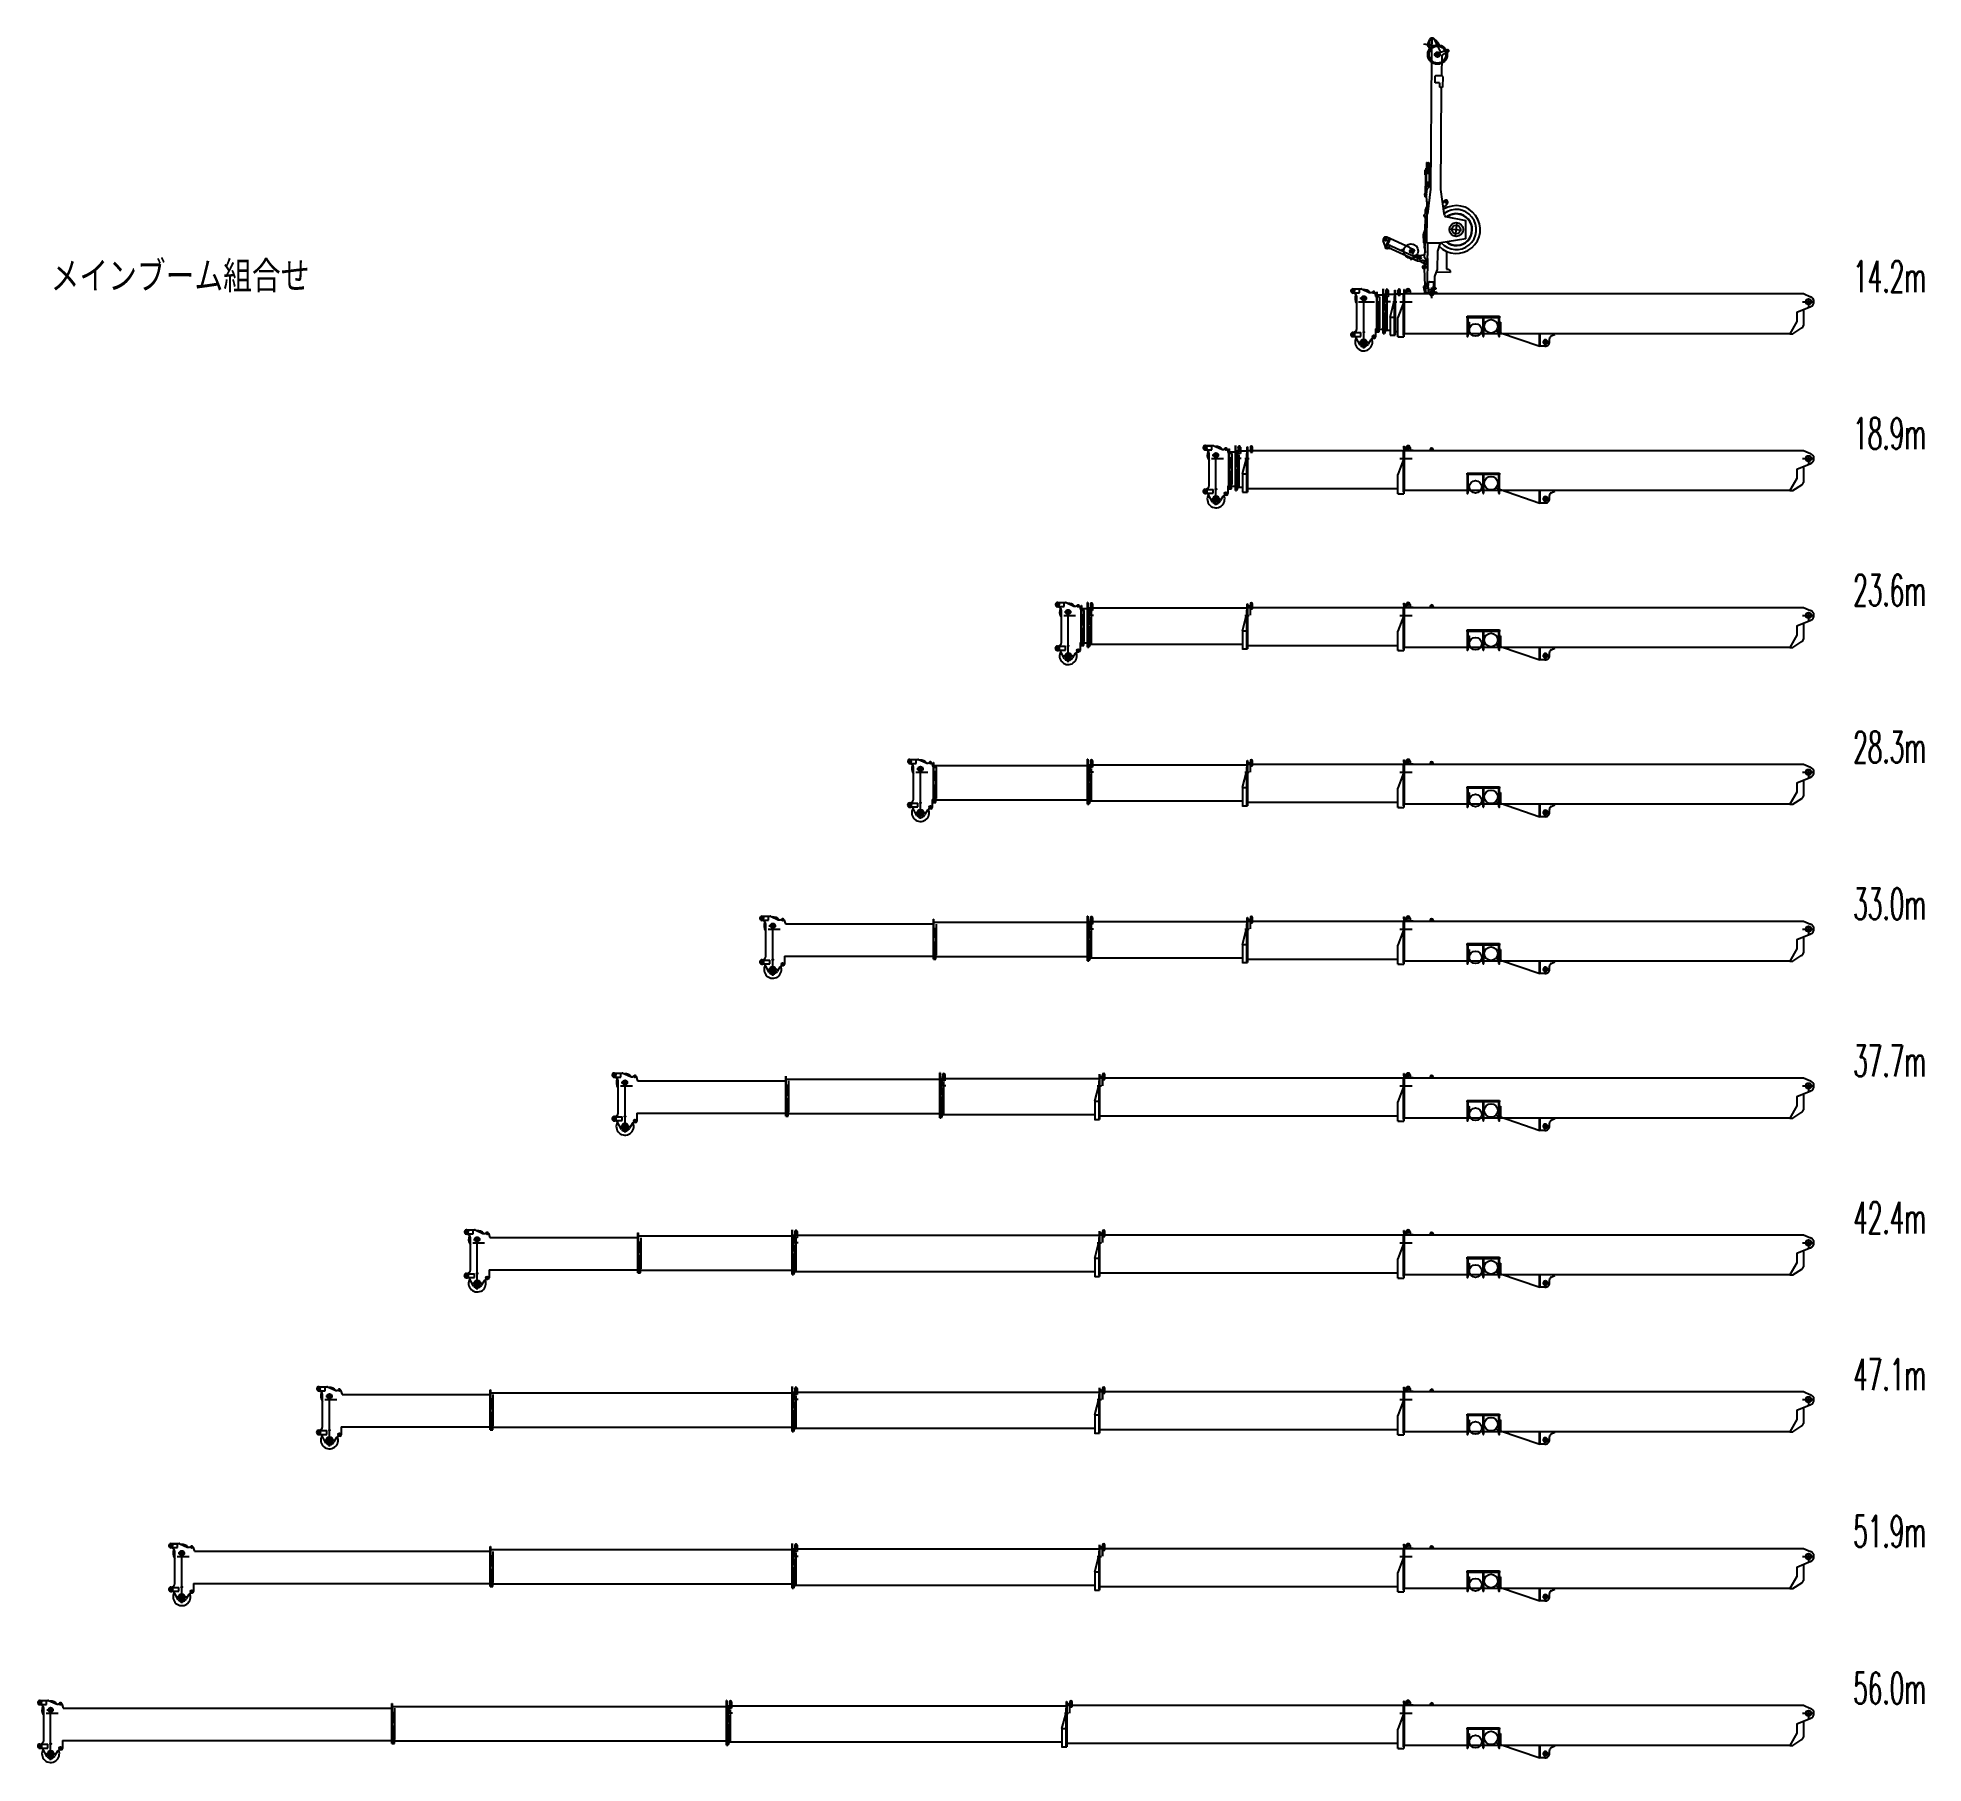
# Model space of a CAD drawing. Extents: x 13545 to 73656, y 3406 to 58416.
import ezdxf
from ezdxf.enums import TextEntityAlignment as Align

# ---------------------------------------------------------------- set-up
doc = ezdxf.new("R2010")
doc.units = 0
doc.header["$LTSCALE"] = 50
doc.header["$MEASUREMENT"] = 0
doc.linetypes.add('CENTER', pattern=[50.5, 30, -9, 2.5, -9])
doc.linetypes.add('HIDDEN', pattern=[12.6, 8.4, -4.2])
doc.layers.get('0').update_dxf_attribs({"linetype": 'CONTINUOUS'})
for name, color, linetype in [('1', 7, 'CONTINUOUS'), ('11', 7, 'CONTINUOUS'), ('16', 16, 'CONTINUOUS'), ('2', 7, 'CONTINUOUS'), ('204', 7, 'CONTINUOUS'), ('23', 7, 'CONTINUOUS'), ('3', 7, 'CONTINUOUS'), ('4', 7, 'CONTINUOUS'), ('5', 7, 'CONTINUOUS'), ('55', 7, 'CONTINUOUS')]:
    doc.layers.add(name, color=color, linetype=linetype)
doc.styles.get("Standard").update_dxf_attribs({"font": 'txt', "bigfont": 'bigfont'})

msp = doc.modelspace()

# ---------------------------------------------------------------- texts
at = {"layer": '11', "color": 7, "linetype": 'CENTER'}
for s, width, p in [('メインブーム組合せ', 0.833333, (13958, 50000)), ('14.2m', 0.543478, (71420, 50000)), ('18.9m', 0.543478, (71420, 45000)), ('23.6m', 0.543478, (71420, 40000)), ('28.3m', 0.543478, (71420, 35000)), ('33.0m', 0.543478, (71420, 30000)), ('37.7m', 0.543478, (71420, 25000)), ('42.4m', 0.543478, (71420, 20000)), ('47.1m', 0.543478, (71420, 15000)), ('51.9m', 0.543478, (71420, 10000)), ('56.0m', 0.543478, (71420, 5000))]:
    msp.add_text(s, height=1000, dxfattribs=dict(at, width=width)).set_placement(p, align=Align.BOTTOM_LEFT)

# ---------------------------------------------------------------- blocks, each defined once
blk = doc.blocks.new('*G22')
at = {"layer": '1', "color": 7, "linetype": 'CONTINUOUS'}
for p, q in [((57933, 40281.002682), (57933, 40256.002682)), ((58033, 40281.002682), (58033, 40256.002682))]:
    blk.add_line(p, q, dxfattribs=at)
blk = doc.blocks.new('*G66')
at = {"layer": '1', "color": 7, "linetype": 'CONTINUOUS'}
for centre, radius, start, end in [((61609.998322, 38714.663519), 69.996643, 179.498749, -90.5), ((61610.001387, 38714.665018), 69.998169, -90.502495, -0.5)]:
    blk.add_arc(centre, radius, start, end, dxfattribs=at)
blk = doc.blocks.new('*G55')
at = {"color": 7, "linetype": 'CONTINUOUS'}
blk.add_blockref('*G66', (0, 0), dxfattribs=at)
blk = doc.blocks.new('*G44')
at = {"color": 7, "linetype": 'CONTINUOUS'}
blk.add_blockref('*G55', (0, 0), dxfattribs=at)
blk = doc.blocks.new('*G33')
at = {"color": 7, "linetype": 'CONTINUOUS'}
blk.add_blockref('*G44', (0, 0), dxfattribs=at)
blk = doc.blocks.new('*G1010')
at = {"layer": '1', "color": 7, "linetype": 'CONTINUOUS'}
for centre, radius, start, end in [((61610.004237, 38715.341243), 69.996643, 89.5, 179.501251), ((61610.007275, 38715.339691), 69.998169, -0.5, 89.502495)]:
    blk.add_arc(centre, radius, start, end, dxfattribs=at)
blk = doc.blocks.new('*G99')
at = {"color": 7, "linetype": 'CONTINUOUS'}
blk.add_blockref('*G1010', (0, 0), dxfattribs=at)
blk = doc.blocks.new('*G88')
at = {"color": 7, "linetype": 'CONTINUOUS'}
blk.add_blockref('*G99', (0, 0), dxfattribs=at)
blk = doc.blocks.new('*G77')
at = {"color": 7, "linetype": 'CONTINUOUS'}
blk.add_blockref('*G88', (0, 0), dxfattribs=at)
blk = doc.blocks.new('*G1111')
at = {"layer": '1', "color": 7, "linetype": 'CONTINUOUS'}
for p, q in [((69629, 39663), (70068.842056, 39844.562645)), ((69833, 40256), (70065.309933, 40156.954174)), ((69833, 39747.209273), (69833, 39237.119387)), ((69629, 39365.130295), (69406, 38977)), ((69500, 38977), (69780.300775, 39162.911492)), ((69629, 39663), (69629, 39365.130295)), ((69406, 38977), (69500, 38977))]:
    blk.add_line(p, q, dxfattribs=at)
at = {"layer": '1', "color": 7, "linetype": 'CENTER'}
for p, q in [((69802.978702, 40000), (70139.404435, 40000)), ((70000, 40098.221393), (70000, 39816.145295))]:
    blk.add_line(p, q, dxfattribs=at)
at = {"layer": '1', "color": 7, "linetype": 'CONTINUOUS'}
for centre, radius, start, end in [((70000, 40000), 170, -67.335502, 68.846255), ((69725, 39258), 110, -64.017161, -10.942499)]:
    blk.add_arc(centre, radius, start, end, dxfattribs=at)
blk = doc.blocks.new('*G1212')
at = {"layer": '1', "color": 7, "linetype": 'CONTINUOUS'}
for p, q in [((59114.895612, 39538.540862), (60146.893692, 39538.542358)), ((59114.895684, 39488.540484), (59114.895612, 39538.540862)), ((60146.89375, 39488.540453), (59114.895684, 39488.540484)), ((59114.895684, 39488.540484), (59114.895854, 38897.812117)), ((59142.894205, 38897.689854), (59142.8951, 39488.540286)), ((59142.89562, 39351.950608), (59172.992435, 39351.687957)), ((59172.959812, 39347.949696), (59142.897328, 39348.212048)), ((59142.897683, 39027.830888), (59143.123161, 39347.949142)), ((59143.123161, 39347.949142), (59175.891688, 39347.663175)), ((59172.992435, 39351.687957), (59172.959812, 39347.949696)), ((59175.891688, 39347.663175), (59175.894321, 39027.542931)), ((59616.89539, 39488.540564), (59616.895573, 38897.813723)), ((59644.894687, 38897.691454), (59644.895569, 39488.54036)), ((60118.894333, 39488.54065), (60118.894516, 38897.81381)), ((60146.892867, 38897.691547), (60146.89375, 39488.540453)), ((60146.893687, 39347.949773), (60179.891087, 39347.661809)), ((60146.893692, 39538.542358), (60146.89375, 39488.540453)), ((60146.894283, 39351.952301), (60176.991861, 39351.689643)), ((60176.959224, 39347.949857), (60146.895977, 39348.212215)), ((60176.991861, 39351.689643), (60176.959224, 39347.949857)), ((60179.891087, 39347.661809), (60179.893733, 39027.543091)), ((59175.894321, 39027.542931), (59142.897683, 39027.830888)), ((60179.893733, 39027.543091), (60146.896333, 39027.831055))]:
    blk.add_line(p, q, dxfattribs=at)
for centre, radius in [((59379.886418, 39097.339846), 200.000752), ((59876.001689, 39215.318743), 215.001134)]:
    blk.add_circle(centre, radius, dxfattribs=at)
for centre, radius, start, end in [((59128.894799, 38897.812025), 13.998945, 179.999634, -0.5), ((59630.894518, 38897.813631), 13.998945, 179.999634, -0.5), ((60132.894225, 38897.813711), 13.999708, 179.999619, -0.49997)]:
    blk.add_arc(centre, radius, start, end, dxfattribs=at)
blk = doc.blocks.new('*G1414')
at = {"layer": '1', "color": 7, "linetype": 'CONTINUOUS'}
for p, q in [((60118.894716, 39180.315105), (60088.136458, 39180.583528)), ((60179.894077, 39180.318375), (60179.893733, 39027.543091)), ((60118.894228, 39029.27176), (60025.641322, 39060.938486)), ((60146.89557, 39027.831061), (60146.82537, 39019.786934)), ((60146.82537, 39019.786934), (61434.315764, 38582.579473)), ((60179.893733, 39027.543091), (60146.89557, 39027.831061)), ((61426.267522, 38593.507261), (61426.26748, 38914.306297))]:
    blk.add_line(p, q, dxfattribs=at)
blk = doc.blocks.new('*G1515')
at = {"layer": '1', "color": 7, "linetype": 'HIDDEN'}
for p, q in [((61426.26748, 38914.306297), (61426.267422, 38964.308202)), ((61426.267422, 38964.308202), (61434.263486, 38964.238421)), ((61434.263486, 38964.238421), (61434.264156, 38914.306704))]:
    blk.add_line(p, q, dxfattribs=at)
at = {"layer": '1', "color": 7, "linetype": 'CONTINUOUS'}
for p, q in [((61426.272088, 38680.441151), (61426.272057, 38914.306257)), ((61434.268733, 38914.306665), (61434.268991, 38582.441735))]:
    blk.add_line(p, q, dxfattribs=at)
blk = doc.blocks.new('*G1616')
at = {"layer": '1', "color": 7, "linetype": 'CONTINUOUS'}
for p, q in [((61434.268733, 38914.306665), (61434.268915, 38680.371364)), ((61740.433364, 38715.306225), (61740.265756, 38816.487993)), ((61797.295532, 38906.786587), (61910.265472, 38959.304661)), ((61910.265472, 38959.304661), (61910.265472, 38977.002231))]:
    blk.add_line(p, q, dxfattribs=at)
for centre, radius, start, end in [((61606.404501, 38716.475877), 134.034142, -94.361595, -0.500427), ((61840.274102, 38816.483491), 100.008247, 114.932701, 179.995773)]:
    blk.add_arc(centre, radius, start, end, dxfattribs=at)
blk = doc.blocks.new('*G1313')
at = {"color": 7, "linetype": 'CONTINUOUS'}
for name in ['*G1414', '*G1515', '*G1616']:
    blk.add_blockref(name, (0, 0), dxfattribs=at)
blk = doc.blocks.new('*G1818')
at = {"layer": '1', "color": 7, "linetype": 'CONTINUOUS'}
blk.add_circle((70000.003876, 40000.31965), 89.995178, dxfattribs=at)
blk = doc.blocks.new('*G1919')
at = {"layer": '1', "color": 7, "linetype": 'CONTINUOUS'}
blk.add_circle((70000.003876, 40000.31965), 79.997241, dxfattribs=at)
blk = doc.blocks.new('*G2020')
at = {"layer": '1', "color": 7, "linetype": 'CONTINUOUS'}
for p, q in [((58264.771965, 40256.002684), (69629.007776, 40256.002199)), ((69629.007776, 40256.002199), (69832.743254, 40256.001943))]:
    blk.add_line(p, q, dxfattribs=at)
blk = doc.blocks.new('*G1717')
at = {"color": 7, "linetype": 'CONTINUOUS'}
for name in ['*G2020', '*G1818', '*G1919']:
    blk.add_blockref(name, (0, 0), dxfattribs=at)
blk = doc.blocks.new('*G2121')
at = {"layer": '1', "color": 7, "linetype": 'CONTINUOUS'}
blk.add_line((56907, 38876.002371), (57093.964205, 38876.001454), dxfattribs=at)
blk = doc.blocks.new('*G2222')
at = {"layer": '1', "color": 7, "linetype": 'CONTINUOUS'}
blk.add_line((56944.050442, 38876.000727), (56923.963019, 38876.002071), dxfattribs=at)
blk = doc.blocks.new('*G2323')
at = {"layer": '1', "color": 7, "linetype": 'CONTINUOUS'}
for p, q in [((57093.963206, 40322.504545), (57093.963349, 40391.501311)), ((57093.963206, 40322.504545), (57093.963679, 40251.392824)), ((57093.963349, 40391.501311), (57101.960176, 40391.571065)), ((57093.96329, 40256.002651), (57093.964205, 38876.001398))]:
    blk.add_line(p, q, dxfattribs=at)
blk = doc.blocks.new('*G2424')
at = {"layer": '1', "color": 7, "linetype": 'CONTINUOUS'}
blk.add_line((57309.769624, 40256.002196), (57133.739066, 40256.003298), dxfattribs=at)
blk.add_circle((57230.963436, 40342.005581), 25.496163, dxfattribs=at)
blk.add_arc((57230.963436, 40342.005581), 64.996979, 7.711782, 172.529166, dxfattribs=at)
blk = doc.blocks.new('*G11')
at = {"layer": '1', "color": 7, "linetype": 'CONTINUOUS'}
for p, q in [((57101.960176, 40391.571065), (57101.960176, 38977.002231)), ((57166.518204, 40350.456584), (57166.518204, 40256.003083)), ((57295.372558, 40350.727523), (57295.372558, 40256.003003)), ((57093.96346, 40000), (56907.000046, 39491.504041)), ((57093.963649, 40256.002997), (58255.639998, 40256.003029)), ((58255.639998, 40256.003029), (58267.36059, 40255.900745)), ((56907, 38876.002371), (56907.000046, 39491.504041)), ((69406, 38977.002231), (57093.964138, 38977.002231)), ((61606.404501, 38582.441735), (61434.268991, 38582.441735))]:
    blk.add_line(p, q, dxfattribs=at)
at = {"layer": '1', "color": 7, "linetype": 'CENTER'}
for p, q in [((56967.192596, 39999.999685), (57367.192596, 39999.999685)), ((57073, 40256.002336), (57073, 38926.818118)), ((61519.745816, 38715), (61699.745816, 38715)), ((61610, 38624.170326), (61610, 38794.170326))]:
    blk.add_line(p, q, dxfattribs=at)
at = {"layer": '1', "color": 7, "linetype": 'HIDDEN'}
blk.add_line((57398.808045, 40256.001871), (57149.532496, 40256.00128), dxfattribs=at)
at = {"layer": '2', "color": 7, "linetype": 'CONTINUOUS'}
for p, q in [((57932.054619, 40281.002682), (58038.986495, 40281.002682)), ((57983, 40324.434211), (57983, 40238.681788))]:
    blk.add_line(p, q, dxfattribs=at)
blk.add_circle((57983, 40281.002682), 20, dxfattribs=at)
blk.add_arc((57983, 40281.002682), 50, 0, 180, dxfattribs=at)
at = {"color": 7, "linetype": 'CONTINUOUS'}
for name in ['*G2323', '*G2424', '*G22', '*G1717', '*G1111', '*G1212', '*G1313', '*G2121', '*G2222', '*G33', '*G77']:
    blk.add_blockref(name, (0, 0), dxfattribs=at)
blk = doc.blocks.new('*G2525')
at = {"layer": '2', "color": 7, "linetype": 'CONTINUOUS'}
for p, q in [((52161.125595, 40302.034269), (52099.997329, 40302.033363)), ((52100.995214, 40305.048618), (52100.995672, 40370.933996)), ((52101.009176, 39972.456791), (52100.995977, 40305.048611)), ((52101.497842, 40370.933994), (52109.498483, 40370.864173)), ((52108.996313, 40370.864175), (52108.997218, 40305.047452)), ((52108.996618, 40304.97879), (52108.997402, 39973.018817)), ((52108.996625, 40302.033327), (52195.002367, 40302.032991)), ((52108.997444, 40305.073391), (52108.997218, 40305.047452)), ((52108.997218, 40305.047452), (52108.997527, 40204.016686)), ((52195.002367, 40302.032991), (52195.001834, 40005.053268)), ((52202.966828, 40005.053268), (52203.003776, 40305.048324)), ((52203.000547, 40364.236775), (52202.994714, 40204.017424)), ((52272.999388, 40204.015945), (52272.999477, 40363.931091)), ((51953.000221, 39511.049057), (52083, 40005.052953)), ((52100.998875, 38929.066924), (52100.998938, 39972.456791)), ((52108.997227, 39973.018817), (52108.997227, 38929.06704)), ((57072.997721, 40243.037181), (52109.499534, 40242.990643)), ((52202.994714, 40204.017502), (52272.99935, 40204.016793)), ((52272.999629, 40207.633262), (52202.994846, 40207.632514)), ((51952.999449, 39511.049057), (52122.998761, 39511.050232)), ((51953.000221, 39511.137555), (51952.999728, 38952.069336)), ((52100.998911, 39519.045864), (52100.929123, 39511.049037)), ((51952.999728, 38952.069336), (51952.99889, 38929.067368)), ((51952.99889, 38929.067368), (52108.997227, 38929.06704)), ((51952.999728, 38952.069336), (51952.999321, 38912.068426)), ((51963.001405, 38929.067056), (51983.001093, 38929.066478)), ((52050.782457, 38929.067023), (52104.999761, 38929.066916)), ((56907.000012, 39034.025644), (52108.997227, 39033.995129))]:
    blk.add_line(p, q, dxfattribs=at)
at = {"layer": '2', "color": 7, "linetype": 'CENTER'}
for p, q in [((52030.536034, 40000), (52164.621684, 40000)), ((52081, 40163.289601), (52081, 38965.052953))]:
    blk.add_line(p, q, dxfattribs=at)
at = {"layer": '2', "color": 7, "linetype": 'CONTINUOUS'}
for radius in [22.501471, 15.000916]:
    blk.add_circle((52237.998637, 40316.934017), radius, dxfattribs=at)
blk.add_arc((52237.999062, 40363.931347), 35.000415, -0.000407, 179.5, dxfattribs=at)
blk = doc.blocks.new('*G2626')
at = {"layer": '4', "color": 7, "linetype": 'CONTINUOUS'}
for p, q in [((46810.600678, 39039.15105), (46810.599238, 40276.137732)), ((46810.600866, 40208.138106), (46810.600932, 40312.081884)), ((46810.600932, 40312.081884), (46818.602949, 40312.081523)), ((46817.600829, 40312.081569), (46817.600829, 39039.151037)), ((47015.000255, 40208.149619), (46817.600832, 40208.150289)), ((46916.855057, 40000), (46845.388785, 40000)), ((46860.599389, 40041.380118), (46890.601222, 39606.091915)), ((46890.600644, 39039.150904), (46890.601222, 39606.091915)), ((46890.60073, 39124.15203), (47022.001036, 39124.151945)), ((46810.600829, 39039.15105), (46890.600644, 39039.150904)), ((46872.824705, 39039.15112), (46820.639954, 39039.150439))]:
    blk.add_line(p, q, dxfattribs=at)
at = {"layer": '4', "color": 7, "linetype": 'CENTER'}
blk.add_line((46899, 40160.148227), (46899, 39167.611301), dxfattribs=at)
blk = doc.blocks.new('*G2828')
at = {"layer": '1', "color": 7, "linetype": 'CONTINUOUS'}
for p, q in [((57933, 35281.002682), (57933, 35256.002682)), ((58033, 35281.002682), (58033, 35256.002682))]:
    blk.add_line(p, q, dxfattribs=at)
blk = doc.blocks.new('*G3232')
at = {"layer": '1', "color": 7, "linetype": 'CONTINUOUS'}
for centre, radius, start, end in [((61609.998322, 33714.663519), 69.996643, 179.498749, -90.5), ((61610.001387, 33714.665018), 69.998169, -90.502495, -0.5)]:
    blk.add_arc(centre, radius, start, end, dxfattribs=at)
blk = doc.blocks.new('*G3131')
at = {"color": 7, "linetype": 'CONTINUOUS'}
blk.add_blockref('*G3232', (0, 0), dxfattribs=at)
blk = doc.blocks.new('*G3030')
at = {"color": 7, "linetype": 'CONTINUOUS'}
blk.add_blockref('*G3131', (0, 0), dxfattribs=at)
blk = doc.blocks.new('*G2929')
at = {"color": 7, "linetype": 'CONTINUOUS'}
blk.add_blockref('*G3030', (0, 0), dxfattribs=at)
blk = doc.blocks.new('*G3636')
at = {"layer": '1', "color": 7, "linetype": 'CONTINUOUS'}
for centre, radius, start, end in [((61610.004237, 33715.341243), 69.996643, 89.5, 179.501251), ((61610.007275, 33715.339691), 69.998169, -0.5, 89.502495)]:
    blk.add_arc(centre, radius, start, end, dxfattribs=at)
blk = doc.blocks.new('*G3535')
at = {"color": 7, "linetype": 'CONTINUOUS'}
blk.add_blockref('*G3636', (0, 0), dxfattribs=at)
blk = doc.blocks.new('*G3434')
at = {"color": 7, "linetype": 'CONTINUOUS'}
blk.add_blockref('*G3535', (0, 0), dxfattribs=at)
blk = doc.blocks.new('*G3333')
at = {"color": 7, "linetype": 'CONTINUOUS'}
blk.add_blockref('*G3434', (0, 0), dxfattribs=at)
blk = doc.blocks.new('*G3737')
at = {"layer": '1', "color": 7, "linetype": 'CENTER'}
for p, q in [((69802.978702, 35000), (70139.404435, 35000)), ((70000, 35098.221393), (70000, 34816.145295))]:
    blk.add_line(p, q, dxfattribs=at)
at = {"layer": '1', "color": 7, "linetype": 'CONTINUOUS'}
for p, q in [((69833, 35256), (70065.309933, 35156.954174)), ((69629, 34365.130295), (69406, 33977)), ((69629, 34663), (70068.842056, 34844.562645)), ((69629, 34663), (69629, 34365.130295)), ((69833, 34747.209273), (69833, 34237.119387)), ((69406, 33977), (69500, 33977)), ((69500, 33977), (69780.300775, 34162.911492))]:
    blk.add_line(p, q, dxfattribs=at)
for centre, radius, start, end in [((70000, 35000), 170, -67.335502, 68.846255), ((69725, 34258), 110, -64.017161, -10.942499)]:
    blk.add_arc(centre, radius, start, end, dxfattribs=at)
blk = doc.blocks.new('*G3838')
at = {"layer": '1', "color": 7, "linetype": 'CONTINUOUS'}
for p, q in [((59114.895612, 34538.540862), (60146.893692, 34538.542358)), ((59114.895684, 34488.540484), (59114.895612, 34538.540862)), ((60146.89375, 34488.540453), (59114.895684, 34488.540484)), ((59114.895684, 34488.540484), (59114.895854, 33897.812117)), ((59142.894205, 33897.689854), (59142.8951, 34488.540286)), ((59142.89562, 34351.950608), (59172.992435, 34351.687957)), ((59172.959812, 34347.949696), (59142.897328, 34348.212048)), ((59142.897683, 34027.830888), (59143.123161, 34347.949142)), ((59143.123161, 34347.949142), (59175.891688, 34347.663175)), ((59172.992435, 34351.687957), (59172.959812, 34347.949696)), ((59175.891688, 34347.663175), (59175.894321, 34027.542931)), ((59616.89539, 34488.540564), (59616.895573, 33897.813723)), ((59644.894687, 33897.691454), (59644.895569, 34488.54036)), ((60118.894333, 34488.54065), (60118.894516, 33897.81381)), ((60146.892867, 33897.691547), (60146.89375, 34488.540453)), ((60146.893687, 34347.949773), (60179.891087, 34347.661809)), ((60146.893692, 34538.542358), (60146.89375, 34488.540453)), ((60146.894283, 34351.952301), (60176.991861, 34351.689643)), ((60176.959224, 34347.949857), (60146.895977, 34348.212215)), ((60176.991861, 34351.689643), (60176.959224, 34347.949857)), ((60179.891087, 34347.661809), (60179.893733, 34027.543091)), ((59175.894321, 34027.542931), (59142.897683, 34027.830888)), ((60179.893733, 34027.543091), (60146.896333, 34027.831055))]:
    blk.add_line(p, q, dxfattribs=at)
for centre, radius in [((59379.886418, 34097.339846), 200.000752), ((59876.001689, 34215.318743), 215.001134)]:
    blk.add_circle(centre, radius, dxfattribs=at)
for centre, radius, start, end in [((59128.894799, 33897.812025), 13.998945, 179.999634, -0.5), ((59630.894518, 33897.813631), 13.998945, 179.999634, -0.5), ((60132.894225, 33897.813711), 13.999708, 179.999619, -0.49997)]:
    blk.add_arc(centre, radius, start, end, dxfattribs=at)
blk = doc.blocks.new('*G4040')
at = {"layer": '1', "color": 7, "linetype": 'CONTINUOUS'}
for p, q in [((60118.894228, 34029.27176), (60025.641322, 34060.938486)), ((60118.894716, 34180.315105), (60088.136458, 34180.583528)), ((60146.89557, 34027.831061), (60146.82537, 34019.786934)), ((60146.82537, 34019.786934), (61434.315764, 33582.579473)), ((60179.893733, 34027.543091), (60146.89557, 34027.831061)), ((60179.894077, 34180.318375), (60179.893733, 34027.543091)), ((61426.267522, 33593.507261), (61426.26748, 33914.306297))]:
    blk.add_line(p, q, dxfattribs=at)
blk = doc.blocks.new('*G4141')
at = {"layer": '1', "color": 7, "linetype": 'HIDDEN'}
for p, q in [((61426.26748, 33914.306297), (61426.267422, 33964.308202)), ((61426.267422, 33964.308202), (61434.263486, 33964.238421)), ((61434.263486, 33964.238421), (61434.264156, 33914.306704))]:
    blk.add_line(p, q, dxfattribs=at)
at = {"layer": '1', "color": 7, "linetype": 'CONTINUOUS'}
for p, q in [((61426.272088, 33680.441151), (61426.272057, 33914.306257)), ((61434.268733, 33914.306665), (61434.268991, 33582.441735))]:
    blk.add_line(p, q, dxfattribs=at)
blk = doc.blocks.new('*G4242')
at = {"layer": '1', "color": 7, "linetype": 'CONTINUOUS'}
for p, q in [((61434.268733, 33914.306665), (61434.268915, 33680.371364)), ((61740.433364, 33715.306225), (61740.265756, 33816.487993)), ((61797.295532, 33906.786587), (61910.265472, 33959.304661)), ((61910.265472, 33959.304661), (61910.265472, 33977.002231))]:
    blk.add_line(p, q, dxfattribs=at)
for centre, radius, start, end in [((61606.404501, 33716.475877), 134.034142, -94.361595, -0.500427), ((61840.274102, 33816.483491), 100.008247, 114.932701, 179.995773)]:
    blk.add_arc(centre, radius, start, end, dxfattribs=at)
blk = doc.blocks.new('*G3939')
at = {"color": 7, "linetype": 'CONTINUOUS'}
for name in ['*G4040', '*G4141', '*G4242']:
    blk.add_blockref(name, (0, 0), dxfattribs=at)
blk = doc.blocks.new('*G4444')
at = {"layer": '1', "color": 7, "linetype": 'CONTINUOUS'}
blk.add_circle((70000.003876, 35000.31965), 89.995178, dxfattribs=at)
blk = doc.blocks.new('*G4545')
at = {"layer": '1', "color": 7, "linetype": 'CONTINUOUS'}
blk.add_circle((70000.003876, 35000.31965), 79.997241, dxfattribs=at)
blk = doc.blocks.new('*G4646')
at = {"layer": '1', "color": 7, "linetype": 'CONTINUOUS'}
for p, q in [((58264.771965, 35256.002684), (69629.007776, 35256.002199)), ((69629.007776, 35256.002199), (69832.743254, 35256.001943))]:
    blk.add_line(p, q, dxfattribs=at)
blk = doc.blocks.new('*G4343')
at = {"color": 7, "linetype": 'CONTINUOUS'}
for name in ['*G4646', '*G4444', '*G4545']:
    blk.add_blockref(name, (0, 0), dxfattribs=at)
blk = doc.blocks.new('*G4747')
at = {"layer": '1', "color": 7, "linetype": 'CONTINUOUS'}
blk.add_line((56907, 33876.002371), (57093.964205, 33876.001454), dxfattribs=at)
blk = doc.blocks.new('*G4848')
at = {"layer": '1', "color": 7, "linetype": 'CONTINUOUS'}
blk.add_line((56944.050442, 33876.000727), (56923.963019, 33876.002071), dxfattribs=at)
blk = doc.blocks.new('*G4949')
at = {"layer": '1', "color": 7, "linetype": 'CONTINUOUS'}
for p, q in [((57093.963206, 35322.504545), (57093.963349, 35391.501311)), ((57093.963206, 35322.504545), (57093.963679, 35251.392824)), ((57093.96329, 35256.002651), (57093.964205, 33876.001398)), ((57093.963349, 35391.501311), (57101.960176, 35391.571065))]:
    blk.add_line(p, q, dxfattribs=at)
blk = doc.blocks.new('*G5050')
at = {"layer": '1', "color": 7, "linetype": 'CONTINUOUS'}
blk.add_line((57309.769624, 35256.002196), (57133.739066, 35256.003298), dxfattribs=at)
blk.add_circle((57230.963436, 35342.005581), 25.496163, dxfattribs=at)
blk.add_arc((57230.963436, 35342.005581), 64.996979, 7.711782, 172.529166, dxfattribs=at)
blk = doc.blocks.new('*G2727')
at = {"layer": '1', "color": 7, "linetype": 'CONTINUOUS'}
for p, q in [((57093.96346, 35000), (56907.000046, 34491.504041)), ((57093.963649, 35256.002997), (58255.639998, 35256.003029)), ((57101.960176, 35391.571065), (57101.960176, 33977.002231)), ((57166.518204, 35350.456584), (57166.518204, 35256.003083)), ((57295.372558, 35350.727523), (57295.372558, 35256.003003)), ((58255.639998, 35256.003029), (58267.36059, 35255.900745)), ((56907, 33876.002371), (56907.000046, 34491.504041)), ((69406, 33977.002231), (57093.964138, 33977.002231)), ((61606.404501, 33582.441735), (61434.268991, 33582.441735))]:
    blk.add_line(p, q, dxfattribs=at)
at = {"layer": '1', "color": 7, "linetype": 'CENTER'}
for p, q in [((56967.192596, 34999.999685), (57367.192596, 34999.999685)), ((57073, 35256.002336), (57073, 33926.818118)), ((61519.745816, 33715), (61699.745816, 33715)), ((61610, 33624.170326), (61610, 33794.170326))]:
    blk.add_line(p, q, dxfattribs=at)
at = {"layer": '1', "color": 7, "linetype": 'HIDDEN'}
blk.add_line((57398.808045, 35256.001871), (57149.532496, 35256.00128), dxfattribs=at)
at = {"layer": '2', "color": 7, "linetype": 'CONTINUOUS'}
for p, q in [((57932.054619, 35281.002682), (58038.986495, 35281.002682)), ((57983, 35324.434211), (57983, 35238.681788))]:
    blk.add_line(p, q, dxfattribs=at)
blk.add_circle((57983, 35281.002682), 20, dxfattribs=at)
blk.add_arc((57983, 35281.002682), 50, 0, 180, dxfattribs=at)
at = {"color": 7, "linetype": 'CONTINUOUS'}
for name in ['*G4949', '*G5050', '*G2828', '*G4343', '*G3737', '*G3838', '*G4747', '*G4848', '*G3939', '*G2929', '*G3333']:
    blk.add_blockref(name, (0, 0), dxfattribs=at)
blk = doc.blocks.new('*G5151')
at = {"layer": '2', "color": 7, "linetype": 'CONTINUOUS'}
for p, q in [((51953.000221, 34511.049057), (52083, 35005.052953)), ((52161.125595, 35302.034269), (52099.997329, 35302.033363)), ((52100.995214, 35305.048618), (52100.995672, 35370.933996)), ((52101.009176, 34972.456791), (52100.995977, 35305.048611)), ((52100.998875, 33929.066924), (52100.998938, 34972.456791)), ((52101.497842, 35370.933994), (52109.498483, 35370.864173)), ((52108.996313, 35370.864175), (52108.997218, 35305.047452)), ((52108.996618, 35304.97879), (52108.997402, 34973.018817)), ((52108.996625, 35302.033327), (52195.002367, 35302.032991)), ((52108.997444, 35305.073391), (52108.997218, 35305.047452)), ((52108.997218, 35305.047452), (52108.997527, 35204.016686)), ((52108.997227, 34973.018817), (52108.997227, 33929.06704)), ((57072.997721, 35243.037181), (52109.499534, 35242.990643)), ((52195.002367, 35302.032991), (52195.001834, 35005.053268)), ((52202.966828, 35005.053268), (52203.003776, 35305.048324)), ((52203.000547, 35364.236775), (52202.994714, 35204.017424)), ((52202.994714, 35204.017502), (52272.99935, 35204.016793)), ((52272.999629, 35207.633262), (52202.994846, 35207.632514)), ((52272.999388, 35204.015945), (52272.999477, 35363.931091)), ((51952.999449, 34511.049057), (52122.998761, 34511.050232)), ((51953.000221, 34511.137555), (51952.999728, 33952.069336)), ((52100.998911, 34519.045864), (52100.929123, 34511.049037)), ((51952.999728, 33952.069336), (51952.99889, 33929.067368)), ((51952.99889, 33929.067368), (52108.997227, 33929.06704)), ((51952.999728, 33952.069336), (51952.999321, 33912.068426)), ((51963.001405, 33929.067056), (51983.001093, 33929.066478)), ((52050.782457, 33929.067023), (52104.999761, 33929.066916)), ((56907.000012, 34034.025644), (52108.997227, 34033.995129))]:
    blk.add_line(p, q, dxfattribs=at)
at = {"layer": '2', "color": 7, "linetype": 'CENTER'}
for p, q in [((52030.536034, 35000), (52164.621684, 35000)), ((52081, 35163.289601), (52081, 33965.052953))]:
    blk.add_line(p, q, dxfattribs=at)
at = {"layer": '2', "color": 7, "linetype": 'CONTINUOUS'}
for radius in [22.501471, 15.000916]:
    blk.add_circle((52237.998637, 35316.934017), radius, dxfattribs=at)
blk.add_arc((52237.999062, 35363.931347), 35.000415, -0.000407, 179.5, dxfattribs=at)
blk = doc.blocks.new('*G5252')
at = {"layer": '4', "color": 7, "linetype": 'CONTINUOUS'}
for p, q in [((42100.600678, 34039.15105), (42100.599238, 35276.137732)), ((42100.600866, 35208.138106), (42100.600932, 35312.081884)), ((42100.600932, 35312.081884), (42108.602949, 35312.081523)), ((42107.600829, 35312.081569), (42107.600829, 34039.151037)), ((47014.97182, 35208.133643), (42107.600832, 35208.150289)), ((42206.855057, 35000), (42135.388785, 35000)), ((42150.599389, 35041.380118), (42180.601222, 34606.091915)), ((42180.600644, 34039.150904), (42180.601222, 34606.091915)), ((42100.600829, 34039.15105), (42180.600644, 34039.150904)), ((42162.824705, 34039.15112), (42110.639954, 34039.150439)), ((42180.60073, 34124.15203), (47014.998789, 34124.148898))]:
    blk.add_line(p, q, dxfattribs=at)
at = {"layer": '4', "color": 7, "linetype": 'CENTER'}
blk.add_line((42189, 35160.148227), (42189, 34167.611301), dxfattribs=at)
blk = doc.blocks.new('*G5454')
at = {"layer": '1', "color": 7, "linetype": 'CONTINUOUS'}
for p, q in [((57933, 30281.002682), (57933, 30256.002682)), ((58033, 30281.002682), (58033, 30256.002682))]:
    blk.add_line(p, q, dxfattribs=at)
blk = doc.blocks.new('*G5858')
at = {"layer": '1', "color": 7, "linetype": 'CONTINUOUS'}
for centre, radius, start, end in [((61609.998322, 28714.663519), 69.996643, 179.498749, -90.5), ((61610.001387, 28714.665018), 69.998169, -90.502495, -0.5)]:
    blk.add_arc(centre, radius, start, end, dxfattribs=at)
blk = doc.blocks.new('*G5757')
at = {"color": 7, "linetype": 'CONTINUOUS'}
blk.add_blockref('*G5858', (0, 0), dxfattribs=at)
blk = doc.blocks.new('*G5656')
at = {"color": 7, "linetype": 'CONTINUOUS'}
blk.add_blockref('*G5757', (0, 0), dxfattribs=at)
blk = doc.blocks.new('*G5555')
at = {"color": 7, "linetype": 'CONTINUOUS'}
blk.add_blockref('*G5656', (0, 0), dxfattribs=at)
blk = doc.blocks.new('*G6262')
at = {"layer": '1', "color": 7, "linetype": 'CONTINUOUS'}
for centre, radius, start, end in [((61610.004237, 28715.341243), 69.996643, 89.5, 179.501251), ((61610.007275, 28715.339691), 69.998169, -0.5, 89.502495)]:
    blk.add_arc(centre, radius, start, end, dxfattribs=at)
blk = doc.blocks.new('*G6161')
at = {"color": 7, "linetype": 'CONTINUOUS'}
blk.add_blockref('*G6262', (0, 0), dxfattribs=at)
blk = doc.blocks.new('*G6060')
at = {"color": 7, "linetype": 'CONTINUOUS'}
blk.add_blockref('*G6161', (0, 0), dxfattribs=at)
blk = doc.blocks.new('*G5959')
at = {"color": 7, "linetype": 'CONTINUOUS'}
blk.add_blockref('*G6060', (0, 0), dxfattribs=at)
blk = doc.blocks.new('*G6363')
at = {"layer": '1', "color": 7, "linetype": 'CONTINUOUS'}
for p, q in [((69833, 30256), (70065.309933, 30156.954174)), ((69629, 29663), (70068.842056, 29844.562645)), ((69629, 29663), (69629, 29365.130295)), ((69833, 29747.209273), (69833, 29237.119387)), ((69629, 29365.130295), (69406, 28977)), ((69406, 28977), (69500, 28977)), ((69500, 28977), (69780.300775, 29162.911492))]:
    blk.add_line(p, q, dxfattribs=at)
at = {"layer": '1', "color": 7, "linetype": 'CENTER'}
for p, q in [((70000, 30098.221393), (70000, 29816.145295)), ((69802.978702, 30000), (70139.404435, 30000))]:
    blk.add_line(p, q, dxfattribs=at)
at = {"layer": '1', "color": 7, "linetype": 'CONTINUOUS'}
for centre, radius, start, end in [((70000, 30000), 170, -67.335502, 68.846255), ((69725, 29258), 110, -64.017161, -10.942499)]:
    blk.add_arc(centre, radius, start, end, dxfattribs=at)
blk = doc.blocks.new('*G6464')
at = {"layer": '1', "color": 7, "linetype": 'CONTINUOUS'}
for p, q in [((59114.895612, 29538.540862), (60146.893692, 29538.542358)), ((59114.895684, 29488.540484), (59114.895612, 29538.540862)), ((60146.89375, 29488.540453), (59114.895684, 29488.540484)), ((59114.895684, 29488.540484), (59114.895854, 28897.812117)), ((59142.894205, 28897.689854), (59142.8951, 29488.540286)), ((59616.89539, 29488.540564), (59616.895573, 28897.813723)), ((59644.894687, 28897.691454), (59644.895569, 29488.54036)), ((60118.894333, 29488.54065), (60118.894516, 28897.81381)), ((60146.892867, 28897.691547), (60146.89375, 29488.540453)), ((60146.893692, 29538.542358), (60146.89375, 29488.540453)), ((59142.89562, 29351.950608), (59172.992435, 29351.687957)), ((59172.959812, 29347.949696), (59142.897328, 29348.212048)), ((59142.897683, 29027.830888), (59143.123161, 29347.949142)), ((59175.894321, 29027.542931), (59142.897683, 29027.830888)), ((59143.123161, 29347.949142), (59175.891688, 29347.663175)), ((59172.992435, 29351.687957), (59172.959812, 29347.949696)), ((59175.891688, 29347.663175), (59175.894321, 29027.542931)), ((60146.893687, 29347.949773), (60179.891087, 29347.661809)), ((60146.894283, 29351.952301), (60176.991861, 29351.689643)), ((60176.959224, 29347.949857), (60146.895977, 29348.212215)), ((60179.893733, 29027.543091), (60146.896333, 29027.831055)), ((60176.991861, 29351.689643), (60176.959224, 29347.949857)), ((60179.891087, 29347.661809), (60179.893733, 29027.543091))]:
    blk.add_line(p, q, dxfattribs=at)
for centre, radius in [((59379.886418, 29097.339846), 200.000752), ((59876.001689, 29215.318743), 215.001134)]:
    blk.add_circle(centre, radius, dxfattribs=at)
for centre, radius, start, end in [((59128.894799, 28897.812025), 13.998945, 179.999634, -0.5), ((59630.894518, 28897.813631), 13.998945, 179.999634, -0.5), ((60132.894225, 28897.813711), 13.999708, 179.999619, -0.49997)]:
    blk.add_arc(centre, radius, start, end, dxfattribs=at)
blk = doc.blocks.new('*G6666')
at = {"layer": '1', "color": 7, "linetype": 'CONTINUOUS'}
for p, q in [((60118.894228, 29029.27176), (60025.641322, 29060.938486)), ((60118.894716, 29180.315105), (60088.136458, 29180.583528)), ((60146.89557, 29027.831061), (60146.82537, 29019.786934)), ((60146.82537, 29019.786934), (61434.315764, 28582.579473)), ((60179.893733, 29027.543091), (60146.89557, 29027.831061)), ((60179.894077, 29180.318375), (60179.893733, 29027.543091)), ((61426.267522, 28593.507261), (61426.26748, 28914.306297))]:
    blk.add_line(p, q, dxfattribs=at)
blk = doc.blocks.new('*G6767')
at = {"layer": '1', "color": 7, "linetype": 'HIDDEN'}
for p, q in [((61426.26748, 28914.306297), (61426.267422, 28964.308202)), ((61426.267422, 28964.308202), (61434.263486, 28964.238421)), ((61434.263486, 28964.238421), (61434.264156, 28914.306704))]:
    blk.add_line(p, q, dxfattribs=at)
at = {"layer": '1', "color": 7, "linetype": 'CONTINUOUS'}
for p, q in [((61426.272088, 28680.441151), (61426.272057, 28914.306257)), ((61434.268733, 28914.306665), (61434.268991, 28582.441735))]:
    blk.add_line(p, q, dxfattribs=at)
blk = doc.blocks.new('*G6868')
at = {"layer": '1', "color": 7, "linetype": 'CONTINUOUS'}
for p, q in [((61434.268733, 28914.306665), (61434.268915, 28680.371364)), ((61797.295532, 28906.786587), (61910.265472, 28959.304661)), ((61910.265472, 28959.304661), (61910.265472, 28977.002231)), ((61740.433364, 28715.306225), (61740.265756, 28816.487993))]:
    blk.add_line(p, q, dxfattribs=at)
for centre, radius, start, end in [((61840.274102, 28816.483491), 100.008247, 114.932701, 179.995773), ((61606.404501, 28716.475877), 134.034142, -94.361595, -0.500427)]:
    blk.add_arc(centre, radius, start, end, dxfattribs=at)
blk = doc.blocks.new('*G6565')
at = {"color": 7, "linetype": 'CONTINUOUS'}
for name in ['*G6666', '*G6767', '*G6868']:
    blk.add_blockref(name, (0, 0), dxfattribs=at)
blk = doc.blocks.new('*G7070')
at = {"layer": '1', "color": 7, "linetype": 'CONTINUOUS'}
blk.add_circle((70000.003876, 30000.31965), 89.995178, dxfattribs=at)
blk = doc.blocks.new('*G7171')
at = {"layer": '1', "color": 7, "linetype": 'CONTINUOUS'}
blk.add_circle((70000.003876, 30000.31965), 79.997241, dxfattribs=at)
blk = doc.blocks.new('*G7272')
at = {"layer": '1', "color": 7, "linetype": 'CONTINUOUS'}
for p, q in [((58264.771965, 30256.002684), (69629.007776, 30256.002199)), ((69629.007776, 30256.002199), (69832.743254, 30256.001943))]:
    blk.add_line(p, q, dxfattribs=at)
blk = doc.blocks.new('*G6969')
at = {"color": 7, "linetype": 'CONTINUOUS'}
for name in ['*G7272', '*G7070', '*G7171']:
    blk.add_blockref(name, (0, 0), dxfattribs=at)
blk = doc.blocks.new('*G7373')
at = {"layer": '1', "color": 7, "linetype": 'CONTINUOUS'}
blk.add_line((56907, 28876.002371), (57093.964205, 28876.001454), dxfattribs=at)
blk = doc.blocks.new('*G7474')
at = {"layer": '1', "color": 7, "linetype": 'CONTINUOUS'}
blk.add_line((56944.050442, 28876.000727), (56923.963019, 28876.002071), dxfattribs=at)
blk = doc.blocks.new('*G7575')
at = {"layer": '1', "color": 7, "linetype": 'CONTINUOUS'}
for p, q in [((57093.963206, 30322.504545), (57093.963349, 30391.501311)), ((57093.963206, 30322.504545), (57093.963679, 30251.392824)), ((57093.96329, 30256.002651), (57093.964205, 28876.001398)), ((57093.963349, 30391.501311), (57101.960176, 30391.571065))]:
    blk.add_line(p, q, dxfattribs=at)
blk = doc.blocks.new('*G7676')
at = {"layer": '1', "color": 7, "linetype": 'CONTINUOUS'}
blk.add_line((57309.769624, 30256.002196), (57133.739066, 30256.003298), dxfattribs=at)
blk.add_circle((57230.963436, 30342.005581), 25.496163, dxfattribs=at)
blk.add_arc((57230.963436, 30342.005581), 64.996979, 7.711782, 172.529166, dxfattribs=at)
blk = doc.blocks.new('*G5353')
at = {"layer": '1', "color": 7, "linetype": 'CENTER'}
for p, q in [((57073, 30256.002336), (57073, 28926.818118)), ((56967.192596, 29999.999685), (57367.192596, 29999.999685)), ((61519.745816, 28715), (61699.745816, 28715)), ((61610, 28624.170326), (61610, 28794.170326))]:
    blk.add_line(p, q, dxfattribs=at)
at = {"layer": '1', "color": 7, "linetype": 'CONTINUOUS'}
for p, q in [((57093.963649, 30256.002997), (58255.639998, 30256.003029)), ((57101.960176, 30391.571065), (57101.960176, 28977.002231)), ((57166.518204, 30350.456584), (57166.518204, 30256.003083)), ((57295.372558, 30350.727523), (57295.372558, 30256.003003)), ((58255.639998, 30256.003029), (58267.36059, 30255.900745)), ((56907, 28876.002371), (56907.000046, 29491.504041)), ((57093.96346, 30000), (56907.000046, 29491.504041)), ((69406, 28977.002231), (57093.964138, 28977.002231)), ((61606.404501, 28582.441735), (61434.268991, 28582.441735))]:
    blk.add_line(p, q, dxfattribs=at)
at = {"layer": '1', "color": 7, "linetype": 'HIDDEN'}
blk.add_line((57398.808045, 30256.001871), (57149.532496, 30256.00128), dxfattribs=at)
at = {"layer": '2', "color": 7, "linetype": 'CONTINUOUS'}
for p, q in [((57932.054619, 30281.002682), (58038.986495, 30281.002682)), ((57983, 30324.434211), (57983, 30238.681788))]:
    blk.add_line(p, q, dxfattribs=at)
blk.add_circle((57983, 30281.002682), 20, dxfattribs=at)
blk.add_arc((57983, 30281.002682), 50, 0, 180, dxfattribs=at)
at = {"color": 7, "linetype": 'CONTINUOUS'}
for name in ['*G7575', '*G7676', '*G5454', '*G6969', '*G6363', '*G6464', '*G7373', '*G7474', '*G6565', '*G5555', '*G5959']:
    blk.add_blockref(name, (0, 0), dxfattribs=at)
blk = doc.blocks.new('*G7777')
at = {"layer": '2', "color": 7, "linetype": 'CENTER'}
for p, q in [((52081, 30163.289601), (52081, 28965.052953)), ((52030.536034, 30000), (52164.621684, 30000))]:
    blk.add_line(p, q, dxfattribs=at)
at = {"layer": '2', "color": 7, "linetype": 'CONTINUOUS'}
for p, q in [((52161.125595, 30302.034269), (52099.997329, 30302.033363)), ((52100.995214, 30305.048618), (52100.995672, 30370.933996)), ((52101.009176, 29972.456791), (52100.995977, 30305.048611)), ((52101.497842, 30370.933994), (52109.498483, 30370.864173)), ((52108.996313, 30370.864175), (52108.997218, 30305.047452)), ((52108.996618, 30304.97879), (52108.997402, 29973.018817)), ((52108.996625, 30302.033327), (52195.002367, 30302.032991)), ((52108.997444, 30305.073391), (52108.997218, 30305.047452)), ((52108.997218, 30305.047452), (52108.997527, 30204.016686)), ((57072.997721, 30243.037181), (52109.499534, 30242.990643)), ((52195.002367, 30302.032991), (52195.001834, 30005.053268)), ((52202.966828, 30005.053268), (52203.003776, 30305.048324)), ((52203.000547, 30364.236775), (52202.994714, 30204.017424)), ((52202.994714, 30204.017502), (52272.99935, 30204.016793)), ((52272.999629, 30207.633262), (52202.994846, 30207.632514)), ((52272.999388, 30204.015945), (52272.999477, 30363.931091)), ((51952.999449, 29511.049057), (52122.998761, 29511.050232)), ((51953.000221, 29511.137555), (51952.999728, 28952.069336)), ((51953.000221, 29511.049057), (52083, 30005.052953)), ((52100.998911, 29519.045864), (52100.929123, 29511.049037)), ((52100.998875, 28929.066924), (52100.998938, 29972.456791)), ((52108.997227, 29973.018817), (52108.997227, 28929.06704)), ((51952.999728, 28952.069336), (51952.99889, 28929.067368)), ((51952.99889, 28929.067368), (52108.997227, 28929.06704)), ((51952.999728, 28952.069336), (51952.999321, 28912.068426)), ((51963.001405, 28929.067056), (51983.001093, 28929.066478)), ((52050.782457, 28929.067023), (52104.999761, 28929.066916)), ((56907.000012, 29034.025644), (52108.997227, 29033.995129))]:
    blk.add_line(p, q, dxfattribs=at)
for radius in [22.501471, 15.000916]:
    blk.add_circle((52237.998637, 30316.934017), radius, dxfattribs=at)
blk.add_arc((52237.999062, 30363.931347), 35.000415, -0.000407, 179.5, dxfattribs=at)
blk = doc.blocks.new('*G8080')
at = {"layer": '3', "color": 7, "linetype": 'CONTINUOUS'}
blk.add_line((47094.999988, 29087.108157), (51952.999847, 29087.156995), dxfattribs=at)
blk = doc.blocks.new('*G8181')
at = {"layer": '3', "color": 7, "linetype": 'CONTINUOUS'}
for p, q in [((47014.998602, 28985.753883), (47015.000403, 30317.870388)), ((47021.001464, 30135.110927), (47015.00041, 30135.058557)), ((47021.997585, 30412.698194), (47022.001407, 28985.753829))]:
    blk.add_line(p, q, dxfattribs=at)
at = {"layer": '3', "color": 7, "linetype": 'HIDDEN'}
blk.add_line((47015.000403, 30317.870388), (47014.998872, 30412.698081), dxfattribs=at)
blk = doc.blocks.new('*G8282')
at = {"layer": '3', "color": 7, "linetype": 'CONTINUOUS'}
for p, q in [((47021.998409, 30081.553587), (47021.998721, 29988.669804)), ((47082.003086, 29988.669605), (47082.002774, 30081.553388))]:
    blk.add_line(p, q, dxfattribs=at)
blk = doc.blocks.new('*G8383')
at = {"layer": '3', "color": 7, "linetype": 'CONTINUOUS'}
for p, q in [((47014.998526, 29029.043116), (47014.998637, 28985.75381)), ((47014.998637, 28985.75381), (47055, 28985.753647))]:
    blk.add_line(p, q, dxfattribs=at)
blk = doc.blocks.new('*G8484')
at = {"layer": '3', "color": 7, "linetype": 'CONTINUOUS'}
for p, q in [((47014.971665, 30162.482446), (47014.999963, 30297.113063)), ((47014.999934, 30159.243128), (47014.971665, 30162.482446)), ((47174.971281, 30159.243262), (47097.00124, 30159.243128)), ((47104.998368, 30357.143828), (47104.997985, 30359.110764)), ((47105.59568, 30159.246817), (47104.998591, 30324.558967)), ((47174.99955, 30162.48258), (47174.971281, 30159.243262)), ((47174.996915, 30358.80508), (47174.99955, 30162.48258))]:
    blk.add_line(p, q, dxfattribs=at)
at = {"layer": '3', "color": 7, "linetype": 'HIDDEN'}
for p, q in [((47174.999113, 30165.055313), (47097.000857, 30165.056952)), ((47104.998368, 30357.143828), (47104.998591, 30324.558967))]:
    blk.add_line(p, q, dxfattribs=at)
at = {"layer": '3', "color": 7, "linetype": 'CONTINUOUS'}
blk.add_arc((47139.999163, 30359.110501), 34.999084, -0.5, 179.999573, dxfattribs=at)
blk = doc.blocks.new('*G8585')
at = {"layer": '3', "color": 7, "linetype": 'HIDDEN'}
blk.add_line((47088.004206, 30198.715324), (47082.003153, 30198.662953), dxfattribs=at)
blk = doc.blocks.new('*G8686')
at = {"layer": '3', "color": 7, "linetype": 'HIDDEN'}
for radius in [17.499445, 12.748718]:
    blk.add_circle((47139.999028, 30370.110982), radius, dxfattribs=at)
blk = doc.blocks.new('*G8787')
at = {"layer": '3', "color": 7, "linetype": 'CONTINUOUS'}
for centre, radius in [((47139.998724, 30312.111645), 22.499939), ((47139.998653, 30312.802895), 15.000916)]:
    blk.add_circle(centre, radius, dxfattribs=at)
blk = doc.blocks.new('*G7979')
at = {"layer": '3', "color": 7, "linetype": 'CONTINUOUS'}
for p, q in [((47021.997585, 30412.698194), (47014.998872, 30412.698194)), ((52100.998951, 30230.098633), (47014.999751, 30230.110698)), ((47082.003086, 30135.110728), (47089.99915, 30135.180509)), ((47082.00507, 29988.442258), (47082.003467, 30230.110539)), ((47088.004262, 30230.110525), (47088.003843, 29988.668565)), ((47088.003843, 29988.668565), (47021.998721, 29988.668565)), ((47058.652711, 29988.407164), (47095.135137, 29657.795227)), ((47095, 29087.108157), (47095, 29659.019872)), ((47095, 29087.108157), (47055, 28985.753647))]:
    blk.add_line(p, q, dxfattribs=at)
at = {"layer": '3', "color": 7, "linetype": 'CENTER'}
blk.add_line((47202.804656, 30000), (47041.147818, 30000), dxfattribs=at)
at = {"color": 7, "linetype": 'CONTINUOUS'}
for name in ['*G8484', '*G8181', '*G8282', '*G8585', '*G8787', '*G8686', '*G8383', '*G8080']:
    blk.add_blockref(name, (0, 0), dxfattribs=at)
blk = doc.blocks.new('*G7878')
at = {"layer": '3', "color": 7, "linetype": 'CENTER'}
blk.add_line((47130, 30120.105866), (47130, 29110.105866), dxfattribs=at)
at = {"color": 7, "linetype": 'CONTINUOUS'}
blk.add_blockref('*G7979', (0, 0), dxfattribs=at)
blk = doc.blocks.new('*G8888')
at = {"layer": '4', "color": 7, "linetype": 'CONTINUOUS'}
for p, q in [((42100.600678, 29039.15105), (42100.599238, 30276.137732)), ((42100.600866, 30208.138106), (42100.600932, 30312.081884)), ((42100.600932, 30312.081884), (42108.602949, 30312.081523)), ((42107.600829, 30312.081569), (42107.600829, 29039.151037)), ((47014.97182, 30208.133643), (42107.600832, 30208.150289)), ((42206.855057, 30000), (42135.388785, 30000)), ((42150.599389, 30041.380118), (42180.601222, 29606.091915)), ((42180.600644, 29039.150904), (42180.601222, 29606.091915)), ((42100.600829, 29039.15105), (42180.600644, 29039.150904)), ((42162.824705, 29039.15112), (42110.639954, 29039.150439)), ((42180.60073, 29124.15203), (47014.998789, 29124.148898))]:
    blk.add_line(p, q, dxfattribs=at)
at = {"layer": '4', "color": 7, "linetype": 'CENTER'}
blk.add_line((42189, 30160.148227), (42189, 29167.611301), dxfattribs=at)
blk = doc.blocks.new('*G9090')
at = {"layer": '1', "color": 7, "linetype": 'CONTINUOUS'}
for p, q in [((57933, 25281.002682), (57933, 25256.002682)), ((58033, 25281.002682), (58033, 25256.002682))]:
    blk.add_line(p, q, dxfattribs=at)
blk = doc.blocks.new('*G9494')
at = {"layer": '1', "color": 7, "linetype": 'CONTINUOUS'}
for centre, radius, start, end in [((61609.998322, 23714.663519), 69.996643, 179.498749, -90.5), ((61610.001387, 23714.665018), 69.998169, -90.502495, -0.5)]:
    blk.add_arc(centre, radius, start, end, dxfattribs=at)
blk = doc.blocks.new('*G9393')
at = {"color": 7, "linetype": 'CONTINUOUS'}
blk.add_blockref('*G9494', (0, 0), dxfattribs=at)
blk = doc.blocks.new('*G9292')
at = {"color": 7, "linetype": 'CONTINUOUS'}
blk.add_blockref('*G9393', (0, 0), dxfattribs=at)
blk = doc.blocks.new('*G9191')
at = {"color": 7, "linetype": 'CONTINUOUS'}
blk.add_blockref('*G9292', (0, 0), dxfattribs=at)
blk = doc.blocks.new('*G9898')
at = {"layer": '1', "color": 7, "linetype": 'CONTINUOUS'}
for centre, radius, start, end in [((61610.004237, 23715.341243), 69.996643, 89.5, 179.501251), ((61610.007275, 23715.339691), 69.998169, -0.5, 89.502495)]:
    blk.add_arc(centre, radius, start, end, dxfattribs=at)
blk = doc.blocks.new('*G9797')
at = {"color": 7, "linetype": 'CONTINUOUS'}
blk.add_blockref('*G9898', (0, 0), dxfattribs=at)
blk = doc.blocks.new('*G9696')
at = {"color": 7, "linetype": 'CONTINUOUS'}
blk.add_blockref('*G9797', (0, 0), dxfattribs=at)
blk = doc.blocks.new('*G9595')
at = {"color": 7, "linetype": 'CONTINUOUS'}
blk.add_blockref('*G9696', (0, 0), dxfattribs=at)
blk = doc.blocks.new('*G9999')
at = {"layer": '1', "color": 7, "linetype": 'CONTINUOUS'}
for p, q in [((69833, 25256), (70065.309933, 25156.954174)), ((69629, 24663), (70068.842056, 24844.562645)), ((69629, 24663), (69629, 24365.130295)), ((69833, 24747.209273), (69833, 24237.119387)), ((69629, 24365.130295), (69406, 23977)), ((69500, 23977), (69780.300775, 24162.911492)), ((69406, 23977), (69500, 23977))]:
    blk.add_line(p, q, dxfattribs=at)
at = {"layer": '1', "color": 7, "linetype": 'CENTER'}
for p, q in [((69802.978702, 25000), (70139.404435, 25000)), ((70000, 25098.221393), (70000, 24816.145295))]:
    blk.add_line(p, q, dxfattribs=at)
at = {"layer": '1', "color": 7, "linetype": 'CONTINUOUS'}
for centre, radius, start, end in [((70000, 25000), 170, -67.335502, 68.846255), ((69725, 24258), 110, -64.017161, -10.942499)]:
    blk.add_arc(centre, radius, start, end, dxfattribs=at)
blk = doc.blocks.new('*G100100')
at = {"layer": '1', "color": 7, "linetype": 'CONTINUOUS'}
for p, q in [((59114.895612, 24538.540862), (60146.893692, 24538.542358)), ((59114.895684, 24488.540484), (59114.895612, 24538.540862)), ((60146.89375, 24488.540453), (59114.895684, 24488.540484)), ((59114.895684, 24488.540484), (59114.895854, 23897.812117)), ((59142.894205, 23897.689854), (59142.8951, 24488.540286)), ((59142.89562, 24351.950608), (59172.992435, 24351.687957)), ((59172.959812, 24347.949696), (59142.897328, 24348.212048)), ((59142.897683, 24027.830888), (59143.123161, 24347.949142)), ((59143.123161, 24347.949142), (59175.891688, 24347.663175)), ((59172.992435, 24351.687957), (59172.959812, 24347.949696)), ((59175.891688, 24347.663175), (59175.894321, 24027.542931)), ((59616.89539, 24488.540564), (59616.895573, 23897.813723)), ((59644.894687, 23897.691454), (59644.895569, 24488.54036)), ((60118.894333, 24488.54065), (60118.894516, 23897.81381)), ((60146.892867, 23897.691547), (60146.89375, 24488.540453)), ((60146.893687, 24347.949773), (60179.891087, 24347.661809)), ((60146.893692, 24538.542358), (60146.89375, 24488.540453)), ((60146.894283, 24351.952301), (60176.991861, 24351.689643)), ((60176.959224, 24347.949857), (60146.895977, 24348.212215)), ((60176.991861, 24351.689643), (60176.959224, 24347.949857)), ((60179.891087, 24347.661809), (60179.893733, 24027.543091)), ((59175.894321, 24027.542931), (59142.897683, 24027.830888)), ((60179.893733, 24027.543091), (60146.896333, 24027.831055))]:
    blk.add_line(p, q, dxfattribs=at)
for centre, radius in [((59379.886418, 24097.339846), 200.000752), ((59876.001689, 24215.318743), 215.001134)]:
    blk.add_circle(centre, radius, dxfattribs=at)
for centre, radius, start, end in [((59128.894799, 23897.812025), 13.998945, 179.999634, -0.5), ((59630.894518, 23897.813631), 13.998945, 179.999634, -0.5), ((60132.894225, 23897.813711), 13.999708, 179.999619, -0.49997)]:
    blk.add_arc(centre, radius, start, end, dxfattribs=at)
blk = doc.blocks.new('*G102102')
at = {"layer": '1', "color": 7, "linetype": 'CONTINUOUS'}
for p, q in [((60118.894228, 24029.27176), (60025.641322, 24060.938486)), ((60118.894716, 24180.315105), (60088.136458, 24180.583528)), ((60179.894077, 24180.318375), (60179.893733, 24027.543091)), ((60146.89557, 24027.831061), (60146.82537, 24019.786934)), ((60146.82537, 24019.786934), (61434.315764, 23582.579473)), ((60179.893733, 24027.543091), (60146.89557, 24027.831061)), ((61426.267522, 23593.507261), (61426.26748, 23914.306297))]:
    blk.add_line(p, q, dxfattribs=at)
blk = doc.blocks.new('*G103103')
at = {"layer": '1', "color": 7, "linetype": 'HIDDEN'}
for p, q in [((61426.26748, 23914.306297), (61426.267422, 23964.308202)), ((61426.267422, 23964.308202), (61434.263486, 23964.238421)), ((61434.263486, 23964.238421), (61434.264156, 23914.306704))]:
    blk.add_line(p, q, dxfattribs=at)
at = {"layer": '1', "color": 7, "linetype": 'CONTINUOUS'}
for p, q in [((61426.272088, 23680.441151), (61426.272057, 23914.306257)), ((61434.268733, 23914.306665), (61434.268991, 23582.441735))]:
    blk.add_line(p, q, dxfattribs=at)
blk = doc.blocks.new('*G104104')
at = {"layer": '1', "color": 7, "linetype": 'CONTINUOUS'}
for p, q in [((61434.268733, 23914.306665), (61434.268915, 23680.371364)), ((61740.433364, 23715.306225), (61740.265756, 23816.487993)), ((61797.295532, 23906.786587), (61910.265472, 23959.304661)), ((61910.265472, 23959.304661), (61910.265472, 23977.002231))]:
    blk.add_line(p, q, dxfattribs=at)
for centre, radius, start, end in [((61606.404501, 23716.475877), 134.034142, -94.361595, -0.500427), ((61840.274102, 23816.483491), 100.008247, 114.932701, 179.995773)]:
    blk.add_arc(centre, radius, start, end, dxfattribs=at)
blk = doc.blocks.new('*G101101')
at = {"color": 7, "linetype": 'CONTINUOUS'}
for name in ['*G102102', '*G103103', '*G104104']:
    blk.add_blockref(name, (0, 0), dxfattribs=at)
blk = doc.blocks.new('*G106106')
at = {"layer": '1', "color": 7, "linetype": 'CONTINUOUS'}
blk.add_circle((70000.003876, 25000.31965), 89.995178, dxfattribs=at)
blk = doc.blocks.new('*G107107')
at = {"layer": '1', "color": 7, "linetype": 'CONTINUOUS'}
blk.add_circle((70000.003876, 25000.31965), 79.997241, dxfattribs=at)
blk = doc.blocks.new('*G108108')
at = {"layer": '1', "color": 7, "linetype": 'CONTINUOUS'}
for p, q in [((58264.771965, 25256.002684), (69629.007776, 25256.002199)), ((69629.007776, 25256.002199), (69832.743254, 25256.001943))]:
    blk.add_line(p, q, dxfattribs=at)
blk = doc.blocks.new('*G105105')
at = {"color": 7, "linetype": 'CONTINUOUS'}
for name in ['*G108108', '*G106106', '*G107107']:
    blk.add_blockref(name, (0, 0), dxfattribs=at)
blk = doc.blocks.new('*G109109')
at = {"layer": '1', "color": 7, "linetype": 'CONTINUOUS'}
blk.add_line((56907, 23876.002371), (57093.964205, 23876.001454), dxfattribs=at)
blk = doc.blocks.new('*G110110')
at = {"layer": '1', "color": 7, "linetype": 'CONTINUOUS'}
blk.add_line((56944.050442, 23876.000727), (56923.963019, 23876.002071), dxfattribs=at)
blk = doc.blocks.new('*G111111')
at = {"layer": '1', "color": 7, "linetype": 'CONTINUOUS'}
for p, q in [((57093.963206, 25322.504545), (57093.963349, 25391.501311)), ((57093.963206, 25322.504545), (57093.963679, 25251.392824)), ((57093.96329, 25256.002651), (57093.964205, 23876.001398)), ((57093.963349, 25391.501311), (57101.960176, 25391.571065))]:
    blk.add_line(p, q, dxfattribs=at)
blk = doc.blocks.new('*G112112')
at = {"layer": '1', "color": 7, "linetype": 'CONTINUOUS'}
blk.add_line((57309.769624, 25256.002196), (57133.739066, 25256.003298), dxfattribs=at)
blk.add_circle((57230.963436, 25342.005581), 25.496163, dxfattribs=at)
blk.add_arc((57230.963436, 25342.005581), 64.996979, 7.711782, 172.529166, dxfattribs=at)
blk = doc.blocks.new('*G8989')
at = {"layer": '1', "color": 7, "linetype": 'CENTER'}
for p, q in [((57073, 25256.002336), (57073, 23926.818118)), ((56967.192596, 24999.999685), (57367.192596, 24999.999685)), ((61519.745816, 23715), (61699.745816, 23715)), ((61610, 23624.170326), (61610, 23794.170326))]:
    blk.add_line(p, q, dxfattribs=at)
at = {"layer": '1', "color": 7, "linetype": 'CONTINUOUS'}
for p, q in [((57093.963649, 25256.002997), (58255.639998, 25256.003029)), ((57101.960176, 25391.571065), (57101.960176, 23977.002231)), ((57166.518204, 25350.456584), (57166.518204, 25256.003083)), ((57295.372558, 25350.727523), (57295.372558, 25256.003003)), ((58255.639998, 25256.003029), (58267.36059, 25255.900745)), ((57093.96346, 25000), (56907.000046, 24491.504041)), ((56907, 23876.002371), (56907.000046, 24491.504041)), ((69406, 23977.002231), (57093.964138, 23977.002231)), ((61606.404501, 23582.441735), (61434.268991, 23582.441735))]:
    blk.add_line(p, q, dxfattribs=at)
at = {"layer": '1', "color": 7, "linetype": 'HIDDEN'}
blk.add_line((57398.808045, 25256.001871), (57149.532496, 25256.00128), dxfattribs=at)
at = {"layer": '2', "color": 7, "linetype": 'CONTINUOUS'}
for p, q in [((57932.054619, 25281.002682), (58038.986495, 25281.002682)), ((57983, 25324.434211), (57983, 25238.681788))]:
    blk.add_line(p, q, dxfattribs=at)
blk.add_circle((57983, 25281.002682), 20, dxfattribs=at)
blk.add_arc((57983, 25281.002682), 50, 0, 180, dxfattribs=at)
at = {"color": 7, "linetype": 'CONTINUOUS'}
for name in ['*G111111', '*G112112', '*G9090', '*G105105', '*G9999', '*G100100', '*G101101', '*G109109', '*G110110', '*G9191', '*G9595']:
    blk.add_blockref(name, (0, 0), dxfattribs=at)
blk = doc.blocks.new('*G115115')
at = {"layer": '3', "color": 7, "linetype": 'CONTINUOUS'}
blk.add_line((42384.999988, 24087.108157), (47242.999847, 24087.156995), dxfattribs=at)
blk = doc.blocks.new('*G116116')
at = {"layer": '3', "color": 7, "linetype": 'CONTINUOUS'}
for p, q in [((42304.998602, 23985.753883), (42305.000403, 25317.870388)), ((42311.997585, 25412.698194), (42312.001407, 23985.753829)), ((42311.001464, 25135.110927), (42305.00041, 25135.058557))]:
    blk.add_line(p, q, dxfattribs=at)
at = {"layer": '3', "color": 7, "linetype": 'HIDDEN'}
blk.add_line((42305.000403, 25317.870388), (42304.998872, 25412.698081), dxfattribs=at)
blk = doc.blocks.new('*G117117')
at = {"layer": '3', "color": 7, "linetype": 'CONTINUOUS'}
for p, q in [((42311.998409, 25081.553587), (42311.998721, 24988.669804)), ((42372.003086, 24988.669605), (42372.002774, 25081.553388))]:
    blk.add_line(p, q, dxfattribs=at)
blk = doc.blocks.new('*G118118')
at = {"layer": '3', "color": 7, "linetype": 'CONTINUOUS'}
for p, q in [((42304.998526, 24029.043116), (42304.998637, 23985.75381)), ((42304.998637, 23985.75381), (42345, 23985.753647))]:
    blk.add_line(p, q, dxfattribs=at)
blk = doc.blocks.new('*G119119')
at = {"layer": '3', "color": 7, "linetype": 'CONTINUOUS'}
for p, q in [((42304.971665, 25162.482446), (42304.999963, 25297.113063)), ((42394.998368, 25357.143828), (42394.997985, 25359.110764)), ((42395.59568, 25159.246817), (42394.998591, 25324.558967)), ((42464.996915, 25358.80508), (42464.99955, 25162.48258)), ((42304.999934, 25159.243128), (42304.971665, 25162.482446)), ((42464.971281, 25159.243262), (42387.00124, 25159.243128)), ((42464.99955, 25162.48258), (42464.971281, 25159.243262))]:
    blk.add_line(p, q, dxfattribs=at)
at = {"layer": '3', "color": 7, "linetype": 'HIDDEN'}
for p, q in [((42394.998368, 25357.143828), (42394.998591, 25324.558967)), ((42464.999113, 25165.055313), (42387.000857, 25165.056952))]:
    blk.add_line(p, q, dxfattribs=at)
at = {"layer": '3', "color": 7, "linetype": 'CONTINUOUS'}
blk.add_arc((42429.999163, 25359.110501), 34.999084, -0.5, 179.999573, dxfattribs=at)
blk = doc.blocks.new('*G120120')
at = {"layer": '3', "color": 7, "linetype": 'HIDDEN'}
blk.add_line((42378.004206, 25198.715324), (42372.003153, 25198.662953), dxfattribs=at)
blk = doc.blocks.new('*G121121')
at = {"layer": '3', "color": 7, "linetype": 'HIDDEN'}
for radius in [17.499445, 12.748718]:
    blk.add_circle((42429.999028, 25370.110982), radius, dxfattribs=at)
blk = doc.blocks.new('*G122122')
at = {"layer": '3', "color": 7, "linetype": 'CONTINUOUS'}
for centre, radius in [((42429.998724, 25312.111645), 22.499939), ((42429.998653, 25312.802895), 15.000916)]:
    blk.add_circle(centre, radius, dxfattribs=at)
blk = doc.blocks.new('*G114114')
at = {"layer": '3', "color": 7, "linetype": 'CONTINUOUS'}
for p, q in [((42311.997585, 25412.698194), (42304.998872, 25412.698194)), ((47390.998951, 25230.098633), (42304.999751, 25230.110698)), ((42378.003843, 24988.668565), (42311.998721, 24988.668565)), ((42348.652711, 24988.407164), (42385.135137, 24657.795227)), ((42372.003086, 25135.110728), (42379.99915, 25135.180509)), ((42372.00507, 24988.442258), (42372.003467, 25230.110539)), ((42378.004262, 25230.110525), (42378.003843, 24988.668565)), ((42385, 24087.108157), (42385, 24659.019872)), ((42385, 24087.108157), (42345, 23985.753647))]:
    blk.add_line(p, q, dxfattribs=at)
at = {"layer": '3', "color": 7, "linetype": 'CENTER'}
blk.add_line((42492.804656, 25000), (42331.147818, 25000), dxfattribs=at)
at = {"color": 7, "linetype": 'CONTINUOUS'}
for name in ['*G119119', '*G116116', '*G122122', '*G121121', '*G117117', '*G120120', '*G115115', '*G118118']:
    blk.add_blockref(name, (0, 0), dxfattribs=at)
blk = doc.blocks.new('*G113113')
at = {"layer": '3', "color": 7, "linetype": 'CENTER'}
blk.add_line((42420, 25120.105866), (42420, 24110.105866), dxfattribs=at)
at = {"color": 7, "linetype": 'CONTINUOUS'}
blk.add_blockref('*G114114', (0, 0), dxfattribs=at)
blk = doc.blocks.new('*G123123')
at = {"layer": '4', "color": 7, "linetype": 'CONTINUOUS'}
for p, q in [((37390.600678, 24039.15105), (37390.599238, 25276.137732)), ((37390.600866, 25208.138106), (37390.600932, 25312.081884)), ((37390.600932, 25312.081884), (37398.602949, 25312.081523)), ((37397.600829, 25312.081569), (37397.600829, 24039.151037)), ((42304.97182, 25208.133643), (37397.600832, 25208.150289)), ((37496.855057, 25000), (37425.388785, 25000)), ((37440.599389, 25041.380118), (37470.601222, 24606.091915)), ((37470.600644, 24039.150904), (37470.601222, 24606.091915)), ((37470.60073, 24124.15203), (42304.998789, 24124.148898)), ((37390.600829, 24039.15105), (37470.600644, 24039.150904)), ((37452.824705, 24039.15112), (37400.639954, 24039.150439))]:
    blk.add_line(p, q, dxfattribs=at)
at = {"layer": '4', "color": 7, "linetype": 'CENTER'}
blk.add_line((37479, 25160.148227), (37479, 24167.611301), dxfattribs=at)
blk = doc.blocks.new('*G124124')
at = {"layer": '2', "color": 7, "linetype": 'CONTINUOUS'}
for p, q in [((47451.125595, 25302.034269), (47389.997329, 25302.033363)), ((47390.995214, 25305.048618), (47390.995672, 25370.933996)), ((47391.009176, 24972.456791), (47390.995977, 25305.048611)), ((47391.497842, 25370.933994), (47399.498483, 25370.864173)), ((47398.996313, 25370.864175), (47398.997218, 25305.047452)), ((47398.996618, 25304.97879), (47398.997402, 24973.018817)), ((47398.996625, 25302.033327), (47485.002367, 25302.032991)), ((47398.997444, 25305.073391), (47398.997218, 25305.047452)), ((47398.997218, 25305.047452), (47398.997527, 25204.016686)), ((47485.002367, 25302.032991), (47485.001834, 25005.053268)), ((47492.966828, 25005.053268), (47493.003776, 25305.048324)), ((47493.000547, 25364.236775), (47492.994714, 25204.017424)), ((47562.999388, 25204.015945), (47562.999477, 25363.931091)), ((47243.000221, 24511.049057), (47373, 25005.052953)), ((47390.998875, 23929.066924), (47390.998938, 24972.456791)), ((47398.997227, 24973.018817), (47398.997227, 23929.06704)), ((57072.997721, 25243.081343), (47399.499534, 25242.990643)), ((47492.994714, 25204.017502), (47562.99935, 25204.016793)), ((47562.999629, 25207.633262), (47492.994846, 25207.632514)), ((47242.999449, 24511.049057), (47412.998761, 24511.050232)), ((47243.000221, 24511.137555), (47242.999728, 23952.069336)), ((47390.998911, 24519.045864), (47390.929123, 24511.049037)), ((47242.999728, 23952.069336), (47242.99889, 23929.067368)), ((47242.99889, 23929.067368), (47398.997227, 23929.06704)), ((47242.999728, 23952.069336), (47242.999321, 23912.068426)), ((47253.001405, 23929.067056), (47273.001093, 23929.066478)), ((47340.782457, 23929.067023), (47394.999761, 23929.066916)), ((56907.000012, 24034.0556), (47398.997227, 24033.995129))]:
    blk.add_line(p, q, dxfattribs=at)
at = {"layer": '2', "color": 7, "linetype": 'CENTER'}
for p, q in [((47320.536034, 25000), (47454.621684, 25000)), ((47371, 25163.289601), (47371, 23965.052953))]:
    blk.add_line(p, q, dxfattribs=at)
at = {"layer": '2', "color": 7, "linetype": 'CONTINUOUS'}
for radius in [22.501471, 15.000916]:
    blk.add_circle((47527.998637, 25316.934017), radius, dxfattribs=at)
blk.add_arc((47527.999062, 25363.931347), 35.000415, -0.000407, 179.5, dxfattribs=at)
blk = doc.blocks.new('*G126126')
at = {"layer": '1', "color": 7, "linetype": 'CONTINUOUS'}
for p, q in [((57933, 20281.002682), (57933, 20256.002682)), ((58033, 20281.002682), (58033, 20256.002682))]:
    blk.add_line(p, q, dxfattribs=at)
blk = doc.blocks.new('*G130130')
at = {"layer": '1', "color": 7, "linetype": 'CONTINUOUS'}
for centre, radius, start, end in [((61609.998322, 18714.663519), 69.996643, 179.498749, -90.5), ((61610.001387, 18714.665018), 69.998169, -90.502495, -0.5)]:
    blk.add_arc(centre, radius, start, end, dxfattribs=at)
blk = doc.blocks.new('*G129129')
at = {"color": 7, "linetype": 'CONTINUOUS'}
blk.add_blockref('*G130130', (0, 0), dxfattribs=at)
blk = doc.blocks.new('*G128128')
at = {"color": 7, "linetype": 'CONTINUOUS'}
blk.add_blockref('*G129129', (0, 0), dxfattribs=at)
blk = doc.blocks.new('*G127127')
at = {"color": 7, "linetype": 'CONTINUOUS'}
blk.add_blockref('*G128128', (0, 0), dxfattribs=at)
blk = doc.blocks.new('*G134134')
at = {"layer": '1', "color": 7, "linetype": 'CONTINUOUS'}
for centre, radius, start, end in [((61610.004237, 18715.341243), 69.996643, 89.5, 179.501251), ((61610.007275, 18715.339691), 69.998169, -0.5, 89.502495)]:
    blk.add_arc(centre, radius, start, end, dxfattribs=at)
blk = doc.blocks.new('*G133133')
at = {"color": 7, "linetype": 'CONTINUOUS'}
blk.add_blockref('*G134134', (0, 0), dxfattribs=at)
blk = doc.blocks.new('*G132132')
at = {"color": 7, "linetype": 'CONTINUOUS'}
blk.add_blockref('*G133133', (0, 0), dxfattribs=at)
blk = doc.blocks.new('*G131131')
at = {"color": 7, "linetype": 'CONTINUOUS'}
blk.add_blockref('*G132132', (0, 0), dxfattribs=at)
blk = doc.blocks.new('*G135135')
at = {"layer": '1', "color": 7, "linetype": 'CONTINUOUS'}
for p, q in [((69629, 19663), (70068.842056, 19844.562645)), ((69833, 20256), (70065.309933, 20156.954174)), ((69629, 19365.130295), (69406, 18977)), ((69629, 19663), (69629, 19365.130295)), ((69833, 19747.209273), (69833, 19237.119387)), ((69406, 18977), (69500, 18977)), ((69500, 18977), (69780.300775, 19162.911492))]:
    blk.add_line(p, q, dxfattribs=at)
at = {"layer": '1', "color": 7, "linetype": 'CENTER'}
for p, q in [((69802.978702, 20000), (70139.404435, 20000)), ((70000, 20098.221393), (70000, 19816.145295))]:
    blk.add_line(p, q, dxfattribs=at)
at = {"layer": '1', "color": 7, "linetype": 'CONTINUOUS'}
for centre, radius, start, end in [((70000, 20000), 170, -67.335502, 68.846255), ((69725, 19258), 110, -64.017161, -10.942499)]:
    blk.add_arc(centre, radius, start, end, dxfattribs=at)
blk = doc.blocks.new('*G136136')
at = {"layer": '1', "color": 7, "linetype": 'CONTINUOUS'}
for p, q in [((59114.895612, 19538.540862), (60146.893692, 19538.542358)), ((59114.895684, 19488.540484), (59114.895612, 19538.540862)), ((60146.89375, 19488.540453), (59114.895684, 19488.540484)), ((59114.895684, 19488.540484), (59114.895854, 18897.812117)), ((59142.894205, 18897.689854), (59142.8951, 19488.540286)), ((59142.89562, 19351.950608), (59172.992435, 19351.687957)), ((59172.959812, 19347.949696), (59142.897328, 19348.212048)), ((59142.897683, 19027.830888), (59143.123161, 19347.949142)), ((59143.123161, 19347.949142), (59175.891688, 19347.663175)), ((59172.992435, 19351.687957), (59172.959812, 19347.949696)), ((59175.891688, 19347.663175), (59175.894321, 19027.542931)), ((59616.89539, 19488.540564), (59616.895573, 18897.813723)), ((59644.894687, 18897.691454), (59644.895569, 19488.54036)), ((60118.894333, 19488.54065), (60118.894516, 18897.81381)), ((60146.892867, 18897.691547), (60146.89375, 19488.540453)), ((60146.893687, 19347.949773), (60179.891087, 19347.661809)), ((60146.893692, 19538.542358), (60146.89375, 19488.540453)), ((60146.894283, 19351.952301), (60176.991861, 19351.689643)), ((60176.959224, 19347.949857), (60146.895977, 19348.212215)), ((60176.991861, 19351.689643), (60176.959224, 19347.949857)), ((60179.891087, 19347.661809), (60179.893733, 19027.543091)), ((59175.894321, 19027.542931), (59142.897683, 19027.830888)), ((60179.893733, 19027.543091), (60146.896333, 19027.831055))]:
    blk.add_line(p, q, dxfattribs=at)
for centre, radius in [((59379.886418, 19097.339846), 200.000752), ((59876.001689, 19215.318743), 215.001134)]:
    blk.add_circle(centre, radius, dxfattribs=at)
for centre, radius, start, end in [((59128.894799, 18897.812025), 13.998945, 179.999634, -0.5), ((59630.894518, 18897.813631), 13.998945, 179.999634, -0.5), ((60132.894225, 18897.813711), 13.999708, 179.999619, -0.49997)]:
    blk.add_arc(centre, radius, start, end, dxfattribs=at)
blk = doc.blocks.new('*G138138')
at = {"layer": '1', "color": 7, "linetype": 'CONTINUOUS'}
for p, q in [((60118.894228, 19029.27176), (60025.641322, 19060.938486)), ((60118.894716, 19180.315105), (60088.136458, 19180.583528)), ((60146.89557, 19027.831061), (60146.82537, 19019.786934)), ((60146.82537, 19019.786934), (61434.315764, 18582.579473)), ((60179.893733, 19027.543091), (60146.89557, 19027.831061)), ((60179.894077, 19180.318375), (60179.893733, 19027.543091)), ((61426.267522, 18593.507261), (61426.26748, 18914.306297))]:
    blk.add_line(p, q, dxfattribs=at)
blk = doc.blocks.new('*G139139')
at = {"layer": '1', "color": 7, "linetype": 'HIDDEN'}
for p, q in [((61426.26748, 18914.306297), (61426.267422, 18964.308202)), ((61426.267422, 18964.308202), (61434.263486, 18964.238421)), ((61434.263486, 18964.238421), (61434.264156, 18914.306704))]:
    blk.add_line(p, q, dxfattribs=at)
at = {"layer": '1', "color": 7, "linetype": 'CONTINUOUS'}
for p, q in [((61426.272088, 18680.441151), (61426.272057, 18914.306257)), ((61434.268733, 18914.306665), (61434.268991, 18582.441735))]:
    blk.add_line(p, q, dxfattribs=at)
blk = doc.blocks.new('*G140140')
at = {"layer": '1', "color": 7, "linetype": 'CONTINUOUS'}
for p, q in [((61434.268733, 18914.306665), (61434.268915, 18680.371364)), ((61740.433364, 18715.306225), (61740.265756, 18816.487993)), ((61797.295532, 18906.786587), (61910.265472, 18959.304661)), ((61910.265472, 18959.304661), (61910.265472, 18977.002231))]:
    blk.add_line(p, q, dxfattribs=at)
for centre, radius, start, end in [((61606.404501, 18716.475877), 134.034142, -94.361595, -0.500427), ((61840.274102, 18816.483491), 100.008247, 114.932701, 179.995773)]:
    blk.add_arc(centre, radius, start, end, dxfattribs=at)
blk = doc.blocks.new('*G137137')
at = {"color": 7, "linetype": 'CONTINUOUS'}
for name in ['*G138138', '*G139139', '*G140140']:
    blk.add_blockref(name, (0, 0), dxfattribs=at)
blk = doc.blocks.new('*G142142')
at = {"layer": '1', "color": 7, "linetype": 'CONTINUOUS'}
blk.add_circle((70000.003876, 20000.31965), 89.995178, dxfattribs=at)
blk = doc.blocks.new('*G143143')
at = {"layer": '1', "color": 7, "linetype": 'CONTINUOUS'}
blk.add_circle((70000.003876, 20000.31965), 79.997241, dxfattribs=at)
blk = doc.blocks.new('*G144144')
at = {"layer": '1', "color": 7, "linetype": 'CONTINUOUS'}
for p, q in [((58264.771965, 20256.002684), (69629.007776, 20256.002199)), ((69629.007776, 20256.002199), (69832.743254, 20256.001943))]:
    blk.add_line(p, q, dxfattribs=at)
blk = doc.blocks.new('*G141141')
at = {"color": 7, "linetype": 'CONTINUOUS'}
for name in ['*G144144', '*G142142', '*G143143']:
    blk.add_blockref(name, (0, 0), dxfattribs=at)
blk = doc.blocks.new('*G145145')
at = {"layer": '1', "color": 7, "linetype": 'CONTINUOUS'}
blk.add_line((56907, 18876.002371), (57093.964205, 18876.001454), dxfattribs=at)
blk = doc.blocks.new('*G146146')
at = {"layer": '1', "color": 7, "linetype": 'CONTINUOUS'}
blk.add_line((56944.050442, 18876.000727), (56923.963019, 18876.002071), dxfattribs=at)
blk = doc.blocks.new('*G147147')
at = {"layer": '1', "color": 7, "linetype": 'CONTINUOUS'}
for p, q in [((57093.963206, 20322.504545), (57093.963349, 20391.501311)), ((57093.963206, 20322.504545), (57093.963679, 20251.392824)), ((57093.96329, 20256.002651), (57093.964205, 18876.001398)), ((57093.963349, 20391.501311), (57101.960176, 20391.571065))]:
    blk.add_line(p, q, dxfattribs=at)
blk = doc.blocks.new('*G148148')
at = {"layer": '1', "color": 7, "linetype": 'CONTINUOUS'}
blk.add_line((57309.769624, 20256.002196), (57133.739066, 20256.003298), dxfattribs=at)
blk.add_circle((57230.963436, 20342.005581), 25.496163, dxfattribs=at)
blk.add_arc((57230.963436, 20342.005581), 64.996979, 7.711782, 172.529166, dxfattribs=at)
blk = doc.blocks.new('*G125125')
at = {"layer": '1', "color": 7, "linetype": 'CONTINUOUS'}
for p, q in [((57093.96346, 20000), (56907.000046, 19491.504041)), ((57093.963649, 20256.002997), (58255.639998, 20256.003029)), ((57101.960176, 20391.571065), (57101.960176, 18977.002231)), ((57166.518204, 20350.456584), (57166.518204, 20256.003083)), ((57295.372558, 20350.727523), (57295.372558, 20256.003003)), ((58255.639998, 20256.003029), (58267.36059, 20255.900745)), ((56907, 18876.002371), (56907.000046, 19491.504041)), ((69406, 18977.002231), (57093.964138, 18977.002231)), ((61606.404501, 18582.441735), (61434.268991, 18582.441735))]:
    blk.add_line(p, q, dxfattribs=at)
at = {"layer": '1', "color": 7, "linetype": 'CENTER'}
for p, q in [((56967.192596, 19999.999685), (57367.192596, 19999.999685)), ((57073, 20256.002336), (57073, 18926.818118)), ((61519.745816, 18715), (61699.745816, 18715)), ((61610, 18624.170326), (61610, 18794.170326))]:
    blk.add_line(p, q, dxfattribs=at)
at = {"layer": '1', "color": 7, "linetype": 'HIDDEN'}
blk.add_line((57398.808045, 20256.001871), (57149.532496, 20256.00128), dxfattribs=at)
at = {"layer": '2', "color": 7, "linetype": 'CONTINUOUS'}
for p, q in [((57932.054619, 20281.002682), (58038.986495, 20281.002682)), ((57983, 20324.434211), (57983, 20238.681788))]:
    blk.add_line(p, q, dxfattribs=at)
blk.add_circle((57983, 20281.002682), 20, dxfattribs=at)
blk.add_arc((57983, 20281.002682), 50, 0, 180, dxfattribs=at)
at = {"color": 7, "linetype": 'CONTINUOUS'}
for name in ['*G147147', '*G148148', '*G126126', '*G141141', '*G135135', '*G136136', '*G145145', '*G146146', '*G137137', '*G127127', '*G131131']:
    blk.add_blockref(name, (0, 0), dxfattribs=at)
blk = doc.blocks.new('*G149149')
at = {"layer": '2', "color": 7, "linetype": 'CONTINUOUS'}
for p, q in [((47243.000221, 19511.049057), (47373, 20005.052953)), ((47451.125595, 20302.034269), (47389.997329, 20302.033363)), ((47390.995214, 20305.048618), (47390.995672, 20370.933996)), ((47391.009176, 19972.456791), (47390.995977, 20305.048611)), ((47390.998875, 18929.066924), (47390.998938, 19972.456791)), ((47391.497842, 20370.933994), (47399.498483, 20370.864173)), ((47398.996313, 20370.864175), (47398.997218, 20305.047452)), ((47398.996618, 20304.97879), (47398.997402, 19973.018817)), ((47398.996625, 20302.033327), (47485.002367, 20302.032991)), ((47398.997444, 20305.073391), (47398.997218, 20305.047452)), ((47398.997218, 20305.047452), (47398.997527, 20204.016686)), ((47398.997227, 19973.018817), (47398.997227, 18929.06704)), ((57072.997721, 20243.081343), (47399.499534, 20242.990643)), ((47485.002367, 20302.032991), (47485.001834, 20005.053268)), ((47492.966828, 20005.053268), (47493.003776, 20305.048324)), ((47493.000547, 20364.236775), (47492.994714, 20204.017424)), ((47492.994714, 20204.017502), (47562.99935, 20204.016793)), ((47562.999629, 20207.633262), (47492.994846, 20207.632514)), ((47562.999388, 20204.015945), (47562.999477, 20363.931091)), ((47242.999449, 19511.049057), (47412.998761, 19511.050232)), ((47243.000221, 19511.137555), (47242.999728, 18952.069336)), ((47390.998911, 19519.045864), (47390.929123, 19511.049037)), ((47242.999728, 18952.069336), (47242.99889, 18929.067368)), ((47242.99889, 18929.067368), (47398.997227, 18929.06704)), ((47242.999728, 18952.069336), (47242.999321, 18912.068426)), ((47253.001405, 18929.067056), (47273.001093, 18929.066478)), ((47340.782457, 18929.067023), (47394.999761, 18929.066916)), ((56907.000012, 19034.0556), (47398.997227, 19033.995129))]:
    blk.add_line(p, q, dxfattribs=at)
at = {"layer": '2', "color": 7, "linetype": 'CENTER'}
for p, q in [((47320.536034, 20000), (47454.621684, 20000)), ((47371, 20163.289601), (47371, 18965.052953))]:
    blk.add_line(p, q, dxfattribs=at)
at = {"layer": '2', "color": 7, "linetype": 'CONTINUOUS'}
for radius in [22.501471, 15.000916]:
    blk.add_circle((47527.998637, 20316.934017), radius, dxfattribs=at)
blk.add_arc((47527.999062, 20363.931347), 35.000415, -0.000407, 179.5, dxfattribs=at)
blk = doc.blocks.new('*G150150')
at = {"layer": '4', "color": 7, "linetype": 'CONTINUOUS'}
for p, q in [((32680.600678, 19039.15105), (32680.599238, 20276.137732)), ((32680.600866, 20208.138106), (32680.600932, 20312.081884)), ((32680.600932, 20312.081884), (32688.602949, 20312.081523)), ((32687.600829, 20312.081569), (32687.600829, 19039.151037)), ((37594.97182, 20208.133643), (32687.600832, 20208.150289)), ((32786.855057, 20000), (32715.388785, 20000)), ((32730.599389, 20041.380118), (32760.601222, 19606.091915)), ((32760.600644, 19039.150904), (32760.601222, 19606.091915)), ((32680.600829, 19039.15105), (32760.600644, 19039.150904)), ((32742.824705, 19039.15112), (32690.639954, 19039.150439)), ((32760.60073, 19124.15203), (37594.998789, 19124.148898))]:
    blk.add_line(p, q, dxfattribs=at)
at = {"layer": '4', "color": 7, "linetype": 'CENTER'}
blk.add_line((32769, 20160.148227), (32769, 19167.611301), dxfattribs=at)
blk = doc.blocks.new('*G152152')
at = {"layer": '1', "color": 7, "linetype": 'CONTINUOUS'}
for p, q in [((57933, 15281.002682), (57933, 15256.002682)), ((58033, 15281.002682), (58033, 15256.002682))]:
    blk.add_line(p, q, dxfattribs=at)
blk = doc.blocks.new('*G156156')
at = {"layer": '1', "color": 7, "linetype": 'CONTINUOUS'}
for centre, radius, start, end in [((61609.998322, 13714.663519), 69.996643, 179.498749, -90.5), ((61610.001387, 13714.665018), 69.998169, -90.502495, -0.5)]:
    blk.add_arc(centre, radius, start, end, dxfattribs=at)
blk = doc.blocks.new('*G155155')
at = {"color": 7, "linetype": 'CONTINUOUS'}
blk.add_blockref('*G156156', (0, 0), dxfattribs=at)
blk = doc.blocks.new('*G154154')
at = {"color": 7, "linetype": 'CONTINUOUS'}
blk.add_blockref('*G155155', (0, 0), dxfattribs=at)
blk = doc.blocks.new('*G153153')
at = {"color": 7, "linetype": 'CONTINUOUS'}
blk.add_blockref('*G154154', (0, 0), dxfattribs=at)
blk = doc.blocks.new('*G160160')
at = {"layer": '1', "color": 7, "linetype": 'CONTINUOUS'}
for centre, radius, start, end in [((61610.004237, 13715.341243), 69.996643, 89.5, 179.501251), ((61610.007275, 13715.339691), 69.998169, -0.5, 89.502495)]:
    blk.add_arc(centre, radius, start, end, dxfattribs=at)
blk = doc.blocks.new('*G159159')
at = {"color": 7, "linetype": 'CONTINUOUS'}
blk.add_blockref('*G160160', (0, 0), dxfattribs=at)
blk = doc.blocks.new('*G158158')
at = {"color": 7, "linetype": 'CONTINUOUS'}
blk.add_blockref('*G159159', (0, 0), dxfattribs=at)
blk = doc.blocks.new('*G157157')
at = {"color": 7, "linetype": 'CONTINUOUS'}
blk.add_blockref('*G158158', (0, 0), dxfattribs=at)
blk = doc.blocks.new('*G161161')
at = {"layer": '1', "color": 7, "linetype": 'CONTINUOUS'}
for p, q in [((69833, 15256), (70065.309933, 15156.954174)), ((69629, 14663), (70068.842056, 14844.562645)), ((69629, 14663), (69629, 14365.130295)), ((69833, 14747.209273), (69833, 14237.119387)), ((69629, 14365.130295), (69406, 13977)), ((69406, 13977), (69500, 13977)), ((69500, 13977), (69780.300775, 14162.911492))]:
    blk.add_line(p, q, dxfattribs=at)
at = {"layer": '1', "color": 7, "linetype": 'CENTER'}
for p, q in [((70000, 15098.221393), (70000, 14816.145295)), ((69802.978702, 15000), (70139.404435, 15000))]:
    blk.add_line(p, q, dxfattribs=at)
at = {"layer": '1', "color": 7, "linetype": 'CONTINUOUS'}
for centre, radius, start, end in [((70000, 15000), 170, -67.335502, 68.846255), ((69725, 14258), 110, -64.017161, -10.942499)]:
    blk.add_arc(centre, radius, start, end, dxfattribs=at)
blk = doc.blocks.new('*G162162')
at = {"layer": '1', "color": 7, "linetype": 'CONTINUOUS'}
for p, q in [((59114.895612, 14538.540862), (60146.893692, 14538.542358)), ((59114.895684, 14488.540484), (59114.895612, 14538.540862)), ((60146.89375, 14488.540453), (59114.895684, 14488.540484)), ((59114.895684, 14488.540484), (59114.895854, 13897.812117)), ((59142.894205, 13897.689854), (59142.8951, 14488.540286)), ((59616.89539, 14488.540564), (59616.895573, 13897.813723)), ((59644.894687, 13897.691454), (59644.895569, 14488.54036)), ((60118.894333, 14488.54065), (60118.894516, 13897.81381)), ((60146.892867, 13897.691547), (60146.89375, 14488.540453)), ((60146.893692, 14538.542358), (60146.89375, 14488.540453)), ((59142.89562, 14351.950608), (59172.992435, 14351.687957)), ((59172.959812, 14347.949696), (59142.897328, 14348.212048)), ((59142.897683, 14027.830888), (59143.123161, 14347.949142)), ((59175.894321, 14027.542931), (59142.897683, 14027.830888)), ((59143.123161, 14347.949142), (59175.891688, 14347.663175)), ((59172.992435, 14351.687957), (59172.959812, 14347.949696)), ((59175.891688, 14347.663175), (59175.894321, 14027.542931)), ((60146.893687, 14347.949773), (60179.891087, 14347.661809)), ((60146.894283, 14351.952301), (60176.991861, 14351.689643)), ((60176.959224, 14347.949857), (60146.895977, 14348.212215)), ((60179.893733, 14027.543091), (60146.896333, 14027.831055)), ((60176.991861, 14351.689643), (60176.959224, 14347.949857)), ((60179.891087, 14347.661809), (60179.893733, 14027.543091))]:
    blk.add_line(p, q, dxfattribs=at)
for centre, radius in [((59876.001689, 14215.318743), 215.001134), ((59379.886418, 14097.339846), 200.000752)]:
    blk.add_circle(centre, radius, dxfattribs=at)
for centre, radius, start, end in [((59128.894799, 13897.812025), 13.998945, 179.999634, -0.5), ((59630.894518, 13897.813631), 13.998945, 179.999634, -0.5), ((60132.894225, 13897.813711), 13.999708, 179.999619, -0.49997)]:
    blk.add_arc(centre, radius, start, end, dxfattribs=at)
blk = doc.blocks.new('*G164164')
at = {"layer": '1', "color": 7, "linetype": 'CONTINUOUS'}
for p, q in [((60118.894228, 14029.27176), (60025.641322, 14060.938486)), ((60118.894716, 14180.315105), (60088.136458, 14180.583528)), ((60146.89557, 14027.831061), (60146.82537, 14019.786934)), ((60146.82537, 14019.786934), (61434.315764, 13582.579473)), ((60179.893733, 14027.543091), (60146.89557, 14027.831061)), ((60179.894077, 14180.318375), (60179.893733, 14027.543091)), ((61426.267522, 13593.507261), (61426.26748, 13914.306297))]:
    blk.add_line(p, q, dxfattribs=at)
blk = doc.blocks.new('*G165165')
at = {"layer": '1', "color": 7, "linetype": 'HIDDEN'}
for p, q in [((61426.26748, 13914.306297), (61426.267422, 13964.308202)), ((61426.267422, 13964.308202), (61434.263486, 13964.238421)), ((61434.263486, 13964.238421), (61434.264156, 13914.306704))]:
    blk.add_line(p, q, dxfattribs=at)
at = {"layer": '1', "color": 7, "linetype": 'CONTINUOUS'}
for p, q in [((61426.272088, 13680.441151), (61426.272057, 13914.306257)), ((61434.268733, 13914.306665), (61434.268991, 13582.441735))]:
    blk.add_line(p, q, dxfattribs=at)
blk = doc.blocks.new('*G166166')
at = {"layer": '1', "color": 7, "linetype": 'CONTINUOUS'}
for p, q in [((61434.268733, 13914.306665), (61434.268915, 13680.371364)), ((61797.295532, 13906.786587), (61910.265472, 13959.304661)), ((61910.265472, 13959.304661), (61910.265472, 13977.002231)), ((61740.433364, 13715.306225), (61740.265756, 13816.487993))]:
    blk.add_line(p, q, dxfattribs=at)
for centre, radius, start, end in [((61840.274102, 13816.483491), 100.008247, 114.932701, 179.995773), ((61606.404501, 13716.475877), 134.034142, -94.361595, -0.500427)]:
    blk.add_arc(centre, radius, start, end, dxfattribs=at)
blk = doc.blocks.new('*G163163')
at = {"color": 7, "linetype": 'CONTINUOUS'}
for name in ['*G164164', '*G165165', '*G166166']:
    blk.add_blockref(name, (0, 0), dxfattribs=at)
blk = doc.blocks.new('*G168168')
at = {"layer": '1', "color": 7, "linetype": 'CONTINUOUS'}
blk.add_circle((70000.003876, 15000.31965), 89.995178, dxfattribs=at)
blk = doc.blocks.new('*G169169')
at = {"layer": '1', "color": 7, "linetype": 'CONTINUOUS'}
blk.add_circle((70000.003876, 15000.31965), 79.997241, dxfattribs=at)
blk = doc.blocks.new('*G170170')
at = {"layer": '1', "color": 7, "linetype": 'CONTINUOUS'}
for p, q in [((58264.771965, 15256.002684), (69629.007776, 15256.002199)), ((69629.007776, 15256.002199), (69832.743254, 15256.001943))]:
    blk.add_line(p, q, dxfattribs=at)
blk = doc.blocks.new('*G167167')
at = {"color": 7, "linetype": 'CONTINUOUS'}
for name in ['*G170170', '*G168168', '*G169169']:
    blk.add_blockref(name, (0, 0), dxfattribs=at)
blk = doc.blocks.new('*G171171')
at = {"layer": '1', "color": 7, "linetype": 'CONTINUOUS'}
blk.add_line((56907, 13876.002371), (57093.964205, 13876.001454), dxfattribs=at)
blk = doc.blocks.new('*G172172')
at = {"layer": '1', "color": 7, "linetype": 'CONTINUOUS'}
blk.add_line((56944.050442, 13876.000727), (56923.963019, 13876.002071), dxfattribs=at)
blk = doc.blocks.new('*G173173')
at = {"layer": '1', "color": 7, "linetype": 'CONTINUOUS'}
for p, q in [((57093.963206, 15322.504545), (57093.963349, 15391.501311)), ((57093.963206, 15322.504545), (57093.963679, 15251.392824)), ((57093.96329, 15256.002651), (57093.964205, 13876.001398)), ((57093.963349, 15391.501311), (57101.960176, 15391.571065))]:
    blk.add_line(p, q, dxfattribs=at)
blk = doc.blocks.new('*G174174')
at = {"layer": '1', "color": 7, "linetype": 'CONTINUOUS'}
blk.add_line((57309.769624, 15256.002196), (57133.739066, 15256.003298), dxfattribs=at)
blk.add_circle((57230.963436, 15342.005581), 25.496163, dxfattribs=at)
blk.add_arc((57230.963436, 15342.005581), 64.996979, 7.711782, 172.529166, dxfattribs=at)
blk = doc.blocks.new('*G151151')
at = {"layer": '1', "color": 7, "linetype": 'CENTER'}
for p, q in [((57073, 15256.002336), (57073, 13926.818118)), ((56967.192596, 14999.999685), (57367.192596, 14999.999685)), ((61519.745816, 13715), (61699.745816, 13715)), ((61610, 13624.170326), (61610, 13794.170326))]:
    blk.add_line(p, q, dxfattribs=at)
at = {"layer": '1', "color": 7, "linetype": 'CONTINUOUS'}
for p, q in [((57093.963649, 15256.002997), (58255.639998, 15256.003029)), ((57101.960176, 15391.571065), (57101.960176, 13977.002231)), ((57166.518204, 15350.456584), (57166.518204, 15256.003083)), ((57295.372558, 15350.727523), (57295.372558, 15256.003003)), ((58255.639998, 15256.003029), (58267.36059, 15255.900745)), ((56907, 13876.002371), (56907.000046, 14491.504041)), ((57093.96346, 15000), (56907.000046, 14491.504041)), ((69406, 13977.002231), (57093.964138, 13977.002231)), ((61606.404501, 13582.441735), (61434.268991, 13582.441735))]:
    blk.add_line(p, q, dxfattribs=at)
at = {"layer": '1', "color": 7, "linetype": 'HIDDEN'}
blk.add_line((57398.808045, 15256.001871), (57149.532496, 15256.00128), dxfattribs=at)
at = {"layer": '2', "color": 7, "linetype": 'CONTINUOUS'}
for p, q in [((57932.054619, 15281.002682), (58038.986495, 15281.002682)), ((57983, 15324.434211), (57983, 15238.681788))]:
    blk.add_line(p, q, dxfattribs=at)
blk.add_circle((57983, 15281.002682), 20, dxfattribs=at)
blk.add_arc((57983, 15281.002682), 50, 0, 180, dxfattribs=at)
at = {"color": 7, "linetype": 'CONTINUOUS'}
for name in ['*G173173', '*G174174', '*G152152', '*G167167', '*G161161', '*G162162', '*G171171', '*G172172', '*G163163', '*G153153', '*G157157']:
    blk.add_blockref(name, (0, 0), dxfattribs=at)
blk = doc.blocks.new('*G175175')
at = {"layer": '2', "color": 7, "linetype": 'CENTER'}
for p, q in [((47371, 15163.289601), (47371, 13965.052953)), ((47320.536034, 15000), (47454.621684, 15000))]:
    blk.add_line(p, q, dxfattribs=at)
at = {"layer": '2', "color": 7, "linetype": 'CONTINUOUS'}
for p, q in [((47451.125595, 15302.034269), (47389.997329, 15302.033363)), ((47390.995214, 15305.048618), (47390.995672, 15370.933996)), ((47391.009176, 14972.456791), (47390.995977, 15305.048611)), ((47391.497842, 15370.933994), (47399.498483, 15370.864173)), ((47398.996313, 15370.864175), (47398.997218, 15305.047452)), ((47398.996618, 15304.97879), (47398.997402, 14973.018817)), ((47398.996625, 15302.033327), (47485.002367, 15302.032991)), ((47398.997444, 15305.073391), (47398.997218, 15305.047452)), ((47398.997218, 15305.047452), (47398.997527, 15204.016686)), ((57072.997721, 15243.081343), (47399.499534, 15242.990643)), ((47485.002367, 15302.032991), (47485.001834, 15005.053268)), ((47492.966828, 15005.053268), (47493.003776, 15305.048324)), ((47493.000547, 15364.236775), (47492.994714, 15204.017424)), ((47492.994714, 15204.017502), (47562.99935, 15204.016793)), ((47562.999629, 15207.633262), (47492.994846, 15207.632514)), ((47562.999388, 15204.015945), (47562.999477, 15363.931091)), ((47242.999449, 14511.049057), (47412.998761, 14511.050232)), ((47243.000221, 14511.137555), (47242.999728, 13952.069336)), ((47243.000221, 14511.049057), (47373, 15005.052953)), ((47390.998911, 14519.045864), (47390.929123, 14511.049037)), ((47390.998875, 13929.066924), (47390.998938, 14972.456791)), ((47398.997227, 14973.018817), (47398.997227, 13929.06704)), ((47242.999728, 13952.069336), (47242.99889, 13929.067368)), ((47242.99889, 13929.067368), (47398.997227, 13929.06704)), ((47242.999728, 13952.069336), (47242.999321, 13912.068426)), ((47253.001405, 13929.067056), (47273.001093, 13929.066478)), ((47340.782457, 13929.067023), (47394.999761, 13929.066916)), ((56907.000012, 14034.0556), (47398.997227, 14033.995129))]:
    blk.add_line(p, q, dxfattribs=at)
for radius in [22.501471, 15.000916]:
    blk.add_circle((47527.998637, 15316.934017), radius, dxfattribs=at)
blk.add_arc((47527.999062, 15363.931347), 35.000415, -0.000407, 179.5, dxfattribs=at)
blk = doc.blocks.new('*G176176')
at = {"layer": '4', "color": 7, "linetype": 'CONTINUOUS'}
for p, q in [((27970.600678, 14039.15105), (27970.599238, 15276.137732)), ((27970.600866, 15208.138106), (27970.600932, 15312.081884)), ((27970.600932, 15312.081884), (27978.602949, 15312.081523)), ((27977.600829, 15312.081569), (27977.600829, 14039.151037)), ((37595.000679, 15208.117665), (27977.600832, 15208.150289)), ((28020.599389, 15041.380118), (28050.601222, 14606.091915)), ((28076.855057, 15000), (28005.388785, 15000)), ((28050.600644, 14039.150904), (28050.601222, 14606.091915)), ((27970.600829, 14039.15105), (28050.600644, 14039.150904)), ((28032.824705, 14039.15112), (27980.639954, 14039.150439)), ((28050.60073, 14124.15203), (37594.998789, 14124.145848))]:
    blk.add_line(p, q, dxfattribs=at)
at = {"layer": '4', "color": 7, "linetype": 'CENTER'}
blk.add_line((28059, 15160.148227), (28059, 14167.611301), dxfattribs=at)
blk = doc.blocks.new('*G178178')
at = {"layer": '1', "color": 7, "linetype": 'CONTINUOUS'}
for p, q in [((57933, 10281.002682), (57933, 10256.002682)), ((58033, 10281.002682), (58033, 10256.002682))]:
    blk.add_line(p, q, dxfattribs=at)
blk = doc.blocks.new('*G182182')
at = {"layer": '1', "color": 7, "linetype": 'CONTINUOUS'}
for centre, radius, start, end in [((61609.998322, 8714.663519), 69.996643, 179.498749, -90.5), ((61610.001387, 8714.665018), 69.998169, -90.502495, -0.5)]:
    blk.add_arc(centre, radius, start, end, dxfattribs=at)
blk = doc.blocks.new('*G181181')
at = {"color": 7, "linetype": 'CONTINUOUS'}
blk.add_blockref('*G182182', (0, 0), dxfattribs=at)
blk = doc.blocks.new('*G180180')
at = {"color": 7, "linetype": 'CONTINUOUS'}
blk.add_blockref('*G181181', (0, 0), dxfattribs=at)
blk = doc.blocks.new('*G179179')
at = {"color": 7, "linetype": 'CONTINUOUS'}
blk.add_blockref('*G180180', (0, 0), dxfattribs=at)
blk = doc.blocks.new('*G186186')
at = {"layer": '1', "color": 7, "linetype": 'CONTINUOUS'}
for centre, radius, start, end in [((61610.004237, 8715.341243), 69.996643, 89.5, 179.501251), ((61610.007275, 8715.339691), 69.998169, -0.5, 89.502495)]:
    blk.add_arc(centre, radius, start, end, dxfattribs=at)
blk = doc.blocks.new('*G185185')
at = {"color": 7, "linetype": 'CONTINUOUS'}
blk.add_blockref('*G186186', (0, 0), dxfattribs=at)
blk = doc.blocks.new('*G184184')
at = {"color": 7, "linetype": 'CONTINUOUS'}
blk.add_blockref('*G185185', (0, 0), dxfattribs=at)
blk = doc.blocks.new('*G183183')
at = {"color": 7, "linetype": 'CONTINUOUS'}
blk.add_blockref('*G184184', (0, 0), dxfattribs=at)
blk = doc.blocks.new('*G187187')
at = {"layer": '1', "color": 7, "linetype": 'CONTINUOUS'}
for p, q in [((69833, 10256), (70065.309933, 10156.954174)), ((69629, 9663), (70068.842056, 9844.562645)), ((69629, 9663), (69629, 9365.130295)), ((69833, 9747.209273), (69833, 9237.119387)), ((69629, 9365.130295), (69406, 8977)), ((69500, 8977), (69780.300775, 9162.911492)), ((69406, 8977), (69500, 8977))]:
    blk.add_line(p, q, dxfattribs=at)
at = {"layer": '1', "color": 7, "linetype": 'CENTER'}
for p, q in [((69802.978702, 10000), (70139.404435, 10000)), ((70000, 10098.221393), (70000, 9816.145295))]:
    blk.add_line(p, q, dxfattribs=at)
at = {"layer": '1', "color": 7, "linetype": 'CONTINUOUS'}
for centre, radius, start, end in [((70000, 10000), 170, -67.335502, 68.846255), ((69725, 9258), 110, -64.017161, -10.942499)]:
    blk.add_arc(centre, radius, start, end, dxfattribs=at)
blk = doc.blocks.new('*G188188')
at = {"layer": '1', "color": 7, "linetype": 'CONTINUOUS'}
for p, q in [((59114.895612, 9538.540862), (60146.893692, 9538.542358)), ((59114.895684, 9488.540484), (59114.895612, 9538.540862)), ((60146.89375, 9488.540453), (59114.895684, 9488.540484)), ((59114.895684, 9488.540484), (59114.895854, 8897.812117)), ((59142.894205, 8897.689854), (59142.8951, 9488.540286)), ((59142.89562, 9351.950608), (59172.992435, 9351.687957)), ((59172.959812, 9347.949696), (59142.897328, 9348.212048)), ((59142.897683, 9027.830888), (59143.123161, 9347.949142)), ((59175.894321, 9027.542931), (59142.897683, 9027.830888)), ((59143.123161, 9347.949142), (59175.891688, 9347.663175)), ((59172.992435, 9351.687957), (59172.959812, 9347.949696)), ((59175.891688, 9347.663175), (59175.894321, 9027.542931)), ((59616.89539, 9488.540564), (59616.895573, 8897.813723)), ((59644.894687, 8897.691454), (59644.895569, 9488.54036)), ((60118.894333, 9488.54065), (60118.894516, 8897.81381)), ((60146.892867, 8897.691547), (60146.89375, 9488.540453)), ((60146.893687, 9347.949773), (60179.891087, 9347.661809)), ((60146.893692, 9538.542358), (60146.89375, 9488.540453)), ((60146.894283, 9351.952301), (60176.991861, 9351.689643)), ((60176.959224, 9347.949857), (60146.895977, 9348.212215)), ((60179.893733, 9027.543091), (60146.896333, 9027.831055)), ((60176.991861, 9351.689643), (60176.959224, 9347.949857)), ((60179.891087, 9347.661809), (60179.893733, 9027.543091))]:
    blk.add_line(p, q, dxfattribs=at)
for centre, radius in [((59379.886418, 9097.339846), 200.000752), ((59876.001689, 9215.318743), 215.001134)]:
    blk.add_circle(centre, radius, dxfattribs=at)
for centre, radius, start, end in [((59128.894799, 8897.812025), 13.998945, 179.999634, -0.5), ((59630.894518, 8897.813631), 13.998945, 179.999634, -0.5), ((60132.894225, 8897.813711), 13.999708, 179.999619, -0.49997)]:
    blk.add_arc(centre, radius, start, end, dxfattribs=at)
blk = doc.blocks.new('*G190190')
at = {"layer": '1', "color": 7, "linetype": 'CONTINUOUS'}
for p, q in [((60118.894228, 9029.27176), (60025.641322, 9060.938486)), ((60118.894716, 9180.315105), (60088.136458, 9180.583528)), ((60146.89557, 9027.831061), (60146.82537, 9019.786934)), ((60146.82537, 9019.786934), (61434.315764, 8582.579473)), ((60179.893733, 9027.543091), (60146.89557, 9027.831061)), ((60179.894077, 9180.318375), (60179.893733, 9027.543091)), ((61426.267522, 8593.507261), (61426.26748, 8914.306297))]:
    blk.add_line(p, q, dxfattribs=at)
blk = doc.blocks.new('*G191191')
at = {"layer": '1', "color": 7, "linetype": 'HIDDEN'}
for p, q in [((61426.26748, 8914.306297), (61426.267422, 8964.308202)), ((61426.267422, 8964.308202), (61434.263486, 8964.238421)), ((61434.263486, 8964.238421), (61434.264156, 8914.306704))]:
    blk.add_line(p, q, dxfattribs=at)
at = {"layer": '1', "color": 7, "linetype": 'CONTINUOUS'}
for p, q in [((61426.272088, 8680.441151), (61426.272057, 8914.306257)), ((61434.268733, 8914.306665), (61434.268991, 8582.441735))]:
    blk.add_line(p, q, dxfattribs=at)
blk = doc.blocks.new('*G192192')
at = {"layer": '1', "color": 7, "linetype": 'CONTINUOUS'}
for p, q in [((61434.268733, 8914.306665), (61434.268915, 8680.371364)), ((61740.433364, 8715.306225), (61740.265756, 8816.487993)), ((61797.295532, 8906.786587), (61910.265472, 8959.304661)), ((61910.265472, 8959.304661), (61910.265472, 8977.002231))]:
    blk.add_line(p, q, dxfattribs=at)
for centre, radius, start, end in [((61606.404501, 8716.475877), 134.034142, -94.361595, -0.500427), ((61840.274102, 8816.483491), 100.008247, 114.932701, 179.995773)]:
    blk.add_arc(centre, radius, start, end, dxfattribs=at)
blk = doc.blocks.new('*G189189')
at = {"color": 7, "linetype": 'CONTINUOUS'}
for name in ['*G190190', '*G191191', '*G192192']:
    blk.add_blockref(name, (0, 0), dxfattribs=at)
blk = doc.blocks.new('*G194194')
at = {"layer": '1', "color": 7, "linetype": 'CONTINUOUS'}
blk.add_circle((70000.003876, 10000.31965), 89.995178, dxfattribs=at)
blk = doc.blocks.new('*G195195')
at = {"layer": '1', "color": 7, "linetype": 'CONTINUOUS'}
blk.add_circle((70000.003876, 10000.31965), 79.997241, dxfattribs=at)
blk = doc.blocks.new('*G196196')
at = {"layer": '1', "color": 7, "linetype": 'CONTINUOUS'}
for p, q in [((58264.771965, 10256.002684), (69629.007776, 10256.002199)), ((69629.007776, 10256.002199), (69832.743254, 10256.001943))]:
    blk.add_line(p, q, dxfattribs=at)
blk = doc.blocks.new('*G193193')
at = {"color": 7, "linetype": 'CONTINUOUS'}
for name in ['*G196196', '*G194194', '*G195195']:
    blk.add_blockref(name, (0, 0), dxfattribs=at)
blk = doc.blocks.new('*G197197')
at = {"layer": '1', "color": 7, "linetype": 'CONTINUOUS'}
blk.add_line((56907, 8876.002371), (57093.964205, 8876.001454), dxfattribs=at)
blk = doc.blocks.new('*G198198')
at = {"layer": '1', "color": 7, "linetype": 'CONTINUOUS'}
blk.add_line((56944.050442, 8876.000727), (56923.963019, 8876.002071), dxfattribs=at)
blk = doc.blocks.new('*G199199')
at = {"layer": '1', "color": 7, "linetype": 'CONTINUOUS'}
for p, q in [((57093.963206, 10322.504545), (57093.963349, 10391.501311)), ((57093.963206, 10322.504545), (57093.963679, 10251.392824)), ((57093.96329, 10256.002651), (57093.964205, 8876.001398)), ((57093.963349, 10391.501311), (57101.960176, 10391.571065))]:
    blk.add_line(p, q, dxfattribs=at)
blk = doc.blocks.new('*G200200')
at = {"layer": '1', "color": 7, "linetype": 'CONTINUOUS'}
blk.add_line((57309.769624, 10256.002196), (57133.739066, 10256.003298), dxfattribs=at)
blk.add_circle((57230.963436, 10342.005581), 25.496163, dxfattribs=at)
blk.add_arc((57230.963436, 10342.005581), 64.996979, 7.711782, 172.529166, dxfattribs=at)
blk = doc.blocks.new('*G177177')
at = {"layer": '1', "color": 7, "linetype": 'CENTER'}
for p, q in [((57073, 10256.002336), (57073, 8926.818118)), ((56967.192596, 9999.999685), (57367.192596, 9999.999685)), ((61519.745816, 8715), (61699.745816, 8715)), ((61610, 8624.170326), (61610, 8794.170326))]:
    blk.add_line(p, q, dxfattribs=at)
at = {"layer": '1', "color": 7, "linetype": 'CONTINUOUS'}
for p, q in [((57093.963649, 10256.002997), (58255.639998, 10256.003029)), ((57101.960176, 10391.571065), (57101.960176, 8977.002231)), ((57166.518204, 10350.456584), (57166.518204, 10256.003083)), ((57295.372558, 10350.727523), (57295.372558, 10256.003003)), ((58255.639998, 10256.003029), (58267.36059, 10255.900745)), ((57093.96346, 10000), (56907.000046, 9491.504041)), ((56907, 8876.002371), (56907.000046, 9491.504041)), ((69406, 8977.002231), (57093.964138, 8977.002231)), ((61606.404501, 8582.441735), (61434.268991, 8582.441735))]:
    blk.add_line(p, q, dxfattribs=at)
at = {"layer": '1', "color": 7, "linetype": 'HIDDEN'}
blk.add_line((57398.808045, 10256.001871), (57149.532496, 10256.00128), dxfattribs=at)
at = {"layer": '2', "color": 7, "linetype": 'CONTINUOUS'}
for p, q in [((57932.054619, 10281.002682), (58038.986495, 10281.002682)), ((57983, 10324.434211), (57983, 10238.681788))]:
    blk.add_line(p, q, dxfattribs=at)
blk.add_circle((57983, 10281.002682), 20, dxfattribs=at)
blk.add_arc((57983, 10281.002682), 50, 0, 180, dxfattribs=at)
at = {"color": 7, "linetype": 'CONTINUOUS'}
for name in ['*G199199', '*G200200', '*G178178', '*G193193', '*G187187', '*G188188', '*G189189', '*G197197', '*G198198', '*G179179', '*G183183']:
    blk.add_blockref(name, (0, 0), dxfattribs=at)
blk = doc.blocks.new('*G201201')
at = {"layer": '2', "color": 7, "linetype": 'CONTINUOUS'}
for p, q in [((47451.125595, 10302.034269), (47389.997329, 10302.033363)), ((47390.995214, 10305.048618), (47390.995672, 10370.933996)), ((47391.009176, 9972.456791), (47390.995977, 10305.048611)), ((47391.497842, 10370.933994), (47399.498483, 10370.864173)), ((47398.996313, 10370.864175), (47398.997218, 10305.047452)), ((47398.996618, 10304.97879), (47398.997402, 9973.018817)), ((47398.996625, 10302.033327), (47485.002367, 10302.032991)), ((47398.997444, 10305.073391), (47398.997218, 10305.047452)), ((47398.997218, 10305.047452), (47398.997527, 10204.016686)), ((57072.997721, 10243.081343), (47399.499534, 10242.990643)), ((47485.002367, 10302.032991), (47485.001834, 10005.053268)), ((47492.966828, 10005.053268), (47493.003776, 10305.048324)), ((47493.000547, 10364.236775), (47492.994714, 10204.017424)), ((47562.999388, 10204.015945), (47562.999477, 10363.931091)), ((47243.000221, 9511.049057), (47373, 10005.052953)), ((47390.998875, 8929.066924), (47390.998938, 9972.456791)), ((47398.997227, 9973.018817), (47398.997227, 8929.06704)), ((47492.994714, 10204.017502), (47562.99935, 10204.016793)), ((47562.999629, 10207.633262), (47492.994846, 10207.632514)), ((47242.999449, 9511.049057), (47412.998761, 9511.050232)), ((47243.000221, 9511.137555), (47242.999728, 8952.069336)), ((47390.998911, 9519.045864), (47390.929123, 9511.049037)), ((56907.000012, 9034.0556), (47398.997227, 9033.995129)), ((47242.999728, 8952.069336), (47242.99889, 8929.067368)), ((47242.99889, 8929.067368), (47398.997227, 8929.06704)), ((47242.999728, 8952.069336), (47242.999321, 8912.068426)), ((47253.001405, 8929.067056), (47273.001093, 8929.066478)), ((47340.782457, 8929.067023), (47394.999761, 8929.066916))]:
    blk.add_line(p, q, dxfattribs=at)
at = {"layer": '2', "color": 7, "linetype": 'CENTER'}
for p, q in [((47320.536034, 10000), (47454.621684, 10000)), ((47371, 10163.289601), (47371, 8965.052953))]:
    blk.add_line(p, q, dxfattribs=at)
at = {"layer": '2', "color": 7, "linetype": 'CONTINUOUS'}
for radius in [22.501471, 15.000916]:
    blk.add_circle((47527.998637, 10316.934017), radius, dxfattribs=at)
blk.add_arc((47527.999062, 10363.931347), 35.000415, -0.000407, 179.5, dxfattribs=at)
blk = doc.blocks.new('*G202202')
at = {"layer": '4', "color": 7, "linetype": 'CONTINUOUS'}
for p, q in [((27970.600678, 9039.15105), (27970.599238, 10276.137732)), ((27970.600866, 10208.138106), (27970.600932, 10312.081884)), ((27970.600932, 10312.081884), (27978.602949, 10312.081523)), ((27977.600829, 10312.081569), (27977.600829, 9039.151037)), ((37595.000679, 10208.117665), (27977.600832, 10208.150289)), ((28076.855057, 10000), (28005.388785, 10000)), ((28020.599389, 10041.380118), (28050.601222, 9606.091915)), ((27970.600829, 9039.15105), (28050.600644, 9039.150904)), ((28032.824705, 9039.15112), (27980.639954, 9039.150439)), ((28050.600644, 9039.150904), (28050.601222, 9606.091915)), ((28050.60073, 9124.15203), (37594.998789, 9124.145848))]:
    blk.add_line(p, q, dxfattribs=at)
at = {"layer": '4', "color": 7, "linetype": 'CENTER'}
blk.add_line((28059, 10160.148227), (28059, 9167.611301), dxfattribs=at)
blk = doc.blocks.new('*G204204')
at = {"layer": '1', "color": 7, "linetype": 'CONTINUOUS'}
for p, q in [((57933, 5281.002682), (57933, 5256.002682)), ((58033, 5281.002682), (58033, 5256.002682))]:
    blk.add_line(p, q, dxfattribs=at)
blk = doc.blocks.new('*G208208')
at = {"layer": '1', "color": 7, "linetype": 'CONTINUOUS'}
for centre, radius, start, end in [((61609.998322, 3714.663519), 69.996643, 179.498749, -90.5), ((61610.001387, 3714.665018), 69.998169, -90.502495, -0.5)]:
    blk.add_arc(centre, radius, start, end, dxfattribs=at)
blk = doc.blocks.new('*G207207')
at = {"color": 7, "linetype": 'CONTINUOUS'}
blk.add_blockref('*G208208', (0, 0), dxfattribs=at)
blk = doc.blocks.new('*G206206')
at = {"color": 7, "linetype": 'CONTINUOUS'}
blk.add_blockref('*G207207', (0, 0), dxfattribs=at)
blk = doc.blocks.new('*G205205')
at = {"color": 7, "linetype": 'CONTINUOUS'}
blk.add_blockref('*G206206', (0, 0), dxfattribs=at)
blk = doc.blocks.new('*G212212')
at = {"layer": '1', "color": 7, "linetype": 'CONTINUOUS'}
for centre, radius, start, end in [((61610.004237, 3715.341243), 69.996643, 89.5, 179.501251), ((61610.007275, 3715.339691), 69.998169, -0.5, 89.502495)]:
    blk.add_arc(centre, radius, start, end, dxfattribs=at)
blk = doc.blocks.new('*G211211')
at = {"color": 7, "linetype": 'CONTINUOUS'}
blk.add_blockref('*G212212', (0, 0), dxfattribs=at)
blk = doc.blocks.new('*G210210')
at = {"color": 7, "linetype": 'CONTINUOUS'}
blk.add_blockref('*G211211', (0, 0), dxfattribs=at)
blk = doc.blocks.new('*G209209')
at = {"color": 7, "linetype": 'CONTINUOUS'}
blk.add_blockref('*G210210', (0, 0), dxfattribs=at)
blk = doc.blocks.new('*G213213')
at = {"layer": '1', "color": 7, "linetype": 'CONTINUOUS'}
for p, q in [((69629, 4663), (70068.842056, 4844.562645)), ((69833, 5256), (70065.309933, 5156.954174)), ((69629, 4365.130295), (69406, 3977)), ((69629, 4663), (69629, 4365.130295)), ((69833, 4747.209273), (69833, 4237.119387)), ((69406, 3977), (69500, 3977)), ((69500, 3977), (69780.300775, 4162.911492))]:
    blk.add_line(p, q, dxfattribs=at)
at = {"layer": '1', "color": 7, "linetype": 'CENTER'}
for p, q in [((69802.978702, 5000), (70139.404435, 5000)), ((70000, 5098.221393), (70000, 4816.145295))]:
    blk.add_line(p, q, dxfattribs=at)
at = {"layer": '1', "color": 7, "linetype": 'CONTINUOUS'}
for centre, radius, start, end in [((70000, 5000), 170, -67.335502, 68.846255), ((69725, 4258), 110, -64.017161, -10.942499)]:
    blk.add_arc(centre, radius, start, end, dxfattribs=at)
blk = doc.blocks.new('*G214214')
at = {"layer": '1', "color": 7, "linetype": 'CONTINUOUS'}
for p, q in [((59114.895612, 4538.540862), (60146.893692, 4538.542358)), ((59114.895684, 4488.540484), (59114.895612, 4538.540862)), ((60146.89375, 4488.540453), (59114.895684, 4488.540484)), ((59114.895684, 4488.540484), (59114.895854, 3897.812117)), ((59142.894205, 3897.689854), (59142.8951, 4488.540286)), ((59142.89562, 4351.950608), (59172.992435, 4351.687957)), ((59172.959812, 4347.949696), (59142.897328, 4348.212048)), ((59142.897683, 4027.830888), (59143.123161, 4347.949142)), ((59143.123161, 4347.949142), (59175.891688, 4347.663175)), ((59172.992435, 4351.687957), (59172.959812, 4347.949696)), ((59175.891688, 4347.663175), (59175.894321, 4027.542931)), ((59616.89539, 4488.540564), (59616.895573, 3897.813723)), ((59644.894687, 3897.691454), (59644.895569, 4488.54036)), ((60118.894333, 4488.54065), (60118.894516, 3897.81381)), ((60146.892867, 3897.691547), (60146.89375, 4488.540453)), ((60146.893687, 4347.949773), (60179.891087, 4347.661809)), ((60146.893692, 4538.542358), (60146.89375, 4488.540453)), ((60146.894283, 4351.952301), (60176.991861, 4351.689643)), ((60176.959224, 4347.949857), (60146.895977, 4348.212215)), ((60176.991861, 4351.689643), (60176.959224, 4347.949857)), ((60179.891087, 4347.661809), (60179.893733, 4027.543091)), ((59175.894321, 4027.542931), (59142.897683, 4027.830888)), ((60179.893733, 4027.543091), (60146.896333, 4027.831055))]:
    blk.add_line(p, q, dxfattribs=at)
for centre, radius in [((59379.886418, 4097.339846), 200.000752), ((59876.001689, 4215.318743), 215.001134)]:
    blk.add_circle(centre, radius, dxfattribs=at)
for centre, radius, start, end in [((59128.894799, 3897.812025), 13.998945, 179.999634, -0.5), ((59630.894518, 3897.813631), 13.998945, 179.999634, -0.5), ((60132.894225, 3897.813711), 13.999708, 179.999619, -0.49997)]:
    blk.add_arc(centre, radius, start, end, dxfattribs=at)
blk = doc.blocks.new('*G216216')
at = {"layer": '1', "color": 7, "linetype": 'CONTINUOUS'}
for p, q in [((60118.894228, 4029.27176), (60025.641322, 4060.938486)), ((60118.894716, 4180.315105), (60088.136458, 4180.583528)), ((60146.89557, 4027.831061), (60146.82537, 4019.786934)), ((60146.82537, 4019.786934), (61434.315764, 3582.579473)), ((60179.893733, 4027.543091), (60146.89557, 4027.831061)), ((60179.894077, 4180.318375), (60179.893733, 4027.543091)), ((61426.267522, 3593.507261), (61426.26748, 3914.306297))]:
    blk.add_line(p, q, dxfattribs=at)
blk = doc.blocks.new('*G217217')
at = {"layer": '1', "color": 7, "linetype": 'HIDDEN'}
for p, q in [((61426.26748, 3914.306297), (61426.267422, 3964.308202)), ((61426.267422, 3964.308202), (61434.263486, 3964.238421)), ((61434.263486, 3964.238421), (61434.264156, 3914.306704))]:
    blk.add_line(p, q, dxfattribs=at)
at = {"layer": '1', "color": 7, "linetype": 'CONTINUOUS'}
for p, q in [((61426.272088, 3680.441151), (61426.272057, 3914.306257)), ((61434.268733, 3914.306665), (61434.268991, 3582.441735))]:
    blk.add_line(p, q, dxfattribs=at)
blk = doc.blocks.new('*G218218')
at = {"layer": '1', "color": 7, "linetype": 'CONTINUOUS'}
for p, q in [((61434.268733, 3914.306665), (61434.268915, 3680.371364)), ((61740.433364, 3715.306225), (61740.265756, 3816.487993)), ((61797.295532, 3906.786587), (61910.265472, 3959.304661)), ((61910.265472, 3959.304661), (61910.265472, 3977.002231))]:
    blk.add_line(p, q, dxfattribs=at)
for centre, radius, start, end in [((61606.404501, 3716.475877), 134.034142, -94.361595, -0.500427), ((61840.274102, 3816.483491), 100.008247, 114.932701, 179.995773)]:
    blk.add_arc(centre, radius, start, end, dxfattribs=at)
blk = doc.blocks.new('*G215215')
at = {"color": 7, "linetype": 'CONTINUOUS'}
for name in ['*G216216', '*G217217', '*G218218']:
    blk.add_blockref(name, (0, 0), dxfattribs=at)
blk = doc.blocks.new('*G220220')
at = {"layer": '1', "color": 7, "linetype": 'CONTINUOUS'}
blk.add_circle((70000.003876, 5000.31965), 89.995178, dxfattribs=at)
blk = doc.blocks.new('*G221221')
at = {"layer": '1', "color": 7, "linetype": 'CONTINUOUS'}
blk.add_circle((70000.003876, 5000.31965), 79.997241, dxfattribs=at)
blk = doc.blocks.new('*G222222')
at = {"layer": '1', "color": 7, "linetype": 'CONTINUOUS'}
for p, q in [((58264.771965, 5256.002684), (69629.007776, 5256.002199)), ((69629.007776, 5256.002199), (69832.743254, 5256.001943))]:
    blk.add_line(p, q, dxfattribs=at)
blk = doc.blocks.new('*G219219')
at = {"color": 7, "linetype": 'CONTINUOUS'}
for name in ['*G222222', '*G220220', '*G221221']:
    blk.add_blockref(name, (0, 0), dxfattribs=at)
blk = doc.blocks.new('*G223223')
at = {"layer": '1', "color": 7, "linetype": 'CONTINUOUS'}
blk.add_line((56907, 3876.002371), (57093.964205, 3876.001454), dxfattribs=at)
blk = doc.blocks.new('*G224224')
at = {"layer": '1', "color": 7, "linetype": 'CONTINUOUS'}
blk.add_line((56944.050442, 3876.000727), (56923.963019, 3876.002071), dxfattribs=at)
blk = doc.blocks.new('*G225225')
at = {"layer": '1', "color": 7, "linetype": 'CONTINUOUS'}
for p, q in [((57093.963206, 5322.504545), (57093.963349, 5391.501311)), ((57093.963206, 5322.504545), (57093.963679, 5251.392824)), ((57093.96329, 5256.002651), (57093.964205, 3876.001398)), ((57093.963349, 5391.501311), (57101.960176, 5391.571065))]:
    blk.add_line(p, q, dxfattribs=at)
blk = doc.blocks.new('*G226226')
at = {"layer": '1', "color": 7, "linetype": 'CONTINUOUS'}
blk.add_line((57309.769624, 5256.002196), (57133.739066, 5256.003298), dxfattribs=at)
blk.add_circle((57230.963436, 5342.005581), 25.496163, dxfattribs=at)
blk.add_arc((57230.963436, 5342.005581), 64.996979, 7.711782, 172.529166, dxfattribs=at)
blk = doc.blocks.new('*G203203')
at = {"layer": '1', "color": 7, "linetype": 'CONTINUOUS'}
for p, q in [((57093.96346, 5000), (56907.000046, 4491.504041)), ((57093.963649, 5256.002997), (58255.639998, 5256.003029)), ((57101.960176, 5391.571065), (57101.960176, 3977.002231)), ((57166.518204, 5350.456584), (57166.518204, 5256.003083)), ((57295.372558, 5350.727523), (57295.372558, 5256.003003)), ((58255.639998, 5256.003029), (58267.36059, 5255.900745)), ((56907, 3876.002371), (56907.000046, 4491.504041)), ((69406, 3977.002231), (57093.964138, 3977.002231)), ((61606.404501, 3582.441735), (61434.268991, 3582.441735))]:
    blk.add_line(p, q, dxfattribs=at)
at = {"layer": '1', "color": 7, "linetype": 'CENTER'}
for p, q in [((56967.192596, 4999.999685), (57367.192596, 4999.999685)), ((57073, 5256.002336), (57073, 3926.818118)), ((61519.745816, 3715), (61699.745816, 3715)), ((61610, 3624.170326), (61610, 3794.170326))]:
    blk.add_line(p, q, dxfattribs=at)
at = {"layer": '1', "color": 7, "linetype": 'HIDDEN'}
blk.add_line((57398.808045, 5256.001871), (57149.532496, 5256.00128), dxfattribs=at)
at = {"layer": '2', "color": 7, "linetype": 'CONTINUOUS'}
for p, q in [((57932.054619, 5281.002682), (58038.986495, 5281.002682)), ((57983, 5324.434211), (57983, 5238.681788))]:
    blk.add_line(p, q, dxfattribs=at)
blk.add_circle((57983, 5281.002682), 20, dxfattribs=at)
blk.add_arc((57983, 5281.002682), 50, 0, 180, dxfattribs=at)
at = {"color": 7, "linetype": 'CONTINUOUS'}
for name in ['*G225225', '*G226226', '*G204204', '*G219219', '*G213213', '*G214214', '*G223223', '*G224224', '*G215215', '*G205205', '*G209209']:
    blk.add_blockref(name, (0, 0), dxfattribs=at)
blk = doc.blocks.new('*G227227')
at = {"layer": '4', "color": 7, "linetype": 'CONTINUOUS'}
for p, q in [((24835.600678, 4039.15105), (24835.599238, 5276.137732)), ((24835.600866, 5208.138106), (24835.600932, 5312.081884)), ((24835.600932, 5312.081884), (24843.602949, 5312.081523)), ((24842.600829, 5312.081569), (24842.600829, 4039.151037)), ((35504.981256, 5208.114121), (24842.600832, 5208.150289)), ((24941.855057, 5000), (24870.388785, 5000)), ((24885.599389, 5041.380118), (24915.601222, 4606.091915)), ((24915.600644, 4039.150904), (24915.601222, 4606.091915)), ((24835.600829, 4039.15105), (24915.600644, 4039.150904)), ((24897.824705, 4039.15112), (24845.639954, 4039.150439)), ((24915.60073, 4124.15203), (35504.998789, 4124.145171))]:
    blk.add_line(p, q, dxfattribs=at)
at = {"layer": '4', "color": 7, "linetype": 'CENTER'}
blk.add_line((24924, 5160.148227), (24924, 4167.611301), dxfattribs=at)
blk = doc.blocks.new('*G228228')
at = {"layer": '2', "color": 7, "linetype": 'CONTINUOUS'}
for p, q in [((46198.000221, 4511.049057), (46328, 5005.052953)), ((46406.125595, 5302.034269), (46344.997329, 5302.033363)), ((46345.995214, 5305.048618), (46345.995672, 5370.933996)), ((46346.009176, 4972.456791), (46345.995977, 5305.048611)), ((46345.998875, 3929.066924), (46345.998938, 4972.456791)), ((46346.497842, 5370.933994), (46354.498483, 5370.864173)), ((46353.996313, 5370.864175), (46353.997218, 5305.047452)), ((46353.996618, 5304.97879), (46353.997402, 4973.018817)), ((46353.996625, 5302.033327), (46440.002367, 5302.032991)), ((46353.997444, 5305.073391), (46353.997218, 5305.047452)), ((46353.997218, 5305.047452), (46353.997527, 5204.016686)), ((46353.997227, 4973.018817), (46353.997227, 3929.06704)), ((57072.997721, 5243.091141), (46354.499534, 5242.990643)), ((46440.002367, 5302.032991), (46440.001834, 5005.053268)), ((46447.966828, 5005.053268), (46448.003776, 5305.048324)), ((46448.000547, 5364.236775), (46447.994714, 5204.017424)), ((46447.994714, 5204.017502), (46517.99935, 5204.016793)), ((46517.999629, 5207.633262), (46447.994846, 5207.632514)), ((46517.999388, 5204.015945), (46517.999477, 5363.931091)), ((46197.999449, 4511.049057), (46367.998761, 4511.050232)), ((46198.000221, 4511.137555), (46197.999728, 3952.069336)), ((46345.998911, 4519.045864), (46345.929123, 4511.049037)), ((46197.999728, 3952.069336), (46197.99889, 3929.067368)), ((46197.99889, 3929.067368), (46353.997227, 3929.06704)), ((46197.999728, 3952.069336), (46197.999321, 3912.068426)), ((46208.001405, 3929.067056), (46228.001093, 3929.066478)), ((46295.782457, 3929.067023), (46349.999761, 3929.066916)), ((56906.998995, 4034.062246), (46353.997227, 4033.995129))]:
    blk.add_line(p, q, dxfattribs=at)
at = {"layer": '2', "color": 7, "linetype": 'CENTER'}
for p, q in [((46275.536034, 5000), (46409.621684, 5000)), ((46326, 5163.289601), (46326, 3965.052953))]:
    blk.add_line(p, q, dxfattribs=at)
at = {"layer": '2', "color": 7, "linetype": 'CONTINUOUS'}
for radius in [22.501471, 15.000916]:
    blk.add_circle((46482.998637, 5316.934017), radius, dxfattribs=at)
blk.add_arc((46482.999062, 5363.931347), 35.000415, -0.000407, 179.5, dxfattribs=at)
blk = doc.blocks.new('*G231231')
at = {"layer": '3', "color": 7, "linetype": 'CONTINUOUS'}
blk.add_line((47094.999988, 34087.108157), (51952.999847, 34087.156995), dxfattribs=at)
blk = doc.blocks.new('*G232232')
at = {"layer": '3', "color": 7, "linetype": 'CONTINUOUS'}
for p, q in [((47014.998602, 33985.753883), (47015.000531, 35412.698194)), ((47021.001464, 35135.110927), (47015.00041, 35135.058557)), ((47021.997585, 35412.698194), (47022.001407, 33985.753829))]:
    blk.add_line(p, q, dxfattribs=at)
blk = doc.blocks.new('*G233233')
at = {"layer": '3', "color": 7, "linetype": 'CONTINUOUS'}
for p, q in [((47021.998409, 35081.553587), (47021.998721, 34988.669804)), ((47082.003086, 34988.669605), (47082.002774, 35081.553388))]:
    blk.add_line(p, q, dxfattribs=at)
blk = doc.blocks.new('*G234234')
at = {"layer": '3', "color": 7, "linetype": 'CONTINUOUS'}
for p, q in [((47014.998526, 34029.043116), (47014.998637, 33985.75381)), ((47014.998637, 33985.75381), (47055, 33985.753647))]:
    blk.add_line(p, q, dxfattribs=at)
blk = doc.blocks.new('*G235235')
at = {"layer": '3', "color": 7, "linetype": 'CONTINUOUS'}
for p, q in [((47014.971665, 35162.482446), (47014.999963, 35297.113063)), ((47014.999934, 35159.243128), (47014.971665, 35162.482446)), ((47104.998368, 35357.143828), (47104.997985, 35359.110764)), ((47104.998368, 35357.143828), (47104.999725, 35159.243142)), ((47174.971281, 35159.243262), (47104.999725, 35159.243142)), ((47174.99955, 35162.48258), (47174.971281, 35159.243262)), ((47174.996915, 35358.80508), (47174.99955, 35162.48258))]:
    blk.add_line(p, q, dxfattribs=at)
blk.add_arc((47139.999163, 35359.110501), 34.999084, -0.5, 179.999573, dxfattribs=at)
blk = doc.blocks.new('*G236236')
at = {"layer": '3', "color": 7, "linetype": 'HIDDEN'}
for radius in [17.499445, 12.748718]:
    blk.add_circle((47139.999028, 35370.110982), radius, dxfattribs=at)
blk = doc.blocks.new('*G237237')
at = {"layer": '3', "color": 7, "linetype": 'CONTINUOUS'}
for centre, radius in [((47139.998724, 35312.111645), 22.499939), ((47139.998653, 35312.802895), 15.000916)]:
    blk.add_circle(centre, radius, dxfattribs=at)
blk = doc.blocks.new('*G230230')
at = {"layer": '3', "color": 7, "linetype": 'CONTINUOUS'}
for p, q in [((47021.997585, 35412.698194), (47014.998872, 35412.698194)), ((52100.998951, 35230.098633), (47014.999751, 35230.110698)), ((47088.003843, 34988.668565), (47021.998721, 34988.668565)), ((47058.652711, 34988.407164), (47095.135137, 34657.795227)), ((47082.00507, 34988.442258), (47082.003467, 35230.110539)), ((47088.004262, 35230.110525), (47088.003843, 34988.668565)), ((47095, 34087.108157), (47095, 34659.019872)), ((47095, 34087.108157), (47055, 33985.753647))]:
    blk.add_line(p, q, dxfattribs=at)
at = {"layer": '3', "color": 7, "linetype": 'CENTER'}
blk.add_line((47202.804656, 35000), (47041.147818, 35000), dxfattribs=at)
at = {"color": 7, "linetype": 'CONTINUOUS'}
for name in ['*G235235', '*G232232', '*G233233', '*G237237', '*G236236', '*G234234', '*G231231']:
    blk.add_blockref(name, (0, 0), dxfattribs=at)
blk = doc.blocks.new('*G229229')
at = {"layer": '3', "color": 7, "linetype": 'CENTER'}
blk.add_line((47130, 35120.105866), (47130, 34110.105866), dxfattribs=at)
at = {"color": 7, "linetype": 'CONTINUOUS'}
blk.add_blockref('*G230230', (0, 0), dxfattribs=at)
blk = doc.blocks.new('*G240240')
at = {"layer": '3', "color": 7, "linetype": 'CONTINUOUS'}
blk.add_line((47094.999988, 39087.108157), (51952.999847, 39087.156995), dxfattribs=at)
blk = doc.blocks.new('*G241241')
at = {"layer": '3', "color": 7, "linetype": 'CONTINUOUS'}
for p, q in [((47014.998602, 38985.753883), (47015.000531, 40412.698194)), ((47021.997585, 40412.698194), (47022.001407, 38985.753829)), ((47021.001464, 40135.110927), (47015.00041, 40135.058557))]:
    blk.add_line(p, q, dxfattribs=at)
blk = doc.blocks.new('*G242242')
at = {"layer": '3', "color": 7, "linetype": 'CONTINUOUS'}
for p, q in [((47021.998409, 40081.553587), (47021.998721, 39988.669804)), ((47082.003086, 39988.669605), (47082.002774, 40081.553388))]:
    blk.add_line(p, q, dxfattribs=at)
blk = doc.blocks.new('*G243243')
at = {"layer": '3', "color": 7, "linetype": 'CONTINUOUS'}
for p, q in [((47014.998526, 39029.043116), (47014.998637, 38985.75381)), ((47014.998637, 38985.75381), (47055, 38985.753647))]:
    blk.add_line(p, q, dxfattribs=at)
blk = doc.blocks.new('*G244244')
at = {"layer": '3', "color": 7, "linetype": 'CONTINUOUS'}
for p, q in [((47014.971665, 40162.482446), (47014.999963, 40297.113063)), ((47104.998368, 40357.143828), (47104.997985, 40359.110764)), ((47104.998368, 40357.143828), (47104.999725, 40159.243142)), ((47174.996915, 40358.80508), (47174.99955, 40162.48258)), ((47014.999934, 40159.243128), (47014.971665, 40162.482446)), ((47174.971281, 40159.243262), (47104.999725, 40159.243142)), ((47174.99955, 40162.48258), (47174.971281, 40159.243262))]:
    blk.add_line(p, q, dxfattribs=at)
blk.add_arc((47139.999163, 40359.110501), 34.999084, -0.5, 179.999573, dxfattribs=at)
blk = doc.blocks.new('*G245245')
at = {"layer": '3', "color": 7, "linetype": 'HIDDEN'}
for radius in [17.499445, 12.748718]:
    blk.add_circle((47139.999028, 40370.110982), radius, dxfattribs=at)
blk = doc.blocks.new('*G246246')
at = {"layer": '3', "color": 7, "linetype": 'CONTINUOUS'}
for centre, radius in [((47139.998724, 40312.111645), 22.499939), ((47139.998653, 40312.802895), 15.000916)]:
    blk.add_circle(centre, radius, dxfattribs=at)
blk = doc.blocks.new('*G239239')
at = {"layer": '3', "color": 7, "linetype": 'CONTINUOUS'}
for p, q in [((47021.997585, 40412.698194), (47014.998872, 40412.698194)), ((52100.998951, 40230.098633), (47014.999751, 40230.110698)), ((47088.003843, 39988.668565), (47021.998721, 39988.668565)), ((47058.652711, 39988.407164), (47095.135137, 39657.795227)), ((47082.00507, 39988.442258), (47082.003467, 40230.110539)), ((47088.004262, 40230.110525), (47088.003843, 39988.668565)), ((47095, 39087.108157), (47055, 38985.753647)), ((47095, 39087.108157), (47095, 39659.019872))]:
    blk.add_line(p, q, dxfattribs=at)
at = {"layer": '3', "color": 7, "linetype": 'CENTER'}
blk.add_line((47202.804656, 40000), (47041.147818, 40000), dxfattribs=at)
at = {"color": 7, "linetype": 'CONTINUOUS'}
for name in ['*G244244', '*G241241', '*G246246', '*G245245', '*G242242', '*G240240', '*G243243']:
    blk.add_blockref(name, (0, 0), dxfattribs=at)
blk = doc.blocks.new('*G238238')
at = {"layer": '3', "color": 7, "linetype": 'CENTER'}
blk.add_line((47130, 40120.105866), (47130, 39110.105866), dxfattribs=at)
at = {"color": 7, "linetype": 'CONTINUOUS'}
blk.add_blockref('*G239239', (0, 0), dxfattribs=at)
blk = doc.blocks.new('*G249249')
at = {"layer": '3', "color": 7, "linetype": 'CONTINUOUS'}
blk.add_line((35584.999988, 4087.108157), (46197.9973, 4087.21485), dxfattribs=at)
blk = doc.blocks.new('*G250250')
at = {"layer": '3', "color": 7, "linetype": 'CONTINUOUS'}
for p, q in [((35504.998602, 3985.753883), (35505.000531, 5412.698194)), ((35511.997585, 5412.698194), (35512.001407, 3985.753829)), ((35511.001464, 5135.110927), (35505.00041, 5135.058557))]:
    blk.add_line(p, q, dxfattribs=at)
blk = doc.blocks.new('*G251251')
at = {"layer": '3', "color": 7, "linetype": 'CONTINUOUS'}
for p, q in [((35511.998409, 5081.553587), (35511.998721, 4988.669804)), ((35572.003086, 4988.669605), (35572.002774, 5081.553388))]:
    blk.add_line(p, q, dxfattribs=at)
blk = doc.blocks.new('*G252252')
at = {"layer": '3', "color": 7, "linetype": 'CONTINUOUS'}
for p, q in [((35504.998526, 4029.043116), (35504.998637, 3985.75381)), ((35504.998637, 3985.75381), (35545, 3985.753647))]:
    blk.add_line(p, q, dxfattribs=at)
blk = doc.blocks.new('*G253253')
at = {"layer": '3', "color": 7, "linetype": 'CONTINUOUS'}
for p, q in [((35504.971665, 5162.482446), (35504.999963, 5297.113063)), ((35504.999934, 5159.243128), (35504.971665, 5162.482446)), ((35594.998368, 5357.143828), (35594.997985, 5359.110764)), ((35594.998368, 5357.143828), (35594.999725, 5159.243142)), ((35664.971281, 5159.243262), (35594.999725, 5159.243142)), ((35664.99955, 5162.48258), (35664.971281, 5159.243262)), ((35664.996915, 5358.80508), (35664.99955, 5162.48258))]:
    blk.add_line(p, q, dxfattribs=at)
blk.add_arc((35629.999163, 5359.110501), 34.999084, -0.5, 179.999573, dxfattribs=at)
blk = doc.blocks.new('*G254254')
at = {"layer": '3', "color": 7, "linetype": 'HIDDEN'}
for radius in [17.499445, 12.748718]:
    blk.add_circle((35629.999028, 5370.110982), radius, dxfattribs=at)
blk = doc.blocks.new('*G255255')
at = {"layer": '3', "color": 7, "linetype": 'CONTINUOUS'}
for centre, radius in [((35629.998724, 5312.111645), 22.499939), ((35629.998653, 5312.802895), 15.000916)]:
    blk.add_circle(centre, radius, dxfattribs=at)
blk = doc.blocks.new('*G248248')
at = {"layer": '3', "color": 7, "linetype": 'CONTINUOUS'}
for p, q in [((35511.997585, 5412.698194), (35504.998872, 5412.698194)), ((46346.008629, 5230.084981), (35504.999751, 5230.110698)), ((35578.003843, 4988.668565), (35511.998721, 4988.668565)), ((35548.652711, 4988.407164), (35585.135137, 4657.795227)), ((35572.00507, 4988.442258), (35572.003467, 5230.110539)), ((35578.004262, 5230.110525), (35578.003843, 4988.668565)), ((35585, 4087.108157), (35585, 4659.019872)), ((35585, 4087.108157), (35545, 3985.753647))]:
    blk.add_line(p, q, dxfattribs=at)
at = {"layer": '3', "color": 7, "linetype": 'CENTER'}
blk.add_line((35692.804656, 5000), (35531.147818, 5000), dxfattribs=at)
at = {"color": 7, "linetype": 'CONTINUOUS'}
for name in ['*G250250', '*G253253', '*G251251', '*G255255', '*G254254', '*G252252', '*G249249']:
    blk.add_blockref(name, (0, 0), dxfattribs=at)
blk = doc.blocks.new('*G247247')
at = {"layer": '3', "color": 7, "linetype": 'CENTER'}
blk.add_line((35620, 5120.105866), (35620, 4110.105866), dxfattribs=at)
at = {"color": 7, "linetype": 'CONTINUOUS'}
blk.add_blockref('*G248248', (0, 0), dxfattribs=at)
blk = doc.blocks.new('*G258258')
at = {"layer": '3', "color": 7, "linetype": 'CONTINUOUS'}
blk.add_line((37674.999988, 9087.108157), (47242.999847, 9087.204345), dxfattribs=at)
blk = doc.blocks.new('*G259259')
at = {"layer": '3', "color": 7, "linetype": 'CONTINUOUS'}
for p, q in [((37594.998602, 8985.753883), (37595.000531, 10412.698194)), ((37601.997585, 10412.698194), (37602.001407, 8985.753829)), ((37601.001464, 10135.110927), (37595.00041, 10135.058557))]:
    blk.add_line(p, q, dxfattribs=at)
blk = doc.blocks.new('*G260260')
at = {"layer": '3', "color": 7, "linetype": 'CONTINUOUS'}
for p, q in [((37601.998409, 10081.553587), (37601.998721, 9988.669804)), ((37662.003086, 9988.669605), (37662.002774, 10081.553388))]:
    blk.add_line(p, q, dxfattribs=at)
blk = doc.blocks.new('*G261261')
at = {"layer": '3', "color": 7, "linetype": 'CONTINUOUS'}
for p, q in [((37594.998526, 9029.043116), (37594.998637, 8985.75381)), ((37594.998637, 8985.75381), (37635, 8985.753647))]:
    blk.add_line(p, q, dxfattribs=at)
blk = doc.blocks.new('*G262262')
at = {"layer": '3', "color": 7, "linetype": 'CONTINUOUS'}
for p, q in [((37594.971665, 10162.482446), (37594.999963, 10297.113063)), ((37684.998368, 10357.143828), (37684.997985, 10359.110764)), ((37684.998368, 10357.143828), (37684.999725, 10159.243142)), ((37754.996915, 10358.80508), (37754.99955, 10162.48258)), ((37594.999934, 10159.243128), (37594.971665, 10162.482446)), ((37754.971281, 10159.243262), (37684.999725, 10159.243142)), ((37754.99955, 10162.48258), (37754.971281, 10159.243262))]:
    blk.add_line(p, q, dxfattribs=at)
blk.add_arc((37719.999163, 10359.110501), 34.999084, -0.5, 179.999573, dxfattribs=at)
blk = doc.blocks.new('*G263263')
at = {"layer": '3', "color": 7, "linetype": 'HIDDEN'}
for radius in [17.499445, 12.748718]:
    blk.add_circle((37719.999028, 10370.110982), radius, dxfattribs=at)
blk = doc.blocks.new('*G264264')
at = {"layer": '3', "color": 7, "linetype": 'CONTINUOUS'}
for centre, radius in [((37719.998724, 10312.111645), 22.499939), ((37719.998653, 10312.802895), 15.000916)]:
    blk.add_circle(centre, radius, dxfattribs=at)
blk = doc.blocks.new('*G257257')
at = {"layer": '3', "color": 7, "linetype": 'CONTINUOUS'}
for p, q in [((37601.997585, 10412.698194), (37594.998872, 10412.698194)), ((47390.998952, 10230.08746), (37594.999751, 10230.110698)), ((37662.00507, 9988.442258), (37662.003467, 10230.110539)), ((37668.004262, 10230.110525), (37668.003843, 9988.668565)), ((37668.003843, 9988.668565), (37601.998721, 9988.668565)), ((37638.652711, 9988.407164), (37675.135137, 9657.795227)), ((37675, 9087.108157), (37675, 9659.019872)), ((37675, 9087.108157), (37635, 8985.753647))]:
    blk.add_line(p, q, dxfattribs=at)
at = {"layer": '3', "color": 7, "linetype": 'CENTER'}
blk.add_line((37782.804656, 10000), (37621.147818, 10000), dxfattribs=at)
at = {"color": 7, "linetype": 'CONTINUOUS'}
for name in ['*G262262', '*G259259', '*G264264', '*G263263', '*G260260', '*G261261', '*G258258']:
    blk.add_blockref(name, (0, 0), dxfattribs=at)
blk = doc.blocks.new('*G256256')
at = {"layer": '3', "color": 7, "linetype": 'CENTER'}
blk.add_line((37710, 10120.105866), (37710, 9110.105866), dxfattribs=at)
at = {"color": 7, "linetype": 'CONTINUOUS'}
blk.add_blockref('*G257257', (0, 0), dxfattribs=at)
blk = doc.blocks.new('*G267267')
at = {"layer": '3', "color": 7, "linetype": 'CONTINUOUS'}
blk.add_line((37674.999988, 14087.108157), (47242.999847, 14087.204345), dxfattribs=at)
blk = doc.blocks.new('*G268268')
at = {"layer": '3', "color": 7, "linetype": 'CONTINUOUS'}
for p, q in [((37594.998602, 13985.753883), (37595.000531, 15412.698194)), ((37601.001464, 15135.110927), (37595.00041, 15135.058557)), ((37601.997585, 15412.698194), (37602.001407, 13985.753829))]:
    blk.add_line(p, q, dxfattribs=at)
blk = doc.blocks.new('*G269269')
at = {"layer": '3', "color": 7, "linetype": 'CONTINUOUS'}
for p, q in [((37601.998409, 15081.553587), (37601.998721, 14988.669804)), ((37662.003086, 14988.669605), (37662.002774, 15081.553388))]:
    blk.add_line(p, q, dxfattribs=at)
blk = doc.blocks.new('*G270270')
at = {"layer": '3', "color": 7, "linetype": 'CONTINUOUS'}
for p, q in [((37594.998526, 14029.043116), (37594.998637, 13985.75381)), ((37594.998637, 13985.75381), (37635, 13985.753647))]:
    blk.add_line(p, q, dxfattribs=at)
blk = doc.blocks.new('*G271271')
at = {"layer": '3', "color": 7, "linetype": 'CONTINUOUS'}
for p, q in [((37594.971665, 15162.482446), (37594.999963, 15297.113063)), ((37594.999934, 15159.243128), (37594.971665, 15162.482446)), ((37684.998368, 15357.143828), (37684.997985, 15359.110764)), ((37684.998368, 15357.143828), (37684.999725, 15159.243142)), ((37754.971281, 15159.243262), (37684.999725, 15159.243142)), ((37754.99955, 15162.48258), (37754.971281, 15159.243262)), ((37754.996915, 15358.80508), (37754.99955, 15162.48258))]:
    blk.add_line(p, q, dxfattribs=at)
blk.add_arc((37719.999163, 15359.110501), 34.999084, -0.5, 179.999573, dxfattribs=at)
blk = doc.blocks.new('*G272272')
at = {"layer": '3', "color": 7, "linetype": 'HIDDEN'}
for radius in [17.499445, 12.748718]:
    blk.add_circle((37719.999028, 15370.110982), radius, dxfattribs=at)
blk = doc.blocks.new('*G273273')
at = {"layer": '3', "color": 7, "linetype": 'CONTINUOUS'}
for centre, radius in [((37719.998724, 15312.111645), 22.499939), ((37719.998653, 15312.802895), 15.000916)]:
    blk.add_circle(centre, radius, dxfattribs=at)
blk = doc.blocks.new('*G266266')
at = {"layer": '3', "color": 7, "linetype": 'CONTINUOUS'}
for p, q in [((37601.997585, 15412.698194), (37594.998872, 15412.698194)), ((47390.998952, 15230.08746), (37594.999751, 15230.110698)), ((37662.00507, 14988.442258), (37662.003467, 15230.110539)), ((37668.004262, 15230.110525), (37668.003843, 14988.668565)), ((37668.003843, 14988.668565), (37601.998721, 14988.668565)), ((37638.652711, 14988.407164), (37675.135137, 14657.795227)), ((37675, 14087.108157), (37675, 14659.019872)), ((37675, 14087.108157), (37635, 13985.753647))]:
    blk.add_line(p, q, dxfattribs=at)
at = {"layer": '3', "color": 7, "linetype": 'CENTER'}
blk.add_line((37782.804656, 15000), (37621.147818, 15000), dxfattribs=at)
at = {"color": 7, "linetype": 'CONTINUOUS'}
for name in ['*G271271', '*G268268', '*G269269', '*G273273', '*G272272', '*G270270', '*G267267']:
    blk.add_blockref(name, (0, 0), dxfattribs=at)
blk = doc.blocks.new('*G265265')
at = {"layer": '3', "color": 7, "linetype": 'CENTER'}
blk.add_line((37710, 15120.105866), (37710, 14110.105866), dxfattribs=at)
at = {"color": 7, "linetype": 'CONTINUOUS'}
blk.add_blockref('*G266266', (0, 0), dxfattribs=at)
blk = doc.blocks.new('*G276276')
at = {"layer": '3', "color": 7, "linetype": 'CONTINUOUS'}
blk.add_line((37674.999988, 19087.108157), (47242.999847, 19087.204345), dxfattribs=at)
blk = doc.blocks.new('*G277277')
at = {"layer": '3', "color": 7, "linetype": 'CONTINUOUS'}
for p, q in [((37594.998602, 18985.753883), (37595.000531, 20412.698194)), ((37601.001464, 20135.110927), (37595.00041, 20135.058557)), ((37601.997585, 20412.698194), (37602.001407, 18985.753829))]:
    blk.add_line(p, q, dxfattribs=at)
blk = doc.blocks.new('*G278278')
at = {"layer": '3', "color": 7, "linetype": 'CONTINUOUS'}
for p, q in [((37601.998409, 20081.553587), (37601.998721, 19988.669804)), ((37662.003086, 19988.669605), (37662.002774, 20081.553388))]:
    blk.add_line(p, q, dxfattribs=at)
blk = doc.blocks.new('*G279279')
at = {"layer": '3', "color": 7, "linetype": 'CONTINUOUS'}
for p, q in [((37594.998526, 19029.043116), (37594.998637, 18985.75381)), ((37594.998637, 18985.75381), (37635, 18985.753647))]:
    blk.add_line(p, q, dxfattribs=at)
blk = doc.blocks.new('*G280280')
at = {"layer": '3', "color": 7, "linetype": 'CONTINUOUS'}
for p, q in [((37594.971665, 20162.482446), (37594.999963, 20297.113063)), ((37594.999934, 20159.243128), (37594.971665, 20162.482446)), ((37684.998368, 20357.143828), (37684.997985, 20359.110764)), ((37684.998368, 20357.143828), (37684.999725, 20159.243142)), ((37754.971281, 20159.243262), (37684.999725, 20159.243142)), ((37754.99955, 20162.48258), (37754.971281, 20159.243262)), ((37754.996915, 20358.80508), (37754.99955, 20162.48258))]:
    blk.add_line(p, q, dxfattribs=at)
blk.add_arc((37719.999163, 20359.110501), 34.999084, -0.5, 179.999573, dxfattribs=at)
blk = doc.blocks.new('*G281281')
at = {"layer": '3', "color": 7, "linetype": 'HIDDEN'}
for radius in [17.499445, 12.748718]:
    blk.add_circle((37719.999028, 20370.110982), radius, dxfattribs=at)
blk = doc.blocks.new('*G282282')
at = {"layer": '3', "color": 7, "linetype": 'CONTINUOUS'}
for centre, radius in [((37719.998724, 20312.111645), 22.499939), ((37719.998653, 20312.802895), 15.000916)]:
    blk.add_circle(centre, radius, dxfattribs=at)
blk = doc.blocks.new('*G275275')
at = {"layer": '3', "color": 7, "linetype": 'CONTINUOUS'}
for p, q in [((37601.997585, 20412.698194), (37594.998872, 20412.698194)), ((47390.998952, 20230.08746), (37594.999751, 20230.110698)), ((37668.003843, 19988.668565), (37601.998721, 19988.668565)), ((37638.652711, 19988.407164), (37675.135137, 19657.795227)), ((37662.00507, 19988.442258), (37662.003467, 20230.110539)), ((37668.004262, 20230.110525), (37668.003843, 19988.668565)), ((37675, 19087.108157), (37675, 19659.019872)), ((37675, 19087.108157), (37635, 18985.753647))]:
    blk.add_line(p, q, dxfattribs=at)
at = {"layer": '3', "color": 7, "linetype": 'CENTER'}
blk.add_line((37782.804656, 20000), (37621.147818, 20000), dxfattribs=at)
at = {"color": 7, "linetype": 'CONTINUOUS'}
for name in ['*G280280', '*G277277', '*G278278', '*G282282', '*G281281', '*G279279', '*G276276']:
    blk.add_blockref(name, (0, 0), dxfattribs=at)
blk = doc.blocks.new('*G274274')
at = {"layer": '3', "color": 7, "linetype": 'CENTER'}
blk.add_line((37710, 20120.105866), (37710, 19110.105866), dxfattribs=at)
at = {"color": 7, "linetype": 'CONTINUOUS'}
blk.add_blockref('*G275275', (0, 0), dxfattribs=at)
blk = doc.blocks.new('*G286286')
at = {"layer": '55', "color": 7, "linetype": 'CONTINUOUS'}
for p, q in [((56516.269777, 51744.753543), (56437.720091, 51947.119745)), ((56505.873374, 51721.781386), (56517.536618, 51747.55246)), ((56517.536618, 51747.55246), (56608.244711, 51947.982012)), ((56535.757476, 51739.306206), (56524.094332, 51713.535131)), ((56532.99282, 51701.670424), (56526.405308, 51718.641776)), ((56626.465571, 51939.735858), (56535.757476, 51739.306206)), ((56563.285588, 51684.821976), (56538.192065, 51696.178548)), ((57282.17347, 51724.897356), (56552.029162, 52055.337559)), ((56659.951095, 51701.351005), (56569.276849, 51684.108505)), ((56573.123935, 51821.871746), (56578.719888, 51819.339198)), ((56693.511401, 51767.388197), (56578.719888, 51819.339198)), ((56635.270044, 51793.746364), (56604.759103, 51726.329085)), ((56604.759103, 51726.329085), (56663.00056, 51699.970917)), ((56604.759457, 51726.329866), (57524.913386, 51309.896454)), ((56608.244711, 51947.982012), (56633.689411, 52004.204903)), ((56651.910271, 51995.95875), (56626.465571, 51939.735858)), ((56693.511401, 51767.388197), (56715.376531, 51757.492691)), ((57475.317848, 51413.567305), (56715.37652, 51757.492667)), ((56732.073097, 51749.936345), (56715.376531, 51757.492691)), ((57280.857192, 51725.474516), (57431.17942, 51657.44337)), ((57316.229807, 51404.340233), (57312.685821, 51363.318772)), ((57338.463384, 51351.652615), (57366.94227, 51381.38933)), ((57361.796001, 51376.015765), (57527.766496, 51300.90319)), ((57431.17942, 51657.44337), (57365.209888, 51511.676396)), ((57365.209888, 51511.676396), (57382.665586, 51465.358998)), ((57382.665586, 51465.358998), (57414.552121, 51450.928203)), ((57414.552121, 51450.928203), (57448.460577, 51465.218596)), ((57448.460577, 51465.218596), (57458.768316, 51487.99477)), ((57458.768316, 51487.99477), (57478.618621, 51495.475773)), ((57475.317848, 51413.567305), (57497.1829, 51403.6719)), ((57478.618621, 51495.475773), (57574.27822, 51452.18319)), ((57555.424287, 51377.313733), (57497.1829, 51403.6719)), ((57520.358162, 51311.958067), (57506.467071, 51309.46352)), ((57524.913372, 51309.89646), (57555.42438, 51377.313932)), ((57527.766496, 51300.90319), (57611.370044, 51291.605591)), ((57546.946891, 51464.552471), (57546.946903, 51464.552571)), ((57549.007631, 51396.345018), (57574.27822, 51452.18319)), ((57624.151647, 51319.847923), (57549.007631, 51396.345018)), ((57551.502117, 51462.490957), (57558.060715, 51476.982901)), ((57558.060715, 51476.982901), (57750.237417, 51496.58324)), ((57655.273, 51267.345884), (57598.507959, 51293.035983)), ((57611.370044, 51291.605591), (57624.151647, 51319.847923)), ((57658.571472, 51274.634238), (57613.019245, 51295.249764)), ((57650.325288, 51256.413359), (57683.310045, 51329.296906)), ((57786.981852, 51194.566933), (57650.325288, 51256.413359)), ((57683.310045, 51329.296906), (57819.966619, 51267.45044)), ((57722.284428, 51138.681407), (57776.747516, 51137.730751)), ((57750.237417, 51496.58324), (57758.483611, 51514.8041)), ((57776.747516, 51137.730751), (57783.624283, 51130.60965)), ((57783.624283, 51130.60965), (57782.646948, 51074.618179)), ((57783.763902, 51138.608431), (57783.624283, 51130.60965)), ((57786.815802, 51141.555617), (57789.815345, 51141.50326)), ((57789.815345, 51141.50326), (57788.419153, 51061.515444)), ((57837.011093, 51253.699239), (57836.408435, 51253.709758)), ((57775.525847, 51067.741412), (57721.064535, 51068.692038)), ((57748.425245, 51062.213541), (57748.477602, 51065.213084)), ((57788.419153, 51061.515444), (57748.425245, 51062.213541)), ((57774.208608, 50519.180427), (57750.500856, 51062.177181)), ((57772.289616, 50563.132568), (57802.261058, 50564.441143)), ((57774.682547, 50519.17515), (57877.166936, 50517.386279)), ((57782.646948, 51074.618179), (57775.525847, 51067.741412)), ((57775.526017, 51067.741409), (57776.525695, 51067.723959)), ((57782.646948, 51074.618179), (57782.629495, 51073.618331)), ((57797.265812, 50564.223099), (57797.265821, 50564.223049)), ((57878.046108, 50567.749995), (57802.261058, 50564.441143)), ((57875.430422, 50417.901433), (57878.571855, 50597.874018)), ((57914.177358, 50632.257853), (58051.156493, 50629.866873)), ((58046.93301, 50387.903731), (58051.016873, 50621.868092)), ((58051.156493, 50629.866873), (58051.016873, 50621.868092)), ((57735.739709, 50436.842257), (57735.879328, 50444.841038)), ((57735.739709, 50436.842257), (57875.718386, 50434.39892)), ((57735.879328, 50444.841038), (57736.533793, 50482.335327)), ((57739.215528, 50406.777016), (57739.7391, 50436.772447)), ((57772.679446, 50261.170814), (57739.215528, 50406.777016)), ((57776.678836, 50261.101004), (57772.679446, 50261.170814)), ((57776.678836, 50261.101004), (57779.733008, 50436.074351)), ((57787.677161, 50260.909028), (57776.678836, 50261.101004)), ((57790.731332, 50435.882374), (57787.677161, 50260.909028)), ((57869.129584, 50458.017507), (57867.384343, 50358.032738)), ((57867.384343, 50358.032738), (57908.468838, 50252.079615)), ((57876.128518, 50457.895341), (57869.129584, 50458.017507)), ((58046.793391, 50379.90495), (57909.814257, 50382.295929)), ((58046.793391, 50379.90495), (58046.93301, 50387.903731)), ((58047.282058, 50407.900685), (58125.270179, 50406.539397)), ((58052.180976, 50355.186108), (58052.181118, 50355.186131)), ((58066.289987, 50322.241076), (58086.286941, 50321.892027)), ((58074.934735, 50267.660282), (58066.289987, 50322.241076)), ((58067.279012, 50407.551637), (58067.802584, 50437.547068)), ((58125.793751, 50436.534828), (58067.802584, 50437.547068)), ((58084.637099, 50259.22615), (58130.186081, 50258.431089)), ((58086.286941, 50321.892027), (58102.961618, 50302.299716)), ((58110.402417, 50298.782508), (58130.884177, 50298.424997)), ((58125.270179, 50406.539397), (58125.793751, 50436.534828))]:
    blk.add_line(p, q, dxfattribs=at)
for points in [[(56517.536418, 51747.552463), (56517.473614, 51747.386634)], [(56535.757376, 51739.306208), (56535.674329, 51739.149533)], [(56608.244715, 51947.982212), (56608.181811, 51947.816384)], [(56626.465671, 51939.735856), (56626.382624, 51939.579182)], [(57158.934681, 51780.671364), (57159.410359, 51781.133533)], [(57295.395216, 51844.484419), (57294.602705, 51844.471848)], [(57337.725702, 51699.737604), (57339.349148, 51699.456728)], [(57340.627145, 51698.424367), (57342.156802, 51698.165031)], [(57394.053449, 51833.788866), (57400.533943, 51831.726552)], [(57429.051454, 51821.684223), (57428.775043, 51821.860774)], [(57520.231381, 51740.814597), (57520.44777, 51740.48147)], [(57528.899632, 51726.153582), (57528.745562, 51726.431713)], [(57288.654889, 51594.375661), (57288.697977, 51594.196381)], [(57314.092217, 51651.402404), (57313.8654, 51651.437167)], [(57315.003389, 51651.510318), (57314.820376, 51651.530615)], [(57327.254832, 51573.576431), (57327.395125, 51573.56278)], [(57336.649951, 51650.228238), (57336.254989, 51650.412059)], [(57344.044896, 51579.480903), (57344.176784, 51579.518007)], [(57358.609551, 51594.61442), (57358.888388, 51595.138433)], [(57412.991759, 51617.255768), (57413.144281, 51614.477283)], [(57412.998719, 51617.271149), (57413.016191, 51617.014405)], [(57466.107647, 51443.755243), (57467.093033, 51444.601874)], [(57479.871924, 51436.294387), (57480.661272, 51436.980115)], [(57501.564416, 51461.092577), (57500.804501, 51460.193603)], [(57501.894081, 51459.850635), (57501.729529, 51459.658277)]]:
    blk.add_lwpolyline(points, dxfattribs=at)
for centre, radius in [((56516.975862, 51977.883427), 40), ((56573.319894, 51712.805415), 15.5), ((57053.484579, 51647.786483), 15.5), ((57323.249603, 51612.989435), 40), ((57327.630154, 51362.027661), 8.5), ((57482.408655, 51455.343016), 20), ((57613.25327, 51404.907981), 40), ((57786.526178, 50481.462707), 15), ((57786.526178, 50481.462707), 13)]:
    blk.add_circle(centre, radius, dxfattribs=at)
for centre, radius, start, end in [((56516.975862, 51977.883427), 85.016932, 65.65, -158.785936), ((56514.983903, 51717.658258), 10, 155.65, -114.35), ((56514.983903, 51717.658258), 10, -114.35, -24.35), ((56542.315192, 51705.288977), 10, -158.785951, -114.35), ((56642.799842, 52000.081876), 10, 65.65, 155.65), ((56642.799842, 52000.081876), 10, -24.35, 65.65), ((56567.408715, 51693.932405), 10, -114.35, -79.23325), ((57327.630154, 51362.027661), 15, 175.06229, -43.76229), ((57786.763445, 51138.556074), 3, 89, 179), ((57803.474241, 51231.008682), 40, -114.35, 65.65), ((57774.028082, 50481.680862), 37.5, 89, 179), ((57751.477145, 51065.160727), 3, 89, 179), ((57776.630409, 51073.723046), 6, -91, -1), ((57913.566524, 50597.263184), 35, 89, 179), ((57910.425091, 50417.290599), 35, 179, -91), ((57983.057593, 50281.002229), 80, -158.80565, 9.11272), ((58084.811623, 50269.224627), 10, -171, -91), ((58110.576941, 50308.780985), 10, -139.599474, -91), ((58130.535129, 50278.428044), 20, -91, 89)]:
    blk.add_arc(centre, radius, start, end, dxfattribs=at)
blk = doc.blocks.new('*G287287')
at = {"layer": '204', "color": 7, "linetype": 'CONTINUOUS'}
blk.add_circle((58168.665703, 57877.226235), 62, dxfattribs=at)
blk = doc.blocks.new('*G288288')
at = {"layer": '204', "color": 7, "linetype": 'CONTINUOUS'}
blk.add_circle((58168.665703, 57877.226235), 39.5, dxfattribs=at)
blk = doc.blocks.new('*G289289')
at = {"layer": '204', "color": 7, "linetype": 'CONTINUOUS'}
blk.add_circle((58168.665703, 57877.226235), 65, dxfattribs=at)
blk = doc.blocks.new('*G285285')
at = {"layer": '55', "color": 7, "linetype": 'CONTINUOUS'}
for p, q in [((57856.487163, 58208.106192), (57923.49894, 58361.509566)), ((57915.579705, 58181.450589), (57940.633563, 58359.718053)), ((57974.799393, 58404.312377), (57974.800142, 58404.399622)), ((57974.800142, 58404.399622), (57989.799625, 58404.281851)), ((57989.798975, 58404.194592), (57988.26985, 58209.512978)), ((57989.799625, 58404.281851), (57989.798975, 58404.194592)), ((58024.045859, 58404.997158), (58034.702822, 58415.552721)), ((58159.407433, 58268.345281), (58024.045859, 58404.997158)), ((58169.453398, 58279.517693), (58034.702822, 58415.552721)), ((58052.075366, 58376.969132), (58255.564952, 57977.692428)), ((57915.579705, 58181.450589), (57737.312241, 58206.504447)), ((57915.579705, 58181.450589), (57890.52586, 58003.183225)), ((57915.579705, 58181.450589), (58093.847109, 58156.396739)), ((57951.966286, 53587.249275), (57984.647749, 57748.340881)), ((57984.648368, 57748.410674), (57984.647749, 57748.340881)), ((57984.648368, 57748.410674), (57984.648381, 57748.411481)), ((57984.648381, 57748.411481), (57988.1686, 58196.617067)), ((57988.1686, 58196.617067), (57988.26985, 58209.512978)), ((58132.814725, 57892.857348), (58204.151661, 57892.297113)), ((58203.574691, 57862.300689), (58133.530517, 57862.850808)), ((58213.26123, 58184.132428), (58179.604746, 58241.59983)), ((58232.674575, 58180.665775), (58191.406912, 58251.128967)), ((58291.791174, 57962.856227), (58484.587004, 58027.19154)), ((58303.333255, 57834.367133), (58298.322157, 57196.346267)), ((58512.089689, 57963.086339), (58319.255068, 57860.622662)), ((57985.257603, 57571.332674), (57985.256845, 57571.236746)), ((58096.608065, 57000.931985), (58097.935327, 57169.920349)), ((58097.935313, 57169.92025), (58097.99815, 57177.919755)), ((58097.99815, 57177.919755), (58098.155211, 57197.918321)), ((58098.155211, 57197.918321), (58106.154979, 57197.855558)), ((58106.154429, 57197.785755), (58106.154979, 57197.855558)), ((58266.15004, 57196.59892), (58106.154979, 57197.855558)), ((58321.147107, 57196.167004), (58266.150638, 57196.598937)), ((58301.193197, 57550.296213), (58301.19541, 57550.577745)), ((58336.030081, 57181.050178), (58321.148339, 57196.166932)), ((58336.029531, 57180.980376), (58333.359297, 56841.003772)), ((58336.029531, 57180.980376), (58336.030081, 57181.050178)), ((58096.388167, 56972.933914), (58096.545228, 56992.93248)), ((58104.387921, 56972.871051), (58096.388167, 56972.933914)), ((58096.545228, 56992.93248), (58096.608065, 57000.931985)), ((58229.384965, 56971.819491), (58104.387371, 56972.801211)), ((58244.265244, 56956.702742), (58229.383511, 56971.819494)), ((58243.362077, 56841.710643), (58244.265244, 56956.702742)), ((58258.24382, 56826.593889), (58243.362077, 56841.710643)), ((58281.562289, 56826.410724), (58258.245511, 56826.593854)), ((58290.476658, 56826.340681), (58264.927635, 53578.891131)), ((58318.240722, 56826.122648), (58281.562289, 56826.410703)), ((58333.359297, 56841.003772), (58318.241967, 56826.122675)), ((57776.641176, 54048.5304), (57777.88994, 54207.525434)), ((57777.88994, 54207.525434), (57793.889453, 54207.39981)), ((57793.889453, 54207.39981), (57792.640674, 54048.404677)), ((57793.754546, 54062.898004), (57794.265044, 54127.895406)), ((57793.766343, 54191.901616), (57794.776685, 54192.892749)), ((57793.828275, 53817.634455), (57796.046615, 54100.076831)), ((57794.265044, 54127.895406), (57794.775552, 54192.892808)), ((57794.776669, 54192.892348), (57796.775485, 54192.876714)), ((57796.046615, 54100.076831), (57796.150173, 54113.262642)), ((57808.046238, 54099.982589), (57796.046615, 54100.076831)), ((57796.150173, 54113.262642), (57796.462404, 54153.015964)), ((57808.149806, 54113.168399), (57796.150173, 54113.262642)), ((57797.246715, 54252.874829), (57796.462404, 54153.015964)), ((57796.462404, 54153.015964), (57808.462038, 54152.921721)), ((57797.146717, 54252.875654), (57809.346337, 54252.779762)), ((57808.042818, 54099.546824), (57805.76544, 53809.588318)), ((57808.046238, 54099.982589), (57808.042818, 54099.546824)), ((57808.042818, 54099.546824), (57904.039866, 54098.79288)), ((57808.149806, 54113.168399), (57808.046238, 54099.982589)), ((57904.043286, 54099.228645), (57808.046238, 54099.982589)), ((57808.462038, 54152.921721), (57808.149806, 54113.168399)), ((57808.462038, 54152.921721), (57809.246339, 54252.780587)), ((57809.049993, 54227.781322), (57813.049872, 54227.749941)), ((57812.046126, 54099.951914), (57813.049872, 54227.749941)), ((57812.77352, 54192.750994), (57816.274873, 54192.723533)), ((57816.27488, 54192.723936), (57815.546014, 54099.923687)), ((57817.545964, 54099.908764), (57818.353355, 54202.707528)), ((57818.353355, 54202.707528), (57820.353294, 54202.691837)), ((57822.191103, 54436.684565), (57819.545904, 54099.893074)), ((57822.191103, 54436.684565), (57827.354952, 54436.644001)), ((57827.354953, 54436.642789), (57824.710729, 54099.851767)), ((57826.558434, 54099.837275), (57829.192339, 54435.395738)), ((57829.192339, 54435.395738), (57842.711895, 54402.016334)), ((57842.713507, 54402.016309), (57840.339299, 54099.728996)), ((57874.124448, 54401.769651), (57871.750226, 54099.482238)), ((57874.12569, 54401.769577), (57888.167877, 54434.932522)), ((57888.167877, 54434.932522), (57885.531104, 54099.374058)), ((57887.378809, 54099.359566), (57890.024626, 54436.150566)), ((57890.024625, 54436.151778), (57895.188854, 54436.111262)), ((57895.188854, 54436.111262), (57892.543641, 54099.319672)), ((57893.351031, 54202.118436), (57895.350981, 54202.102744)), ((57895.350981, 54202.102744), (57894.543581, 54099.303982)), ((57895.272439, 54192.103058), (57900.773361, 54192.059858)), ((57895.287699, 54194.046548), (57900.89121, 54207.203028)), ((57900.043419, 54099.260832), (57901.047165, 54227.058859)), ((57901.047152, 54227.05876), (57905.047031, 54227.027379)), ((57904.146844, 54112.414456), (57904.043286, 54099.228645)), ((57904.459076, 54152.167778), (57904.146844, 54112.414456)), ((57904.146844, 54112.414456), (57916.146478, 54112.320213)), ((57904.459076, 54152.167778), (57905.243387, 54252.026643)), ((57916.458709, 54152.073535), (57904.459076, 54152.167778)), ((57905.143384, 54252.027368), (57917.343009, 54251.931576)), ((57916.04291, 54099.134403), (57916.146463, 54112.318599)), ((57916.45762, 54151.935443), (57916.146463, 54112.318599)), ((57916.45762, 54151.935443), (57916.458709, 54152.073535)), ((57916.45762, 54151.935443), (57936.456998, 54151.778338)), ((57917.24302, 54251.9324), (57916.458709, 54152.073535)), ((57928.518416, 54159.628169), (57916.518782, 54159.722413)), ((57917.025207, 54236.933646), (57929.224828, 54236.837754)), ((57917.192297, 54245.476127), (57956.649565, 54338.11735)), ((57957.723099, 54320.22209), (57922.231892, 54236.892718)), ((57928.457239, 54151.84009), (57928.518416, 54159.628169)), ((57929.124829, 54236.838579), (57928.518416, 54159.628169)), ((57936.456998, 54151.778338), (57946.411356, 54145.92651)), ((57944.538567, 53907.480915), (57946.411356, 54145.92651)), ((57960.125929, 54371.535723), (57960.125181, 54371.439794)), ((57776.83584, 53564.013927), (57776.152548, 53477.01657)), ((57792.640674, 54048.404677), (57776.641176, 54048.5304)), ((57776.824487, 53562.56844), (57776.76371, 53562.755721)), ((57777.000764, 53585.013238), (57776.83584, 53564.013927)), ((57776.990881, 53583.754968), (57776.928284, 53583.755485)), ((57777.707623, 53675.010509), (57777.000764, 53585.013238)), ((57777.63533, 53673.75273), (57777.696943, 53673.75225)), ((57777.786164, 53685.010195), (57777.707623, 53675.010509)), ((57777.707623, 53675.010509), (57807.706695, 53674.774852)), ((57803.765358, 53684.806103), (57777.786164, 53685.010195)), ((57783.445734, 53768.968309), (57782.833123, 53690.970701)), ((57782.833123, 53690.970701), (57922.828816, 53689.871166)), ((57783.445734, 53768.968309), (57923.441417, 53767.868775)), ((57793.755679, 54062.897945), (57792.76104, 54063.904973)), ((57793.445428, 53768.889757), (57793.637303, 53793.320612)), ((57793.637303, 53793.320612), (57793.828275, 53817.634455)), ((57805.636937, 53793.226369), (57793.637303, 53793.320612)), ((57795.753793, 54062.880694), (57793.755678, 54062.896431)), ((57805.827908, 53817.540211), (57793.828275, 53817.634455)), ((57807.733829, 53680.774867), (57803.765358, 53684.806103)), ((57805.445052, 53768.795515), (57805.76544, 53809.588318)), ((57805.76544, 53809.588318), (57901.762488, 53808.834374)), ((57806.764221, 53554.778523), (57806.151634, 53476.781012)), ((57806.99985, 53584.777679), (57806.764221, 53554.778523)), ((57807.204045, 53610.776581), (57806.99985, 53584.777679)), ((57807.204043, 53610.776783), (57807.816644, 53688.774393)), ((57808.196162, 53609.768999), (57807.204043, 53610.776783)), ((57807.733829, 53680.774867), (57807.686696, 53674.775037)), ((57807.691749, 53680.817539), (57807.744365, 53687.516712)), ((57807.744365, 53687.516712), (57807.807255, 53687.578562)), ((57807.816644, 53688.774393), (57808.824479, 53689.766585)), ((57850.122864, 53609.439725), (57808.196162, 53609.768999)), ((57896.821758, 53689.075404), (57808.824479, 53689.766585)), ((57818.493602, 53412.592868), (57837.84696, 53590.04061)), ((57827.826291, 53690.117358), (57877.82744, 53689.72462)), ((57836.356509, 53577.368719), (57836.384009, 53577.36859)), ((57837.848344, 53590.215217), (57837.84696, 53590.04061)), ((57950.769087, 53689.37029), (57847.152871, 53607.081014)), ((57864.939954, 52785.977704), (57952.326382, 53587.210007)), ((57896.821758, 53689.075404), (57897.813877, 53688.06762)), ((57897.813877, 53688.06762), (57897.491785, 53647.058852)), ((57927.702999, 53673.832423), (57897.703914, 53674.067981)), ((57897.771036, 53680.067627), (57897.723927, 53674.067895)), ((57897.771036, 53680.067627), (57901.802333, 53684.0361)), ((57901.762488, 53808.834374), (57901.442099, 53768.04157)), ((57901.633975, 53792.472426), (57913.633608, 53792.378183)), ((57904.039866, 54098.79288), (57901.762488, 53808.834374)), ((57901.802333, 53684.0361), (57927.781541, 53683.832108)), ((57901.824946, 53816.786268), (57913.82458, 53816.692025)), ((57904.043286, 54099.228645), (57904.039866, 54098.79288)), ((57904.043286, 54099.228645), (57916.04291, 54099.134403)), ((57913.441723, 53767.947328), (57913.633608, 53792.378183)), ((57913.633608, 53792.378183), (57913.82458, 53816.692025)), ((57913.82458, 53816.692025), (57916.04291, 54099.134403)), ((57914.424264, 53893.045633), (57956.358518, 53891.947526)), ((57914.494146, 53901.943198), (57934.493534, 53901.786092)), ((57922.828816, 53689.871166), (57923.441417, 53767.868775)), ((57927.702999, 53673.832423), (57927.681019, 53671.034351)), ((57927.781541, 53683.832108), (57927.702999, 53673.832423)), ((57944.538567, 53907.480915), (57934.493534, 53901.786092)), ((57944.1467, 53683.937544), (57944.14807, 53684.112052)), ((58273.391585, 53577.036761), (58273.360089, 53577.258503)), ((58382.532361, 52808.838571), (58273.392891, 53577.035063)), ((57775.789295, 53339.484977), (57763.719651, 53436.610264)), ((57805.482412, 53338.707427), (57775.789295, 53339.484977)), ((57776.152548, 53477.01657), (57775.940491, 53450.017429)), ((57775.940491, 53450.017429), (57778.90613, 53445.710477)), ((57778.90613, 53445.710477), (57788.402945, 53431.918251)), ((57805.798205, 53431.782376), (57788.405045, 53431.918966)), ((57790.705622, 53336.093319), (57790.784154, 53339.092376)), ((57805.407099, 53335.708423), (57790.705622, 53336.093319)), ((57805.30345, 53331.560783), (57805.130674, 53331.563556)), ((57822.844906, 53324.471795), (57805.142381, 53324.919817)), ((57822.121746, 53338.094818), (57805.494262, 53338.515611)), ((57808.46289, 53455.084989), (57805.49491, 53338.515621)), ((57806.151634, 53476.781012), (57805.798205, 53431.782376)), ((57807.203849, 53431.313283), (57807.135294, 53428.695044)), ((57807.694979, 53450.068556), (57807.203849, 53431.313283)), ((57807.763534, 53452.686796), (57807.694979, 53450.068556)), ((57808.090162, 53440.399357), (57821.489351, 53440.060352)), ((57823.087649, 53454.714929), (57808.463015, 53455.084986)), ((57830.30337, 53183.965682), (57818.381383, 53408.557413)), ((57818.493602, 53412.592868), (57818.494986, 53412.767474)), ((57831.249638, 53178.355185), (57822.617723, 52837.395621)), ((57841.533585, 52786.161535), (57851.015289, 53160.656092)), ((57905.721232, 53159.894778), (57855.071883, 53160.292485)), ((58393.238817, 53211.396464), (58335.9827, 53136.315695)), ((58402.344856, 53039.68557), (58350.744005, 53032.358514)), ((58421.982321, 53051.195881), (58488.658748, 53138.629615)), ((57776.380762, 52313.249104), (57722.009141, 52171.405459)), ((57742.541978, 52730.040942), (57743.407149, 52757.571055)), ((57787.238744, 52658.726225), (57744.18058, 52724.234182)), ((57746.485323, 52764.478983), (57779.860754, 52796.444556)), ((57759.821327, 51786.290305), (57786.022417, 52620.022341)), ((57794.018472, 52619.77106), (57767.817382, 51786.039024)), ((57779.860697, 52796.444616), (57822.796698, 52837.567081)), ((57786.61921, 52639.012899), (57786.022417, 52620.022341)), ((57786.61921, 52639.012899), (57788.262041, 52691.288402)), ((57788.262715, 52691.289317), (57796.623242, 52702.658198)), ((57794.018472, 52619.77106), (57794.772322, 52643.759195)), ((57796.780362, 52707.655868), (57794.772322, 52643.759195)), ((57836.864173, 52706.3962), (57796.779873, 52707.655836)), ((57830.507191, 51897.01712), (57837.489197, 52785.975091)), ((57837.489197, 52785.975091), (57837.490919, 52786.193274)), ((57837.492095, 52786.193311), (57864.939954, 52785.977704)), ((57843.333103, 52857.236083), (57876.138551, 52888.655866)), ((58388.993279, 52759.437899), (58382.027886, 52808.459065)), ((58428.845317, 52716.979162), (59072.59773, 52590.404628)), ((59068.001812, 52005.247144), (59072.59773, 52590.404628)), ((59072.59773, 52590.404628), (59072.601151, 52590.840897)), ((57717.375795, 52145.589153), (57720.045991, 51900.155591)), ((57732.117588, 51886.362315), (57762.593804, 51874.533831)), ((57764.165033, 51924.53436), (57733.006337, 51914.642849)), ((57765.211265, 51703.153792), (57757.581006, 51715.025251)), ((57757.581712, 51715.024243), (57759.224534, 51767.299748)), ((57758.519404, 51713.565243), (57757.843902, 51692.070368)), ((57759.821327, 51786.290305), (57759.224534, 51767.299748)), ((57760.973106, 51923.522139), (57764.620013, 51939.028697)), ((57767.063523, 51762.05089), (57764.223704, 51671.686233)), ((57767.063523, 51762.05089), (57767.817382, 51786.039024)), ((57845.240064, 51867.314638), (57830.444561, 51893.408518)), ((58208.010646, 51864.465403), (57845.240063, 51867.314593)), ((57850.343037, 51857.47266), (57847.305076, 51470.674671)), ((57850.420038, 51867.273972), (57850.343037, 51857.47266)), ((57850.417603, 51862.598365), (57850.381883, 51862.598639)), ((58256.409697, 51872.388261), (58165.606385, 51614.521094)), ((59068.001812, 52005.247144), (58208.011553, 51864.465376)), ((59068.06456, 52008.869665), (59068.03022, 52008.86409)), ((57752.138679, 51190.84391), (57752.625623, 51252.841991)), ((57784.301489, 51140.501749), (57752.138679, 51190.84391)), ((57752.625623, 51252.841991), (57752.782697, 51272.841374)), ((57752.782697, 51272.841374), (57783.174962, 51272.602675)), ((57757.843902, 51692.070368), (57781.318221, 51611.293257)), ((57759.043966, 51411.894499), (57763.755567, 51561.82044)), ((57763.755567, 51561.82044), (57783.745698, 51561.192197)), ((57775.749646, 51561.443518), (57777.706785, 51623.720513)), ((57781.318221, 51611.293257), (57785.316232, 51611.16758)), ((57785.554176, 51373.388452), (57783.002664, 51272.604027)), ((57783.745693, 51561.192036), (57785.31623, 51611.167518)), ((57846.597808, 51380.625047), (57840.200396, 50566.097613)), ((57846.452561, 51380.626172), (57847.159392, 51470.620014)), ((57847.159802, 51470.672367), (57847.159392, 51470.620014)), ((57847.159808, 51470.673275), (57847.159829, 51470.675796)), ((58166.790469, 51617.883708), (58161.994806, 51008.322825)), ((58458.932819, 51601.909158), (58454.492041, 51036.50408)), ((58082.730514, 50437.2865), (58083.264342, 50505.254233)), ((58083.264342, 50505.254233), (58085.622466, 50805.493748)), ((58085.337754, 50769.243788), (58085.356944, 50771.687146)), ((58085.35674, 50771.661161), (58085.620217, 50771.659082)), ((58085.622466, 50805.493748), (58159.239842, 51002.857023)), ((58140.701795, 50946.595305), (58140.625345, 50936.861638)), ((58571.652179, 50933.476301), (58140.625345, 50936.861638)), ((58140.701802, 50946.596143), (58140.703857, 50946.857904)), ((58140.72236, 50949.213756), (58140.703857, 50946.857904)), ((58140.754449, 50953.298918), (58140.72236, 50949.213756)), ((58151.928742, 50981.332163), (58162.232748, 51008.960833)), ((58454.493412, 51036.678597), (58514.491567, 51036.207362)), ((58514.491567, 51036.207362), (58572.097143, 50985.760995)), ((58572.095771, 50985.586477), (58572.097143, 50985.760995)), ((57983, 50281.002682), (57815.033085, 50283.934555)), ((57983, 50281.002682), (57980.068127, 50113.035767)), ((57983, 50281.002682), (57985.931873, 50448.969596)), ((57983, 50281.002682), (58150.966915, 50278.070809)), ((58055.098399, 50381.834775), (58047.211896, 50380.491996)), ((58047.211896, 50380.491996), (58050.568855, 50360.775733)), ((58050.568855, 50360.775733), (58063.996694, 50281.910702)), ((58058.455359, 50362.118517), (58055.098399, 50381.834775)), ((58071.883198, 50283.253486), (58058.455359, 50362.118517)), ((58063.996694, 50281.910702), (58071.883198, 50283.253486)), ((58067.686997, 50307.898809), (58067.686974, 50307.898804)), ((58124.495082, 50419.979404), (58124.594652, 50419.978619))]:
    blk.add_line(p, q, dxfattribs=at)
for points in [[(57903.362548, 58148.723289), (57903.367027, 58148.724982)], [(58246.518091, 57861.463374), (58246.518462, 57861.463423)], [(58319.255241, 57860.624253), (58318.354908, 57860.125804)], [(57827.354953, 54436.642789), (57827.429535, 54436.640891)], [(57888.167877, 54434.932522), (57888.198153, 54435.000571)], [(57837.84866, 53590.041785), (57837.926694, 53590.680945)], [(58263.584938, 53590.914237), (58263.587101, 53590.925244)], [(57805.232442, 53335.712974), (57805.228354, 53335.548442)], [(57805.4943, 53338.516818), (57805.471543, 53337.621774)], [(57818.380662, 53408.556807), (57818.373938, 53408.691251)], [(57818.496142, 53412.768726), (57818.487119, 53412.685269)], [(57855.070412, 53160.293802), (57853.917126, 53160.32885)], [(58382.027886, 52808.459065), (58385.91362, 52811.382223)], [(58159.239067, 51002.857273), (58159.411234, 51003.327943)]]:
    blk.add_lwpolyline(points, dxfattribs=at)
at = {"layer": '55', "color": 7, "linetype": 'CENTER'}
blk.add_circle((57915.579705, 58181.450589), 30.026846, dxfattribs=at)
at = {"layer": '55', "color": 7, "linetype": 'CONTINUOUS'}
for centre, radius in [((58440.930753, 53175.014765), 26.000029), ((57772.233959, 52731.505167), 15.5), ((57983, 50281.002682), 34.5), ((57983, 50281.002682), 22.810116), ((57983, 50281.002682), 20), ((57983, 50281.002682), 18), ((57983, 50281.002682), 18)]:
    blk.add_circle(centre, radius, dxfattribs=at)
for centre, radius, start, end in [((57916.41662, 58182.726798), 65.080292, 157.153463, -98.573279), ((57903.506006, 58149.830105), 1.129694, -97.301205, -95.489789), ((57903.375738, 58148.711582), 0.015983, 70.418314, 123.025772), ((57903.411909, 58148.442167), 0.286138, 91.373932, 96.182152), ((57903.561501, 58150.580295), 1.881825, -94.986531, -93.738713), ((57903.472985, 58147.569064), 1.161147, 91.677889, 93.354196), ((57903.82143, 58156.160816), 7.46815, -92.936882, -92.584029), ((57903.548912, 58145.8765), 2.85533, 91.306383, 92.206336), ((57903.647591, 58142.858314), 5.875057, 91.055836, 91.597428), ((57904.633622, 58181.055863), 32.375994, -92.033616, -91.937346), ((57904.469836, 57564.128537), 575.020175, 89.481416, 89.496018), ((57904.385895, 57570.15443), 568.995304, 89.452736, 89.467472), ((57904.428356, 57578.407534), 560.742173, 89.434109, 89.44902), ((58364.259289, 57831.563323), 60.98948, 175.152219, 177.365205), ((58326.853386, 57835.450756), 23.399713, 172.47049, 176.896843), ((58329.596189, 57835.155414), 26.157651, 170.011381, 172.6164), ((58374.561071, 57824.301913), 72.381241, 166.977727, 167.723324), ((58334.462362, 57833.64108), 31.20944, 165.17942, 167.094402), ((58329.250726, 57835.439196), 25.714434, 163.604026, 166.082297), ((58332.987363, 57834.296364), 29.621737, 161.408132, 163.523557), ((58335.138794, 57833.425477), 31.938859, 159.216905, 161.157863), ((58333.504875, 57834.029641), 30.196885, 157.117238, 159.188608), ((58332.955381, 57834.333852), 29.572418, 155.117845, 157.246276), ((58333.400645, 57834.093636), 30.077438, 152.96553, 155.059607), ((58333.602924, 57833.994167), 30.302826, 150.892518, 152.971847), ((58333.475622, 57834.034476), 30.172005, 148.751242, 150.841801), ((58333.447707, 57834.074862), 30.127196, 146.69535, 148.789365), ((58333.495701, 57834.008561), 30.203726, 144.552913, 146.640225), ((58333.522181, 57834.006305), 30.22661, 142.495786, 144.57854), ((58333.525268, 57833.964858), 30.254309, 140.360385, 142.437075), ((58333.526225, 57833.981551), 30.2444, 138.314017, 140.385895), ((58333.53711, 57833.928638), 30.287735, 136.19109, 138.25296), ((58333.546283, 57833.937261), 30.288388, 134.161012, 136.214873), ((58333.572602, 57833.859426), 30.362582, 132.05523, 134.094315), ((58333.546512, 57833.904721), 30.311476, 130.043981, 132.075963), ((58333.507613, 57833.901628), 30.288834, 127.962585, 129.983886), ((58333.570001, 57833.835984), 30.378967, 125.976544, 127.979194), ((58333.757181, 57833.502994), 30.758434, 123.93045, 125.894322), ((58333.501522, 57833.89838), 30.287672, 121.967978, 123.946672), ((58332.978029, 57834.728934), 29.305915, 119.932664, 121.959435), ((57818.774803, 54192.703919), 2.5, 179.55, -101.98696), ((57827.343101, 54434.697927), 1.944885, 85.235958, 87.452828), ((57827.337534, 54434.619941), 2.023065, 83.108171, 85.262281), ((57827.334322, 54434.583133), 2.059993, 81.006946, 83.14232), ((57827.337068, 54434.614133), 2.028946, 78.760165, 80.946698), ((57827.336266, 54434.621972), 2.021415, 76.483245, 78.694559), ((57827.335303, 54434.62118), 2.02241, 74.235941, 76.46197), ((57827.334506, 54434.617741), 2.025936, 72.004715, 74.24068), ((57827.335059, 54434.624771), 2.019079, 69.701995, 71.95801), ((57827.336492, 54434.624848), 2.018511, 67.472314, 69.739367), ((57827.334542, 54434.629926), 2.014571, 65.084969, 67.365781), ((57827.335345, 54434.629387), 2.014722, 62.824348, 65.112122), ((57827.334446, 54434.633077), 2.011852, 60.457015, 62.753574), ((57827.336935, 54434.634307), 2.009554, 58.198761, 60.501477), ((57827.337714, 54434.640656), 2.00375, 55.810796, 58.122013), ((57827.336752, 54434.637959), 2.006522, 53.52318, 55.831347), ((57827.332394, 54434.632797), 2.013263, 51.214369, 53.510778), ((57827.340892, 54434.644817), 1.99857, 48.876123, 51.188414), ((57827.362797, 54434.671335), 1.964188, 46.500021, 48.848719), ((57827.335768, 54434.639308), 2.006027, 44.283106, 46.569719), ((57827.256886, 54434.56084), 2.117285, 42.168759, 44.312846), ((57827.361741, 54434.669217), 1.96684, 39.548084, 41.879345), ((57827.558508, 54434.834017), 1.710183, 36.766306, 39.488122), ((57827.291916, 54434.592069), 2.068848, 35.604507, 37.714927), ((57825.1688, 54433.055769), 4.68949, 34.923891, 35.76391), ((57827.546441, 54434.807552), 1.73878, 29.596625, 32.447144), ((57827.706002, 54434.89438), 1.557158, 24.888116, 29.718279), ((57825.518815, 54433.72985), 4.033604, 24.393585, 26.819018), ((57858.470075, 54408.398833), 17, -157.95, -22.95), ((57889.952733, 54434.181672), 1.936272, 152.757262, 154.980569), ((57890.021822, 54434.145536), 2.014239, 150.582934, 152.743014), ((57890.056318, 54434.127496), 2.053148, 148.476254, 150.617231), ((57890.026318, 54434.140859), 2.020592, 146.162554, 148.354468), ((57890.022331, 54434.144891), 2.015036, 143.978298, 146.194644), ((57890.021498, 54434.142018), 2.016055, 141.667688, 143.898355), ((57890.025446, 54434.14017), 2.020298, 139.455862, 141.69601), ((57890.017877, 54434.142293), 2.013169, 137.101999, 139.361747), ((57890.020341, 54434.142281), 2.014983, 134.87918, 137.149441), ((57890.016638, 54434.143172), 2.011739, 132.53886, 134.822358), ((57890.015721, 54434.143175), 2.011117, 130.229799, 132.519672), ((57890.014038, 54434.143273), 2.009956, 127.896906, 130.194987), ((57890.014648, 54434.145015), 2.008957, 125.637506, 127.941129), ((57890.006684, 54434.147939), 2.001946, 123.189511, 125.501036), ((57890.012287, 54434.146145), 2.006517, 120.987519, 123.295355), ((57890.016008, 54434.137677), 2.015693, 118.658789, 120.954272), ((57890.007402, 54434.150808), 2.000043, 116.312119, 118.622854), ((57889.99173, 54434.179063), 1.96777, 113.921258, 116.267763), ((57890.011879, 54434.144168), 2.007842, 111.759197, 114.043081), ((57890.055099, 54434.037404), 2.123021, 109.633327, 111.774353), ((57889.994099, 54434.177204), 1.97088, 107.001249, 109.328648), ((57889.916845, 54434.420554), 1.715579, 104.193613, 106.910253), ((57890.038905, 54434.081662), 2.074354, 103.061067, 105.166967), ((57890.643057, 54431.520213), 4.70608, 102.340584, 103.1787), ((57889.937912, 54434.397726), 1.745911, 97.072155, 99.915904), ((57889.919055, 54434.580033), 1.562674, 92.391807, 97.20899), ((57890.157665, 54432.100302), 4.052449, 91.881323, 94.299678), ((57827.835665, 53691.117284), 1, -90.45, -45.60852), ((57888.6653, 53583.197051), 51.297408, 170.498656, 172.138486), ((57862.434089, 53587.37723), 24.729071, 170.824781, 172.322535), ((57877.834129, 53690.724622), 1, -150.45, -90.45), ((57798.452492, 53440.926492), 35, 129.732182, -172.91624), ((58006.978307, 52867.610435), 235, 139.902724, -163.1178), ((58006.978307, 52867.610435), 233, 140.521963, -163.21379), ((57798.452492, 53440.926492), 15.5, -175.72598, -53.17413), ((57798.452492, 53440.926492), 15, -172.27438, -54.6301), ((58006.978307, 52867.610435), 220, 145.08847, -164.95089), ((57798.452492, 53440.926492), 13, -136.10829, -47.68694), ((57804.621481, 53331.605609), 0.510927, -4.721226, -3.316039), ((57804.340234, 53331.619703), 0.792522, -3.157155, -2.184178), ((57821.819526, 53331.208546), 16.691694, 178.643157, 178.692231), ((57809.16726, 53331.546118), 4.03516, 178.947833, 179.181049), ((57839.150139, 53330.946453), 34.02403, 178.831574, 178.865326), ((57696.298859, 53334.007738), 108.860071, -1.246165, -1.233869), ((57889.356833, 53329.824526), 84.243221, 178.731016, 178.749096), ((57880.303432, 53330.031342), 75.187461, 178.71308, 178.735793), ((57948.89312, 53328.49638), 143.794322, 178.702227, 178.715426), ((58025.659623, 53326.76222), 220.580409, 178.694065, 178.703507), ((58047.770987, 53326.24145), 242.6979, 178.680735, 178.690124), ((58095.854592, 53325.066788), 290.795811, 178.658984, 178.667475), ((58175.637538, 53323.272039), 370.598915, 178.663064, 178.670256), ((58261.709886, 53321.264836), 456.694664, 178.657009, 178.663261), ((58346.560578, 53319.244251), 541.569406, 178.648047, 178.653692), ((58446.362296, 53316.894963), 641.398771, 178.643526, 178.64859), ((57780.669392, 53325.777407), 24.48801, -2.006826, -1.861654), ((58561.992511, 53313.977712), 757.065662, 178.625404, 178.629968), ((57703.509762, 53328.039929), 101.68071, -1.72343, -1.667192), ((58689.402737, 53311.078082), 884.508795, 178.631494, 178.635615), ((58826.297799, 53307.922783), 1021.440174, 178.634179, 178.637946), ((57541.63588, 53332.585571), 263.618371, -1.631152, -1.598456), ((58980.710794, 53304.057492), 1175.901446, 178.621793, 178.625232), ((59147.846298, 53299.969361), 1343.086928, 178.615769, 178.618934), ((59330.210247, 53295.783709), 1525.498787, 178.621156, 178.624067), ((57259.543185, 53340.359501), 545.818155, -1.58817, -1.567149), ((59528.999271, 53290.670275), 1724.353327, 178.607542, 178.610241), ((59742.501885, 53285.742844), 1937.91265, 178.612796, 178.615296), ((56838.760966, 53351.665175), 966.7522, -1.554921, -1.539939), ((59971.465075, 53280.10829), 2166.945144, 178.608086, 178.610417), ((60220.814606, 53274.041006), 2416.36848, 178.605711, 178.607884), ((60483.926859, 53267.540573), 2679.561005, 178.601615, 178.603652), ((60765.880403, 53260.99924), 2961.590231, 178.606314, 178.60822), ((56234.921377, 53367.807145), 1570.807501, -1.536608, -1.525529), ((61064.790541, 53253.610503), 3260.591655, 178.602472, 178.604267), ((61386.782028, 53245.405714), 3582.687488, 178.595197, 178.596886), ((61719.933591, 53237.53635), 3915.931855, 178.597998, 178.599595), ((55445.804473, 53388.673587), 2360.200231, -1.52191, -1.513248), ((62080.770323, 53228.695566), 4276.876874, 178.596363, 178.597871), ((62452.543309, 53219.116805), 4648.772966, 178.589151, 178.590582), ((62849.465197, 53209.832009), 5045.803155, 178.593369, 178.594724), ((54425.921496, 53415.530745), 3380.436767, -1.511801, -1.504898), ((63261.20938, 53199.20359), 5457.68419, 178.586643, 178.587933), ((63694.276576, 53189.597911), 5890.856658, 178.59591, 178.597137), ((64146.852555, 53177.434441), 6343.594886, 178.585074, 178.586245), ((64621.020462, 53166.396946), 6817.890794, 178.589624, 178.59074), ((53198.706665, 53447.581393), 4608.070042, -1.502535, -1.496826), ((65110.445164, 53153.804291), 7307.477189, 178.584301, 178.58537), ((65626.194447, 53140.677553), 7823.393363, 178.580492, 178.581514), ((66146.311106, 53129.14427), 8343.636224, 178.588816, 178.589796), ((51718.369837, 53486.248121), 6088.911776, -1.496683, -1.491906), ((66710.026117, 53114.121888), 8907.550295, 178.580576, 178.581515), ((67265.372182, 53100.66193), 9463.059374, 178.581493, 178.582396), ((67859.198559, 53086.264099), 10057.060195, 178.582373, 178.583241), ((68461.004674, 53070.897552), 10659.062287, 178.578993, 178.579829), ((50031.294852, 53529.967229), 7776.553127, -1.490286, -1.486186), ((69082.781175, 53056.025289), 11281.016397, 178.58099, 178.581794), ((69737.415288, 53039.411205), 11935.861188, 178.578305, 178.57908), ((48103.054362, 53580.014243), 9705.442986, -1.486301, -1.48275), ((45992.38571, 53634.314605), 11816.809983, -1.481134, -1.478003), ((43697.895312, 53693.493553), 14112.063419, -1.47791, -1.475128), ((41262.576167, 53756.409691), 16548.195136, -1.475831, -1.473326), ((38722.304141, 53821.405981), 19089.298515, -1.472307, -1.470035), ((36063.974653, 53889.567695), 21748.501719, -1.469883, -1.467807), ((33499.571482, 53955.388586), 24313.749466, -1.46807, -1.466152), ((30961.961377, 54020.101903), 26852.184576, -1.465648, -1.463861), ((28285.482135, 54088.043102), 29529.525972, -1.462978, -1.461317), ((25234.7981, 54166.749303), 32581.225014, -1.462868, -1.461335), ((23799.922492, 54202.621813), 34016.548788, -1.460102, -1.458617), ((23529.036982, 54209.459297), 34287.520571, -1.458516, -1.457031), ((57798.452492, 53440.926492), 13, 44.686939, 54.760646), ((57798.452492, 53440.926492), 15, 51.630102, 59.914126), ((57798.452492, 53440.926492), 15, -54.6301, -51.65142), ((57798.452492, 53440.926492), 15, 48.758973, 51.630102), ((57843.465589, 53409.870654), 25.119552, 179.925245, -179.767199), ((57843.459546, 53409.870097), 25.11351, 179.616327, 179.923957), ((57843.451296, 53409.8739), 25.105273, -179.75966, -179.452145), ((57843.464326, 53409.871357), 25.118281, 179.31169, 179.619273), ((57843.455663, 53409.874631), 25.109646, -179.450573, -179.143093), ((57843.457974, 53409.869473), 25.111952, 178.999773, 179.307219), ((57843.458692, 53409.871675), 25.112631, -179.149939, -178.842476), ((57869.389177, 53409.694546), 51.042888, 179.158942, 179.372926), ((57843.460591, 53409.870259), 25.114555, 178.693999, 179.001671), ((57843.46504, 53409.876149), 25.119068, -178.832564, -178.525136), ((57837.405716, 53410.222958), 19.055207, 178.898423, 179.335982), ((57843.417687, 53409.867197), 25.071732, 178.376541, 178.684768), ((57839.636088, 53410.187389), 21.285852, 178.663848, 178.918116), ((57843.454893, 53409.874142), 25.108873, -178.52912, -178.221757), ((57843.465336, 53409.869361), 25.119301, 178.077091, 178.384555), ((57886.375117, 53408.811866), 68.044845, 178.361694, 178.423631), ((57844.214099, 53410.023811), 25.866414, 178.194855, 178.375137), ((57843.470502, 53409.877219), 25.12457, -178.215848, -177.90862), ((57843.604413, 53409.861896), 25.25855, 177.765162, 178.070753), ((57839.270898, 53410.214219), 20.919696, 178.052153, 178.289618), ((57843.451694, 53409.87506), 25.105696, -177.911977, -177.604691), ((57842.725367, 53410.088232), 24.376453, 177.83297, 178.03218), ((57843.430791, 53409.86601), 25.0849, 177.450861, 177.759086), ((57844.827557, 53410.000145), 26.480471, 177.634019, 177.814506), ((57843.444192, 53409.877293), 25.098294, -177.598883, -177.29143), ((57843.217959, 53410.065137), 24.869562, 177.437263, 177.630536), ((57842.959041, 53409.884809), 24.612781, 177.131297, 177.445737), ((57842.594106, 53410.098896), 24.244824, 177.252137, 177.451041), ((57843.59063, 53409.862211), 25.244711, 176.846296, 177.151813), ((57843.078721, 53410.069906), 24.730273, 177.043941, 177.238875), ((57843.258596, 53410.064976), 24.910163, 176.860714, 177.053955), ((57845.183559, 53409.772526), 26.840162, 176.556907, 176.842209), ((57843.102206, 53410.069198), 24.753777, 176.656243, 176.850646), ((57843.06633, 53410.073714), 24.717699, 176.466976, 176.661843), ((57843.080593, 53409.879962), 24.734547, 176.197981, 176.512766), ((57843.107056, 53410.070162), 24.758567, 176.270087, 176.46458), ((57839.593536, 53410.106461), 21.240146, 175.808833, 176.183892), ((57843.121145, 53410.068044), 24.772764, 176.072987, 176.267319), ((57843.106132, 53410.067813), 24.757801, 175.875673, 176.070075), ((57844.59414, 53409.807842), 26.249289, 175.671662, 175.956488), ((57843.128485, 53410.068867), 24.780021, 175.687404, 175.88182), ((57843.130179, 53410.064557), 24.782035, 175.483408, 175.677764), ((57887.145772, 53406.600063), 68.921659, 175.584195, 175.682322), ((57843.101013, 53410.07027), 24.75251, 175.296957, 175.491274), ((57839.981369, 53410.104307), 21.627892, 174.81846, 175.219836), ((57843.128611, 53410.061953), 24.780697, 175.088738, 175.283025), ((57843.127616, 53410.066565), 24.779312, 174.904903, 175.099166), ((57837.717397, 53410.318437), 19.353835, 174.154043, 174.844485), ((57843.156556, 53410.061107), 24.808622, 174.704051, 174.898282), ((57843.128621, 53410.063671), 24.78057, 174.509805, 174.703993), ((57843.133617, 53410.061666), 24.785734, 174.312177, 174.506295), ((57870.030856, 53407.259), 51.811452, 174.090236, 174.428005), ((57843.12995, 53410.066395), 24.781618, 174.12809, 174.322216), ((57843.147878, 53410.058965), 24.800212, 173.921066, 174.115252), ((57879.887184, 53189.149604), 49.855127, -174.031907, -170.968898), ((57850.152962, 53183.614509), 19.636929, -173.301064, -167.303077), ((57852.403178, 53184.052921), 21.928582, -167.477855, -163.899194), ((57882.41017, 53195.647456), 54.04756, -160.910523, -159.74184), ((57855.886785, 53185.779066), 25.748028, -159.90698, -157.185579), ((57852.225018, 53183.747801), 21.589862, -158.386548, -154.920026), ((57854.943066, 53185.06782), 24.611216, -154.81892, -151.810178), ((57856.431188, 53186.025507), 26.375612, -151.503636, -148.711056), ((57855.311282, 53185.363235), 25.074636, -148.675233, -145.702357), ((57854.998068, 53185.056018), 24.642891, -145.882096, -142.831045), ((57855.28596, 53185.317695), 25.03042, -142.75188, -139.738893), ((57855.43794, 53185.43402), 25.221577, -139.760365, -136.764194), ((57855.357751, 53185.405651), 25.143746, -136.686121, -133.675666), ((57855.363887, 53185.376576), 25.126966, -133.731571, -130.718567), ((57855.389877, 53185.464376), 25.210495, -130.633165, -127.634588), ((57855.416536, 53185.473895), 25.234316, -127.669327, -124.681821), ((57855.41391, 53185.545974), 25.292131, -124.584017, -121.616075), ((57855.42141, 53185.528256), 25.28098, -121.6516, -118.698195), ((57855.41475, 53185.614108), 25.353131, -118.591826, -115.667554), ((57855.421312, 53185.602253), 25.345291, -115.692533, -112.79056), ((57855.423003, 53185.736528), 25.469788, -112.677061, -109.817089), ((57855.401974, 53185.655981), 25.386883, -109.834069, -106.994628), ((57855.351416, 53185.642323), 25.359082, -106.894406, -104.086362), ((57855.38444, 53185.764927), 25.486037, -104.091289, -101.33231), ((57855.436036, 53186.386929), 26.106149, -101.175095, -98.519881), ((57855.329564, 53185.63554), 25.34728, -98.533496, -95.840668), ((57855.178947, 53184.039274), 23.743976, -95.871084, -93.046292), ((58440.930598, 53175.014686), 59.99989, -37.32893, 142.67095), ((58398.109205, 53069.389334), 30.000006, -81.91829, -37.32893), ((57752.537045, 52729.726841), 10, 178.2, -146.68325), ((57753.402206, 52757.256955), 10, 133.76405, 178.2), ((57787.371646, 52146.350624), 70, 159.02714, -179.37667), ((57737.544954, 51900.345959), 17.5, -179.37667, -80.33115), ((57737.544954, 51900.345959), 15, 107.61229, -111.21229), ((57799.02421, 51410.637996), 40, 178.2, -109.62819), ((58120.907888, 51017.150113), 40.909167, -19.747438, -19.048809)]:
    blk.add_arc(centre, radius, start, end, dxfattribs=at)
at = {"color": 40, "linetype": 'CONTINUOUS'}
blk.add_blockref('*G289289', (0, 0), dxfattribs=at)
at = {"color": 180, "linetype": 'CONTINUOUS'}
for name in ['*G287287', '*G288288']:
    blk.add_blockref(name, (0, 0), dxfattribs=at)
at = {"color": 7, "linetype": 'CONTINUOUS'}
blk.add_blockref('*G286286', (0, 0), dxfattribs=at)
blk = doc.blocks.new('*G284284')
at = {"color": 7, "linetype": 'CONTINUOUS'}
blk.add_blockref('*G285285', (0, 0), dxfattribs=at)
blk = doc.blocks.new('*G283283')
at = {"layer": '1', "color": 7, "linetype": 'CONTINUOUS'}
for p, q in [((58576.19432, 52326.109041), (58938.212677, 52275.230679)), ((58740.874691, 52104.160638), (58799.026254, 52517.930514))]:
    blk.add_line(p, q, dxfattribs=at)
for radius in [220.966891, 137.362166]:
    blk.add_circle((58768.273607, 52299.114058), radius, dxfattribs=at)
for radius, start, end in [(510.080323, -129.137209, 125.830096), (498.963675, -127.995052, 124.625935)]:
    blk.add_arc((58768.273607, 52299.114058), radius, start, end, dxfattribs=at)
at = {"layer": '16', "color": 16, "linetype": 'CONTINUOUS'}
blk.add_arc((57721.675369, 51103.686707), 35, 88.997095, -91, dxfattribs=at)
at = {"layer": '23', "color": 7, "linetype": 'CONTINUOUS'}
blk.add_arc((57992.378818, 58331.361353), 75.194277, 53.480117, 156.36136, dxfattribs=at)
at = {"layer": '3', "color": 7, "linetype": 'CENTER'}
for p, q in [((58056.864155, 57878.154879), (58268.134037, 57876.4957)), ((58167.932817, 57784.614514), (58169.375398, 57968.30402))]:
    blk.add_line(p, q, dxfattribs=at)
at = {"layer": '3', "color": 7, "linetype": 'CONTINUOUS'}
for p, q in [((58273.360106, 53577.258197), (58264.916328, 53578.89332)), ((57264.210999, 51639.708463), (57373.908432, 51590.062831)), ((57292.178838, 51544.335143), (57351.873043, 51676.23609)), ((58572.097143, 50985.760995), (58571.652179, 50933.476301))]:
    blk.add_line(p, q, dxfattribs=at)
for centre, radius in [((58168.660529, 57877.276902), 310.029154), ((58168.660529, 57877.276902), 269.18555), ((58168.660529, 57877.276902), 79.457516), ((57323.249604, 51612.989435), 231.988783)]:
    blk.add_circle(centre, radius, dxfattribs=at)
for centre, radius, start, end in [((57862.602381, 53587.597276), 24.865708, 128.412442, 170.585378), ((58768.273607, 52299.114058), 762.749235, -135.960499, 122.149428), ((58768.273607, 52299.114058), 640.363025, -138.646675, 127.253476), ((58438.489636, 52766.03747), 49.996738, -171.910523, -101.122008)]:
    blk.add_arc(centre, radius, start, end, dxfattribs=at)
at = {"layer": '55', "color": 7, "linetype": 'CONTINUOUS'}
for centre, radius, start, end in [((58069.677072, 58179.584839), 126.214428, 29.414979, 44.214831), ((58070.597534, 58180.379557), 140.001374, 30.354454, 45.123713), ((58282.266133, 57991.244206), 29.943342, -153.09062, -71.451813), ((58495.669373, 57993.992029), 34.996755, -62.018114, 108.459587)]:
    blk.add_arc(centre, radius, start, end, dxfattribs=at)
at = {"color": 7, "linetype": 'CONTINUOUS'}
blk.add_blockref('*G284284', (0, 0), dxfattribs=at)
blk = doc.blocks.new('*G290290')
at = {"layer": '2', "color": 7, "linetype": 'CONTINUOUS'}
for p, q in [((56663.000221, 49511.049057), (56793, 50005.052953)), ((56810.995214, 50305.048618), (56810.995672, 50370.933996)), ((56811.009176, 49972.456791), (56810.995977, 50305.048611)), ((56810.998875, 48929.066924), (56810.998938, 49972.456791)), ((56811.497842, 50370.933994), (56819.498483, 50370.864173)), ((56818.996313, 50370.864175), (56818.997218, 50305.047452)), ((56818.996618, 50304.97879), (56818.997402, 49973.018817)), ((56818.997444, 50305.073391), (56818.997218, 50305.047452)), ((56818.997227, 49973.018817), (56818.997227, 48929.06704)), ((57103.963186, 50242.99331), (56819.499534, 50242.990643)), ((56912.991333, 50204.017503), (56913.011144, 50364.866552)), ((56912.994714, 50204.017502), (56982.99935, 50204.016793)), ((56982.999388, 50204.015945), (56982.999477, 50363.931091)), ((56662.999449, 49511.049057), (56832.998761, 49511.050232)), ((56663.000221, 49511.137555), (56662.999728, 48952.069336)), ((56810.998911, 49519.045864), (56810.929123, 49511.049037)), ((56662.999728, 48952.069336), (56662.99889, 48929.067368)), ((56662.99889, 48929.067368), (56818.997227, 48929.06704)), ((56673.001405, 48929.067056), (56693.001093, 48929.066478)), ((56760.782457, 48929.067023), (56814.999761, 48929.066916)), ((56917.000012, 49033.995752), (56818.997227, 49033.995129))]:
    blk.add_line(p, q, dxfattribs=at)
at = {"layer": '2', "color": 7, "linetype": 'CENTER'}
for p, q in [((56742.536034, 50000), (56876.621684, 50000)), ((56791, 50163.289601), (56791, 48965.052953))]:
    blk.add_line(p, q, dxfattribs=at)
at = {"layer": '2', "color": 7, "linetype": 'CONTINUOUS'}
for radius in [22.501471, 15.000916]:
    blk.add_circle((56947.998637, 50316.934017), radius, dxfattribs=at)
blk.add_arc((56947.999062, 50363.931347), 35.000415, -0.000407, 179.5, dxfattribs=at)
blk = doc.blocks.new('*G292292')
at = {"layer": '1', "color": 7, "linetype": 'CONTINUOUS'}
for p, q in [((57933, 50281.002682), (57933, 50256.002682)), ((58033, 50281.002682), (58033, 50256.002682))]:
    blk.add_line(p, q, dxfattribs=at)
blk = doc.blocks.new('*G296296')
at = {"layer": '1', "color": 7, "linetype": 'CONTINUOUS'}
for centre, radius, start, end in [((61609.998322, 48714.663519), 69.996643, 179.498749, -90.5), ((61610.001387, 48714.665018), 69.998169, -90.502495, -0.5)]:
    blk.add_arc(centre, radius, start, end, dxfattribs=at)
blk = doc.blocks.new('*G295295')
at = {"color": 7, "linetype": 'CONTINUOUS'}
blk.add_blockref('*G296296', (0, 0), dxfattribs=at)
blk = doc.blocks.new('*G294294')
at = {"color": 7, "linetype": 'CONTINUOUS'}
blk.add_blockref('*G295295', (0, 0), dxfattribs=at)
blk = doc.blocks.new('*G293293')
at = {"color": 7, "linetype": 'CONTINUOUS'}
blk.add_blockref('*G294294', (0, 0), dxfattribs=at)
blk = doc.blocks.new('*G300300')
at = {"layer": '1', "color": 7, "linetype": 'CONTINUOUS'}
for centre, radius, start, end in [((61610.004237, 48715.341243), 69.996643, 89.5, 179.501251), ((61610.007275, 48715.339691), 69.998169, -0.5, 89.502495)]:
    blk.add_arc(centre, radius, start, end, dxfattribs=at)
blk = doc.blocks.new('*G299299')
at = {"color": 7, "linetype": 'CONTINUOUS'}
blk.add_blockref('*G300300', (0, 0), dxfattribs=at)
blk = doc.blocks.new('*G298298')
at = {"color": 7, "linetype": 'CONTINUOUS'}
blk.add_blockref('*G299299', (0, 0), dxfattribs=at)
blk = doc.blocks.new('*G297297')
at = {"color": 7, "linetype": 'CONTINUOUS'}
blk.add_blockref('*G298298', (0, 0), dxfattribs=at)
blk = doc.blocks.new('*G301301')
at = {"layer": '1', "color": 7, "linetype": 'CENTER'}
for p, q in [((69802.978702, 50000), (70139.404435, 50000)), ((70000, 50098.221393), (70000, 49816.145295))]:
    blk.add_line(p, q, dxfattribs=at)
at = {"layer": '1', "color": 7, "linetype": 'CONTINUOUS'}
for p, q in [((69833, 50256), (70065.309933, 50156.954174)), ((69629, 49365.130295), (69406, 48977)), ((69629, 49663), (70068.842056, 49844.562645)), ((69629, 49663), (69629, 49365.130295)), ((69833, 49747.209273), (69833, 49237.119387)), ((69406, 48977), (69500, 48977)), ((69500, 48977), (69780.300775, 49162.911492))]:
    blk.add_line(p, q, dxfattribs=at)
for centre, radius, start, end in [((70000, 50000), 170, -67.335502, 68.846255), ((69725, 49258), 110, -64.017161, -10.942499)]:
    blk.add_arc(centre, radius, start, end, dxfattribs=at)
blk = doc.blocks.new('*G302302')
at = {"layer": '1', "color": 7, "linetype": 'CONTINUOUS'}
for p, q in [((59114.895612, 49538.540862), (60146.893692, 49538.542358)), ((59114.895684, 49488.540484), (59114.895612, 49538.540862)), ((60146.89375, 49488.540453), (59114.895684, 49488.540484)), ((59114.895684, 49488.540484), (59114.895854, 48897.812117)), ((59142.894205, 48897.689854), (59142.8951, 49488.540286)), ((59142.89562, 49351.950608), (59172.992435, 49351.687957)), ((59172.959812, 49347.949696), (59142.897328, 49348.212048)), ((59142.897683, 49027.830888), (59143.123161, 49347.949142)), ((59143.123161, 49347.949142), (59175.891688, 49347.663175)), ((59172.992435, 49351.687957), (59172.959812, 49347.949696)), ((59175.891688, 49347.663175), (59175.894321, 49027.542931)), ((59616.89539, 49488.540564), (59616.895573, 48897.813723)), ((59644.894687, 48897.691454), (59644.895569, 49488.54036)), ((60118.894333, 49488.54065), (60118.894516, 48897.81381)), ((60146.892867, 48897.691547), (60146.89375, 49488.540453)), ((60146.893687, 49347.949773), (60179.891087, 49347.661809)), ((60146.893692, 49538.542358), (60146.89375, 49488.540453)), ((60146.894283, 49351.952301), (60176.991861, 49351.689643)), ((60176.959224, 49347.949857), (60146.895977, 49348.212215)), ((60176.991861, 49351.689643), (60176.959224, 49347.949857)), ((60179.891087, 49347.661809), (60179.893733, 49027.543091)), ((59175.894321, 49027.542931), (59142.897683, 49027.830888)), ((60179.893733, 49027.543091), (60146.896333, 49027.831055))]:
    blk.add_line(p, q, dxfattribs=at)
for centre, radius in [((59379.886418, 49097.339846), 200.000752), ((59876.001689, 49215.318743), 215.001134)]:
    blk.add_circle(centre, radius, dxfattribs=at)
for centre, radius, start, end in [((59128.894799, 48897.812025), 13.998945, 179.999634, -0.5), ((59630.894518, 48897.813631), 13.998945, 179.999634, -0.5), ((60132.894225, 48897.813711), 13.999708, 179.999619, -0.499969)]:
    blk.add_arc(centre, radius, start, end, dxfattribs=at)
blk = doc.blocks.new('*G304304')
at = {"layer": '1', "color": 7, "linetype": 'CONTINUOUS'}
for p, q in [((60118.894228, 49029.27176), (60025.641322, 49060.938486)), ((60118.894716, 49180.315105), (60088.136458, 49180.583528)), ((60146.89557, 49027.831061), (60146.82537, 49019.786934)), ((60146.82537, 49019.786934), (61434.315764, 48582.579473)), ((60179.893733, 49027.543091), (60146.89557, 49027.831061)), ((60179.894077, 49180.318375), (60179.893733, 49027.543091)), ((61426.267522, 48593.507261), (61426.26748, 48914.306297))]:
    blk.add_line(p, q, dxfattribs=at)
blk = doc.blocks.new('*G305305')
at = {"layer": '1', "color": 7, "linetype": 'HIDDEN'}
for p, q in [((61426.26748, 48914.306297), (61426.267422, 48964.308202)), ((61426.267422, 48964.308202), (61434.263486, 48964.238421)), ((61434.263486, 48964.238421), (61434.264156, 48914.306704))]:
    blk.add_line(p, q, dxfattribs=at)
at = {"layer": '1', "color": 7, "linetype": 'CONTINUOUS'}
for p, q in [((61426.272088, 48680.441151), (61426.272057, 48914.306257)), ((61434.268733, 48914.306665), (61434.268991, 48582.441735))]:
    blk.add_line(p, q, dxfattribs=at)
blk = doc.blocks.new('*G306306')
at = {"layer": '1', "color": 7, "linetype": 'CONTINUOUS'}
for p, q in [((61434.268733, 48914.306665), (61434.268915, 48680.371364)), ((61740.433364, 48715.306225), (61740.265756, 48816.487993)), ((61797.295532, 48906.786587), (61910.265472, 48959.304661)), ((61910.265472, 48959.304661), (61910.265472, 48977.002231))]:
    blk.add_line(p, q, dxfattribs=at)
for centre, radius, start, end in [((61606.404501, 48716.475877), 134.034142, -94.361595, -0.500427), ((61840.274102, 48816.483491), 100.008247, 114.932701, 179.995773)]:
    blk.add_arc(centre, radius, start, end, dxfattribs=at)
blk = doc.blocks.new('*G303303')
at = {"color": 7, "linetype": 'CONTINUOUS'}
for name in ['*G304304', '*G305305', '*G306306']:
    blk.add_blockref(name, (0, 0), dxfattribs=at)
blk = doc.blocks.new('*G308308')
at = {"layer": '1', "color": 7, "linetype": 'CONTINUOUS'}
blk.add_circle((70000.003876, 50000.31965), 89.995178, dxfattribs=at)
blk = doc.blocks.new('*G309309')
at = {"layer": '1', "color": 7, "linetype": 'CONTINUOUS'}
blk.add_circle((70000.003876, 50000.31965), 79.997241, dxfattribs=at)
blk = doc.blocks.new('*G310310')
at = {"layer": '1', "color": 7, "linetype": 'CONTINUOUS'}
for p, q in [((58264.771965, 50256.002684), (69629.007776, 50256.002199)), ((69629.007776, 50256.002199), (69832.743254, 50256.001943))]:
    blk.add_line(p, q, dxfattribs=at)
blk = doc.blocks.new('*G307307')
at = {"color": 7, "linetype": 'CONTINUOUS'}
for name in ['*G310310', '*G308308', '*G309309']:
    blk.add_blockref(name, (0, 0), dxfattribs=at)
blk = doc.blocks.new('*G311311')
at = {"layer": '1', "color": 7, "linetype": 'CONTINUOUS'}
blk.add_line((56907, 48876.002371), (57093.964205, 48876.001454), dxfattribs=at)
blk = doc.blocks.new('*G312312')
at = {"layer": '1', "color": 7, "linetype": 'CONTINUOUS'}
blk.add_line((56944.050442, 48876.000727), (56923.963019, 48876.002071), dxfattribs=at)
blk = doc.blocks.new('*G313313')
at = {"layer": '1', "color": 7, "linetype": 'CONTINUOUS'}
for p, q in [((57093.9632, 50391.501311), (57093.964205, 48876.001398)), ((57093.963349, 50391.501311), (57101.960176, 50391.571065))]:
    blk.add_line(p, q, dxfattribs=at)
blk = doc.blocks.new('*G314314')
at = {"layer": '1', "color": 7, "linetype": 'CONTINUOUS'}
blk.add_circle((57230.963436, 50342.005581), 25.496163, dxfattribs=at)
blk.add_arc((57230.963436, 50342.005581), 64.996979, 7.711782, 172.529166, dxfattribs=at)
blk = doc.blocks.new('*G291291')
at = {"layer": '1', "color": 7, "linetype": 'CONTINUOUS'}
for p, q in [((57093.96346, 50000), (56907.000046, 49491.504041)), ((57093.963649, 50256.002997), (58255.639998, 50256.003029)), ((57101.960176, 50391.571065), (57101.960176, 48977.002231)), ((57166.518204, 50350.456584), (57166.518204, 50256.003083)), ((57295.372558, 50350.727523), (57295.372558, 50256.003003)), ((58255.639998, 50256.003029), (58267.36059, 50255.900745)), ((56907, 48876.002371), (56907.000046, 49491.504041)), ((69406, 48977.002231), (57093.964138, 48977.002231)), ((61606.404501, 48582.441735), (61434.268991, 48582.441735))]:
    blk.add_line(p, q, dxfattribs=at)
at = {"layer": '1', "color": 7, "linetype": 'CENTER'}
for p, q in [((56967.192596, 49999.999685), (57367.192596, 49999.999685)), ((57073, 50256.002336), (57073, 48926.818118)), ((61519.745816, 48715), (61699.745816, 48715)), ((61610, 48624.170326), (61610, 48794.170326))]:
    blk.add_line(p, q, dxfattribs=at)
at = {"layer": '2', "color": 7, "linetype": 'CONTINUOUS'}
for p, q in [((57932.054619, 50281.002682), (58038.986495, 50281.002682)), ((57983, 50324.434211), (57983, 50238.681788))]:
    blk.add_line(p, q, dxfattribs=at)
blk.add_circle((57983, 50281.002682), 20, dxfattribs=at)
blk.add_arc((57983, 50281.002682), 50, 0, 180, dxfattribs=at)
at = {"color": 7, "linetype": 'CONTINUOUS'}
for name in ['*G313313', '*G314314', '*G292292', '*G307307', '*G301301', '*G302302', '*G311311', '*G312312', '*G303303', '*G293293', '*G297297']:
    blk.add_blockref(name, (0, 0), dxfattribs=at)
blk = doc.blocks.new('*G318318')
at = {"layer": '5', "color": 7, "linetype": 'CONTINUOUS'}
for radius in [73.002352, 60.00137, 49.002419]:
    blk.add_circle((55817.999805, 50107.998378), radius, dxfattribs=at)
blk = doc.blocks.new('*G317317')
at = {"color": 7, "linetype": 'CONTINUOUS'}
blk.add_blockref('*G318318', (0, 0), dxfattribs=at)
blk = doc.blocks.new('*G320320')
at = {"layer": '5', "color": 7, "linetype": 'CONTINUOUS'}
for p, q in [((55443.211888, 48892.422338), (55727.995977, 48892.421291)), ((55443.212031, 49013.569528), (55727.996133, 49013.570006)), ((55472.997255, 48885.497113), (55477.995462, 48885.453494)), ((55477.995936, 49020.495863), (55472.997347, 49020.539485)), ((55477.995462, 48885.453494), (55506.067895, 48885.208509)), ((55727.995977, 48892.421291), (55727.996133, 49013.570006))]:
    blk.add_line(p, q, dxfattribs=at)
blk.add_circle((55477.995885, 48952.99604), 25.002289, dxfattribs=at)
for radius, start, end in [(67.542546, 89.997391, 179.998993), (67.501744, -179.998749, -89.999695)]:
    blk.add_arc((55472.996923, 48952.996939), radius, start, end, dxfattribs=at)
blk = doc.blocks.new('*G321321')
at = {"layer": '5', "color": 7, "linetype": 'CONTINUOUS'}
for p, q in [((55454.600885, 50406.598747), (55682.994741, 50406.598457)), ((55454.600949, 50279.967338), (55682.994805, 50279.967048)), ((55482.99457, 50275.785685), (55477.991785, 50275.829343)), ((55682.994805, 50279.967048), (55682.994741, 50406.598457))]:
    blk.add_line(p, q, dxfattribs=at)
blk.add_circle((55478, 50342.994067), 25.002289, dxfattribs=at)
blk = doc.blocks.new('*G322322')
at = {"layer": '5', "color": 7, "linetype": 'HIDDEN'}
for p, q in [((55804.0633, 49030.265238), (55800.964739, 49030.292278)), ((55804.063687, 49022.266272), (55800.964745, 49022.293317)), ((55835.037844, 49029.994927), (55831.934706, 49030.022008)), ((55835.03785, 49021.995965), (55831.934712, 49022.023046))]:
    blk.add_line(p, q, dxfattribs=at)
at = {"layer": '5', "color": 7, "linetype": 'CONTINUOUS'}
for radius in [17.499924, 14.496994]:
    blk.add_circle((55817.999799, 49025.994593), radius, dxfattribs=at)
blk = doc.blocks.new('*G323323')
at = {"layer": '5', "color": 7, "linetype": 'CONTINUOUS'}
for radius in [72.999297, 59.998316]:
    blk.add_circle((55817.999805, 50107.998378), radius, dxfattribs=at)
blk = doc.blocks.new('*G324324')
at = {"layer": '5', "color": 7, "linetype": 'CONTINUOUS'}
for p, q in [((55477.991372, 50275.782043), (55477.991399, 50275.785094)), ((55477.991473, 50410.781689), (55731.194396, 50410.781577)), ((55597.999408, 49989.71413), (55597.999427, 50155.784907)), ((55597.999453, 49936.126274), (55597.999408, 49989.71413)), ((55597.99948, 49140.495087), (55597.999453, 49936.126274)), ((55751.153617, 50406.6247), (55995.187728, 50298.32035)), ((56172.336636, 50301.294075), (56188, 50165.998378)), ((55472.992396, 49020.496802), (55478.00014, 49020.4531)), ((55703.032825, 48611.651574), (55592.180514, 48821.538055)), ((56041.274195, 48791.607752), (55956.199102, 48649.679658)), ((56144.620997, 48830.474828), (56109.894079, 48830.777886)), ((56194.620021, 49132.998327), (56194.621305, 48880.475278))]:
    blk.add_line(p, q, dxfattribs=at)
blk.add_lwpolyline([(55592.180514, 48821.538055), (55589.115786, 48832.316949), (55584.61165, 48842.594031), (55578.65832, 48852.148713), (55571.29891, 48860.770814), (55562.630854, 48868.274364), (55552.802414, 48874.510195), (55542.004391, 48879.375616), (55530.458009, 48882.819895), (55518.400523, 48884.844951), (55506.070451, 48885.501467)], dxfattribs=at)
for centre, radius in [((55818, 48708), 59.999078), ((55817.999799, 49025.994593), 13.000107), ((56133.422124, 48887.999673), 39.99939), ((56133.422124, 48887.999673), 22.997284)]:
    blk.add_circle(centre, radius, dxfattribs=at)
for centre, radius, start, end in [((55477.991436, 50343.283392), 67.498297, 89.997787, -90.002197), ((55477.988943, 50155.771696), 120.010484, 0.00632, 89.998848), ((55818.000568, 50107.998371), 277.500239, 153.29454, -142.448242), ((55731.184164, 50360.737037), 50.044548, 66.483932, 89.98999), ((55818.001739, 50108.001413), 277.496267, 41.005241, 93.707268), ((56035.753957, 50389.720926), 99.998422, -113.931351, -44.997406), ((55477.957824, 49140.494356), 120.041263, -89.982269, -0.002106), ((55818.000381, 48707.999997), 277.500275, 149.110779, 23.962524), ((56110.430263, 48750.148799), 80.63087, 90.378662, 149.055023), ((56144.619414, 48880.476746), 50.001918, -90.000641, -0.00415), ((55818, 48708), 150.001568, -140.034225, -22.878845)]:
    blk.add_arc(centre, radius, start, end, dxfattribs=at)
blk = doc.blocks.new('*G325325')
at = {"layer": '5', "color": 7, "linetype": 'CONTINUOUS'}
blk.add_circle((55818, 48708), 100, dxfattribs=at)
blk = doc.blocks.new('*G326326')
at = {"layer": '5', "color": 7, "linetype": 'CONTINUOUS'}
for centre, radius in [((55478, 50342.995576), 50.000379), ((56134, 50290.076818), 22.498322), ((55478, 48952.995729), 49.998853)]:
    blk.add_circle(centre, radius, dxfattribs=at)
blk = doc.blocks.new('*G327327')
at = {"layer": '5', "color": 7, "linetype": 'CONTINUOUS'}
for radius in [60.00137, 49.002419]:
    blk.add_circle((55817.999805, 50107.998378), radius, dxfattribs=at)
blk = doc.blocks.new('*G319319')
at = {"color": 7, "linetype": 'CONTINUOUS'}
for name in ['*G324324', '*G326326', '*G321321', '*G323323', '*G327327', '*G320320', '*G325325', '*G322322']:
    blk.add_blockref(name, (0, 0), dxfattribs=at)
blk = doc.blocks.new('*G316316')
at = {"color": 7, "linetype": 'CONTINUOUS'}
for name in ['*G319319', '*G317317']:
    blk.add_blockref(name, (0, 0), dxfattribs=at)
blk = doc.blocks.new('*G315315')
at = {"layer": '5', "color": 7, "linetype": 'CENTER'}
for p, q in [((55417.465729, 50342.995729), (55537.813518, 50342.995729)), ((55478, 50399.114508), (55478, 50279.967308)), ((55818, 48510.024266), (55818, 50250.024266)), ((55416.968424, 48952.995729), (55555.716495, 48952.995729)), ((55478, 49008.717714), (55478, 48892.42221)), ((55664.557765, 48708), (55969.119643, 48708))]:
    blk.add_line(p, q, dxfattribs=at)
at = {"layer": '5', "color": 7, "linetype": 'CONTINUOUS'}
for p, q in [((55698.300406, 50107.998378), (55922.478487, 50107.998378)), ((56188, 50165.998378), (56319, 50165.998378)), ((56194.620021, 49132.998327), (56292.001459, 49132.998327))]:
    blk.add_line(p, q, dxfattribs=at)
blk.add_arc((56134, 50290.076818), 39.944017, 16.309416, 136.754712, dxfattribs=at)
at = {"color": 7, "linetype": 'CONTINUOUS'}
blk.add_blockref('*G316316', (0, 0), dxfattribs=at)
blk = doc.blocks.new('*G328328')
at = {"layer": '4', "color": 7, "linetype": 'CONTINUOUS'}
for p, q in [((56230.600678, 49039.15105), (56230.599196, 50312.08156)), ((56230.600932, 50312.081884), (56238.602949, 50312.081523)), ((56237.600829, 50312.081569), (56237.600829, 49039.151037)), ((56435.000255, 50208.149619), (56237.600832, 50208.150289)), ((56264.000087, 50020.148227), (56294.001921, 49584.860024)), ((56310.600644, 49039.150904), (56310.601222, 49606.091915)), ((56230.600829, 49039.15105), (56310.600644, 49039.150904)), ((56292.824705, 49039.15112), (56240.639954, 49039.150439)), ((56310.60073, 49124.15203), (56442.001036, 49124.151945))]:
    blk.add_line(p, q, dxfattribs=at)
at = {"layer": '4', "color": 7, "linetype": 'CENTER'}
blk.add_line((56319, 50160.148227), (56319, 49167.611301), dxfattribs=at)
blk = doc.blocks.new('*G329329')
at = {"layer": '2', "color": 7, "linetype": 'CENTER'}
for p, q in [((52081, 45163.289601), (52081, 43965.052953)), ((52030.536034, 45000), (52164.621684, 45000))]:
    blk.add_line(p, q, dxfattribs=at)
at = {"layer": '2', "color": 7, "linetype": 'CONTINUOUS'}
for p, q in [((52100.995214, 45305.048618), (52100.995672, 45370.933996)), ((52101.009176, 44972.456791), (52100.995977, 45305.048611)), ((52101.497842, 45370.933994), (52109.498483, 45370.864173)), ((52108.996313, 45370.864175), (52108.997218, 45305.047452)), ((52108.996618, 45304.97879), (52108.997402, 44973.018817)), ((52108.997444, 45305.073391), (52108.997218, 45305.047452)), ((52108.997218, 45305.047452), (52108.997527, 45204.016686)), ((57072.997721, 45243.037181), (52109.499534, 45242.990643)), ((52203.000547, 45364.236775), (52202.994714, 45204.017424)), ((52202.994714, 45204.017502), (52272.99935, 45204.016793)), ((52272.999388, 45204.015945), (52272.999477, 45363.931091)), ((51952.999449, 44511.049057), (52122.998761, 44511.050232)), ((51953.000221, 44511.137555), (51952.999728, 43952.069336)), ((51953.000221, 44511.049057), (52101.005167, 45073.473245)), ((52100.998911, 44519.045864), (52100.929123, 44511.049037)), ((52100.998875, 43929.066924), (52100.998938, 44972.456791)), ((52108.997227, 44973.018817), (52108.997227, 43929.06704)), ((51952.999728, 43952.069336), (51952.99889, 43929.067368)), ((51952.99889, 43929.067368), (52108.997227, 43929.06704)), ((56907.000012, 44034.025644), (52108.997227, 44033.995129))]:
    blk.add_line(p, q, dxfattribs=at)
for radius in [22.501471, 15.000916]:
    blk.add_circle((52237.998637, 45316.934017), radius, dxfattribs=at)
blk.add_arc((52237.999062, 45363.931347), 35.000415, -0.000407, 179.5, dxfattribs=at)
blk = doc.blocks.new('*G332332')
at = {"layer": '3', "color": 7, "linetype": 'CONTINUOUS'}
blk.add_line((51804.999988, 44087.108157), (51952.999847, 44087.109645), dxfattribs=at)
blk = doc.blocks.new('*G333333')
at = {"layer": '3', "color": 7, "linetype": 'CONTINUOUS'}
for p, q in [((51724.998602, 43985.753883), (51725.000531, 45412.698194)), ((51731.997585, 45412.698194), (51732.001407, 43985.753829))]:
    blk.add_line(p, q, dxfattribs=at)
blk = doc.blocks.new('*G334334')
at = {"layer": '3', "color": 7, "linetype": 'CONTINUOUS'}
blk.add_line((51724.998637, 43985.75381), (51765, 43985.753647), dxfattribs=at)
blk = doc.blocks.new('*G335335')
at = {"layer": '3', "color": 7, "linetype": 'CONTINUOUS'}
for p, q in [((51814.998368, 45357.143828), (51814.997985, 45359.110764)), ((51814.998368, 45357.143828), (51814.999725, 45159.243142)), ((51884.971281, 45159.243262), (51814.999725, 45159.243142)), ((51884.996915, 45358.80508), (51884.99955, 45162.48258))]:
    blk.add_line(p, q, dxfattribs=at)
blk.add_arc((51849.999163, 45359.110501), 34.999084, -0.5, 179.999573, dxfattribs=at)
blk = doc.blocks.new('*G336336')
at = {"layer": '3', "color": 7, "linetype": 'HIDDEN'}
for radius in [17.499445, 12.748718]:
    blk.add_circle((51849.999028, 45370.110982), radius, dxfattribs=at)
blk = doc.blocks.new('*G337337')
at = {"layer": '3', "color": 7, "linetype": 'CONTINUOUS'}
for centre, radius in [((51849.998724, 45312.111645), 22.499939), ((51849.998653, 45312.802895), 15.000916)]:
    blk.add_circle(centre, radius, dxfattribs=at)
blk = doc.blocks.new('*G331331')
at = {"layer": '3', "color": 7, "linetype": 'CONTINUOUS'}
for p, q in [((51731.997585, 45412.698194), (51724.998872, 45412.698194)), ((52108.996795, 45230.109787), (51724.999751, 45230.110698)), ((51798.004262, 45230.110525), (51798.003843, 44988.668565)), ((51798.003843, 44988.668565), (51731.998721, 44988.668565)), ((51768.652711, 44988.407164), (51805.135137, 44657.795227)), ((51805, 44087.108157), (51805, 44659.019872)), ((51805, 44087.108157), (51765, 43985.753647))]:
    blk.add_line(p, q, dxfattribs=at)
at = {"layer": '3', "color": 7, "linetype": 'CENTER'}
blk.add_line((51912.804656, 45000), (51751.147818, 45000), dxfattribs=at)
at = {"color": 7, "linetype": 'CONTINUOUS'}
for name in ['*G333333', '*G335335', '*G337337', '*G336336', '*G334334', '*G332332']:
    blk.add_blockref(name, (0, 0), dxfattribs=at)
blk = doc.blocks.new('*G330330')
at = {"layer": '3', "color": 7, "linetype": 'CENTER'}
blk.add_line((51840, 45120.105866), (51840, 44110.105866), dxfattribs=at)
at = {"color": 7, "linetype": 'CONTINUOUS'}
blk.add_blockref('*G331331', (0, 0), dxfattribs=at)
blk = doc.blocks.new('*G338338')
at = {"layer": '4', "color": 7, "linetype": 'CONTINUOUS'}
for p, q in [((51520.600678, 44039.15105), (51520.599196, 45312.081884)), ((51520.600932, 45312.081884), (51527.600829, 45312.081569)), ((51527.600829, 45312.081569), (51527.600829, 44039.151037)), ((51725.000255, 45208.149619), (51527.600832, 45208.150289)), ((51626.855057, 45000), (51555.388785, 45000)), ((51570.599389, 45041.380118), (51600.601222, 44606.091915)), ((51600.600644, 44039.150904), (51600.601222, 44606.091915)), ((51520.600829, 44039.15105), (51600.600644, 44039.150904)), ((51600.60073, 44124.15203), (51732.001036, 44124.151945))]:
    blk.add_line(p, q, dxfattribs=at)
at = {"layer": '4', "color": 7, "linetype": 'CENTER'}
blk.add_line((51609, 45160.148227), (51609, 44167.611301), dxfattribs=at)
blk = doc.blocks.new('*G340340')
at = {"layer": '1', "color": 7, "linetype": 'CONTINUOUS'}
for p, q in [((57933, 45281.002682), (57933, 45256.002682)), ((58033, 45281.002682), (58033, 45256.002682))]:
    blk.add_line(p, q, dxfattribs=at)
blk = doc.blocks.new('*G344344')
at = {"layer": '1', "color": 7, "linetype": 'CONTINUOUS'}
for centre, radius, start, end in [((61609.998322, 43714.663519), 69.996643, 179.498749, -90.5), ((61610.001387, 43714.665018), 69.998169, -90.502495, -0.5)]:
    blk.add_arc(centre, radius, start, end, dxfattribs=at)
blk = doc.blocks.new('*G343343')
at = {"color": 7, "linetype": 'CONTINUOUS'}
blk.add_blockref('*G344344', (0, 0), dxfattribs=at)
blk = doc.blocks.new('*G342342')
at = {"color": 7, "linetype": 'CONTINUOUS'}
blk.add_blockref('*G343343', (0, 0), dxfattribs=at)
blk = doc.blocks.new('*G341341')
at = {"color": 7, "linetype": 'CONTINUOUS'}
blk.add_blockref('*G342342', (0, 0), dxfattribs=at)
blk = doc.blocks.new('*G348348')
at = {"layer": '1', "color": 7, "linetype": 'CONTINUOUS'}
for centre, radius, start, end in [((61610.004237, 43715.341243), 69.996643, 89.5, 179.501251), ((61610.007275, 43715.339691), 69.998169, -0.5, 89.502495)]:
    blk.add_arc(centre, radius, start, end, dxfattribs=at)
blk = doc.blocks.new('*G347347')
at = {"color": 7, "linetype": 'CONTINUOUS'}
blk.add_blockref('*G348348', (0, 0), dxfattribs=at)
blk = doc.blocks.new('*G346346')
at = {"color": 7, "linetype": 'CONTINUOUS'}
blk.add_blockref('*G347347', (0, 0), dxfattribs=at)
blk = doc.blocks.new('*G345345')
at = {"color": 7, "linetype": 'CONTINUOUS'}
blk.add_blockref('*G346346', (0, 0), dxfattribs=at)
blk = doc.blocks.new('*G349349')
at = {"layer": '1', "color": 7, "linetype": 'CONTINUOUS'}
for p, q in [((69833, 45256), (70065.309933, 45156.954174)), ((69629, 44663), (70068.842056, 44844.562645)), ((69629, 44663), (69629, 44365.130295)), ((69833, 44747.209273), (69833, 44237.119387)), ((69629, 44365.130295), (69406, 43977)), ((69406, 43977), (69500, 43977)), ((69500, 43977), (69780.300775, 44162.911492))]:
    blk.add_line(p, q, dxfattribs=at)
at = {"layer": '1', "color": 7, "linetype": 'CENTER'}
for p, q in [((70000, 45098.221393), (70000, 44816.145295)), ((69802.978702, 45000), (70139.404435, 45000))]:
    blk.add_line(p, q, dxfattribs=at)
at = {"layer": '1', "color": 7, "linetype": 'CONTINUOUS'}
for centre, radius, start, end in [((70000, 45000), 170, -67.335502, 68.846255), ((69725, 44258), 110, -64.017161, -10.942499)]:
    blk.add_arc(centre, radius, start, end, dxfattribs=at)
blk = doc.blocks.new('*G350350')
at = {"layer": '1', "color": 7, "linetype": 'CONTINUOUS'}
for p, q in [((59114.895612, 44538.540862), (60146.893692, 44538.542358)), ((59114.895684, 44488.540484), (59114.895612, 44538.540862)), ((60146.89375, 44488.540453), (59114.895684, 44488.540484)), ((59114.895684, 44488.540484), (59114.895854, 43897.812117)), ((59142.894205, 43897.689854), (59142.8951, 44488.540286)), ((59616.89539, 44488.540564), (59616.895573, 43897.813723)), ((59644.894687, 43897.691454), (59644.895569, 44488.54036)), ((60118.894333, 44488.54065), (60118.894516, 43897.81381)), ((60146.892867, 43897.691547), (60146.89375, 44488.540453)), ((60146.893692, 44538.542358), (60146.89375, 44488.540453))]:
    blk.add_line(p, q, dxfattribs=at)
for centre, radius in [((59379.886418, 44097.339846), 200.000752), ((59876.001689, 44215.318743), 215.001134)]:
    blk.add_circle(centre, radius, dxfattribs=at)
for centre, radius, start, end in [((59128.894799, 43897.812025), 13.998945, 179.999634, -0.5), ((59630.894518, 43897.813631), 13.998945, 179.999634, -0.5), ((60132.894225, 43897.813711), 13.999708, 179.999619, -0.49997)]:
    blk.add_arc(centre, radius, start, end, dxfattribs=at)
blk = doc.blocks.new('*G352352')
at = {"layer": '1', "color": 7, "linetype": 'CONTINUOUS'}
for p, q in [((60118.894228, 44029.27176), (60025.641322, 44060.938486)), ((60118.894716, 44180.315105), (60088.136458, 44180.583528)), ((60146.89557, 44027.831061), (60146.82537, 44019.786934)), ((60146.82537, 44019.786934), (61434.315764, 43582.579473)), ((61426.267523, 43585.312504), (61426.267473, 43964.308201))]:
    blk.add_line(p, q, dxfattribs=at)
blk = doc.blocks.new('*G353353')
at = {"layer": '1', "color": 7, "linetype": 'HIDDEN'}
blk.add_line((61426.267422, 43964.308202), (61434.263486, 43964.238421), dxfattribs=at)
at = {"layer": '1', "color": 7, "linetype": 'CONTINUOUS'}
blk.add_line((61434.268695, 43964.238421), (61434.268991, 43582.441735), dxfattribs=at)
blk = doc.blocks.new('*G354354')
at = {"layer": '1', "color": 7, "linetype": 'CONTINUOUS'}
for p, q in [((61797.295532, 43906.786587), (61910.265472, 43959.304661)), ((61910.265472, 43959.304661), (61910.265472, 43977.002231)), ((61740.433364, 43715.306225), (61740.265756, 43816.487993))]:
    blk.add_line(p, q, dxfattribs=at)
for centre, radius, start, end in [((61840.274102, 43816.483491), 100.008247, 114.932701, 179.995773), ((61606.404501, 43716.475877), 134.034142, -94.361595, -0.500427)]:
    blk.add_arc(centre, radius, start, end, dxfattribs=at)
blk = doc.blocks.new('*G351351')
at = {"color": 7, "linetype": 'CONTINUOUS'}
for name in ['*G352352', '*G353353', '*G354354']:
    blk.add_blockref(name, (0, 0), dxfattribs=at)
blk = doc.blocks.new('*G356356')
at = {"layer": '1', "color": 7, "linetype": 'CONTINUOUS'}
blk.add_circle((70000.003876, 45000.31965), 89.995178, dxfattribs=at)
blk = doc.blocks.new('*G357357')
at = {"layer": '1', "color": 7, "linetype": 'CONTINUOUS'}
blk.add_circle((70000.003876, 45000.31965), 79.997241, dxfattribs=at)
blk = doc.blocks.new('*G358358')
at = {"layer": '1', "color": 7, "linetype": 'CONTINUOUS'}
for p, q in [((58264.771965, 45256.002684), (69629.007776, 45256.002199)), ((69629.007776, 45256.002199), (69832.743254, 45256.001943))]:
    blk.add_line(p, q, dxfattribs=at)
blk = doc.blocks.new('*G355355')
at = {"color": 7, "linetype": 'CONTINUOUS'}
for name in ['*G358358', '*G356356', '*G357357']:
    blk.add_blockref(name, (0, 0), dxfattribs=at)
blk = doc.blocks.new('*G359359')
at = {"layer": '1', "color": 7, "linetype": 'CONTINUOUS'}
blk.add_line((56907, 43876.002371), (57093.964205, 43876.001454), dxfattribs=at)
blk = doc.blocks.new('*G360360')
at = {"layer": '1', "color": 7, "linetype": 'CONTINUOUS'}
blk.add_line((56944.050442, 43876.000727), (56923.963019, 43876.002071), dxfattribs=at)
blk = doc.blocks.new('*G361361')
at = {"layer": '1', "color": 7, "linetype": 'CONTINUOUS'}
for p, q in [((57093.963206, 45322.504545), (57093.963349, 45391.501311)), ((57093.963206, 45322.504545), (57093.963679, 45251.392824)), ((57093.96329, 45256.002651), (57093.964205, 43876.001398)), ((57093.963349, 45391.501311), (57101.960176, 45391.571065))]:
    blk.add_line(p, q, dxfattribs=at)
blk = doc.blocks.new('*G362362')
at = {"layer": '1', "color": 7, "linetype": 'CONTINUOUS'}
blk.add_line((57309.769624, 45256.002196), (57133.739066, 45256.003298), dxfattribs=at)
blk.add_circle((57230.963436, 45342.005581), 25.496163, dxfattribs=at)
blk.add_arc((57230.963436, 45342.005581), 64.996979, 7.711782, 172.529166, dxfattribs=at)
blk = doc.blocks.new('*G339339')
at = {"layer": '1', "color": 7, "linetype": 'CENTER'}
for p, q in [((57073, 45256.002336), (57073, 43926.818118)), ((56967.192596, 44999.999685), (57367.192596, 44999.999685)), ((61519.745816, 43715), (61699.745816, 43715)), ((61610, 43624.170326), (61610, 43794.170326))]:
    blk.add_line(p, q, dxfattribs=at)
at = {"layer": '1', "color": 7, "linetype": 'CONTINUOUS'}
for p, q in [((57093.963649, 45256.002997), (58255.639998, 45256.003029)), ((57101.960176, 45391.571065), (57101.960176, 43977.002231)), ((57166.518204, 45350.456584), (57166.518204, 45256.003083)), ((57295.372558, 45350.727523), (57295.372558, 45256.003003)), ((58255.639998, 45256.003029), (58267.36059, 45255.900745)), ((56907, 43876.002371), (56907.000046, 44491.504041)), ((57093.96346, 45000), (56907.000046, 44491.504041)), ((69406, 43977.002231), (57093.964138, 43977.002231)), ((61606.404501, 43582.441735), (61434.268991, 43582.441735))]:
    blk.add_line(p, q, dxfattribs=at)
at = {"layer": '1', "color": 7, "linetype": 'HIDDEN'}
blk.add_line((57398.808045, 45256.001871), (57149.532496, 45256.00128), dxfattribs=at)
at = {"layer": '2', "color": 7, "linetype": 'CONTINUOUS'}
for p, q in [((57932.054619, 45281.002682), (58038.986495, 45281.002682)), ((57983, 45324.434211), (57983, 45238.681788))]:
    blk.add_line(p, q, dxfattribs=at)
blk.add_circle((57983, 45281.002682), 20, dxfattribs=at)
blk.add_arc((57983, 45281.002682), 50, 0, 180, dxfattribs=at)
at = {"color": 7, "linetype": 'CONTINUOUS'}
for name in ['*G361361', '*G362362', '*G340340', '*G355355', '*G349349', '*G350350', '*G351351', '*G359359', '*G360360', '*G341341', '*G345345']:
    blk.add_blockref(name, (0, 0), dxfattribs=at)
blk = doc.blocks.new('*G365365')
at = {"layer": '3', "color": 7, "linetype": 'CONTINUOUS'}
blk.add_line((56514.999988, 49087.108157), (56662.999847, 49087.109645), dxfattribs=at)
blk = doc.blocks.new('*G366366')
at = {"layer": '3', "color": 7, "linetype": 'CONTINUOUS'}
for p, q in [((56434.998602, 48985.753883), (56435.000531, 50412.698194)), ((56441.997585, 50412.698194), (56442.001407, 48985.753829))]:
    blk.add_line(p, q, dxfattribs=at)
blk = doc.blocks.new('*G367367')
at = {"layer": '3', "color": 7, "linetype": 'CONTINUOUS'}
for p, q in [((56434.998526, 49029.043116), (56434.998637, 48985.75381)), ((56434.998637, 48985.75381), (56475, 48985.753647))]:
    blk.add_line(p, q, dxfattribs=at)
blk = doc.blocks.new('*G368368')
at = {"layer": '3', "color": 7, "linetype": 'CONTINUOUS'}
for p, q in [((56434.999934, 50159.243128), (56434.971665, 50162.482446)), ((56524.998368, 50357.143828), (56524.997985, 50359.110764)), ((56524.998368, 50357.143828), (56524.999725, 50159.243142)), ((56594.971281, 50159.243262), (56524.999725, 50159.243142)), ((56594.99955, 50162.48258), (56594.971281, 50159.243262)), ((56594.996915, 50358.80508), (56594.99955, 50162.48258))]:
    blk.add_line(p, q, dxfattribs=at)
blk.add_arc((56559.999163, 50359.110501), 34.999084, -0.5, 179.999573, dxfattribs=at)
blk = doc.blocks.new('*G369369')
at = {"layer": '3', "color": 7, "linetype": 'HIDDEN'}
for radius in [17.499445, 12.748718]:
    blk.add_circle((56559.999028, 50370.110982), radius, dxfattribs=at)
blk = doc.blocks.new('*G370370')
at = {"layer": '3', "color": 7, "linetype": 'CONTINUOUS'}
for centre, radius in [((56559.998724, 50312.111645), 22.499939), ((56559.998653, 50312.802895), 15.000916)]:
    blk.add_circle(centre, radius, dxfattribs=at)
blk = doc.blocks.new('*G364364')
at = {"layer": '3', "color": 7, "linetype": 'CENTER'}
blk.add_line((56670.801675, 50000), (56400.801675, 50000), dxfattribs=at)
at = {"layer": '3', "color": 7, "linetype": 'CONTINUOUS'}
for p, q in [((56441.997585, 50412.698194), (56434.998872, 50412.698194)), ((56818.996795, 50230.109787), (56434.999751, 50230.110698)), ((56508.003843, 49988.668565), (56441.998721, 49988.668565)), ((56478.652711, 49988.407164), (56515.848847, 49651.327427)), ((56502.00507, 49988.442258), (56502.003467, 50230.110539)), ((56508.004262, 50230.110525), (56508.003843, 49988.668565)), ((56515, 49087.108157), (56515, 49659.019872)), ((56515, 49087.108157), (56475, 48985.753647))]:
    blk.add_line(p, q, dxfattribs=at)
at = {"color": 7, "linetype": 'CONTINUOUS'}
for name in ['*G368368', '*G366366', '*G370370', '*G369369', '*G367367', '*G365365']:
    blk.add_blockref(name, (0, 0), dxfattribs=at)
blk = doc.blocks.new('*G363363')
at = {"layer": '3', "color": 7, "linetype": 'CENTER'}
blk.add_line((56550, 50120.105866), (56550, 49110.105866), dxfattribs=at)
at = {"color": 7, "linetype": 'CONTINUOUS'}
blk.add_blockref('*G364364', (0, 0), dxfattribs=at)
blk = doc.blocks.new('*G375375')
at = {"layer": '5', "color": 7, "linetype": 'CONTINUOUS'}
for radius in [73.002352, 60.00137, 49.002419]:
    blk.add_circle((51107.999805, 45107.998378), radius, dxfattribs=at)
blk = doc.blocks.new('*G374374')
at = {"color": 7, "linetype": 'CONTINUOUS'}
blk.add_blockref('*G375375', (0, 0), dxfattribs=at)
blk = doc.blocks.new('*G377377')
at = {"layer": '5', "color": 7, "linetype": 'CONTINUOUS'}
for p, q in [((50733.211888, 43892.422338), (51017.995977, 43892.421291)), ((50733.212031, 44013.569528), (51017.996133, 44013.570006)), ((50762.997255, 43885.497113), (50767.995462, 43885.453494)), ((50767.995936, 44020.495863), (50762.997347, 44020.539485)), ((50767.995462, 43885.453494), (50796.067895, 43885.208509)), ((51017.995977, 43892.421291), (51017.996133, 44013.570006))]:
    blk.add_line(p, q, dxfattribs=at)
blk.add_circle((50767.995885, 43952.99604), 25.002289, dxfattribs=at)
for radius, start, end in [(67.542546, 89.997391, 179.998993), (67.501744, -179.998749, -89.999695)]:
    blk.add_arc((50762.996923, 43952.996939), radius, start, end, dxfattribs=at)
blk = doc.blocks.new('*G378378')
at = {"layer": '5', "color": 7, "linetype": 'CONTINUOUS'}
for p, q in [((50744.600885, 45406.598747), (50972.994741, 45406.598457)), ((50744.600949, 45279.967338), (50972.994805, 45279.967048)), ((50772.99457, 45275.785685), (50767.991785, 45275.829343)), ((50772.994644, 45410.782279), (50767.996437, 45410.825898)), ((50972.994805, 45279.967048), (50972.994741, 45406.598457))]:
    blk.add_line(p, q, dxfattribs=at)
blk.add_circle((50768, 45342.994067), 25.002289, dxfattribs=at)
blk = doc.blocks.new('*G379379')
at = {"layer": '5', "color": 7, "linetype": 'HIDDEN'}
for p, q in [((51094.0633, 44030.265238), (51090.964739, 44030.292278)), ((51094.063687, 44022.266272), (51090.964745, 44022.293317)), ((51125.037844, 44029.994927), (51121.934706, 44030.022008)), ((51125.03785, 44021.995965), (51121.934712, 44022.023046))]:
    blk.add_line(p, q, dxfattribs=at)
at = {"layer": '5', "color": 7, "linetype": 'CONTINUOUS'}
for radius in [17.499924, 14.496994]:
    blk.add_circle((51107.999799, 44025.994593), radius, dxfattribs=at)
blk = doc.blocks.new('*G380380')
at = {"layer": '5', "color": 7, "linetype": 'CONTINUOUS'}
for radius in [72.999297, 59.998316]:
    blk.add_circle((51107.999805, 45107.998378), radius, dxfattribs=at)
blk = doc.blocks.new('*G381381')
at = {"layer": '5', "color": 7, "linetype": 'CONTINUOUS'}
for p, q in [((50767.991372, 45275.782043), (50767.991399, 45275.785094)), ((50767.991473, 45410.781689), (51021.194396, 45410.781577)), ((50887.999408, 44989.71413), (50887.999427, 45155.784907)), ((51041.153617, 45406.6247), (51285.187728, 45298.32035)), ((51462.336636, 45301.294075), (51509.444008, 45165.863871)), ((50887.999453, 44936.126274), (50887.999408, 44989.71413)), ((50887.99948, 44140.495087), (50887.999453, 44936.126274)), ((50762.992396, 44020.496802), (50768.00014, 44020.4531)), ((51484.620021, 44132.998327), (51484.621305, 43880.475278)), ((50993.032825, 43611.651574), (50882.180514, 43821.538055)), ((51331.274195, 43791.607752), (51246.199102, 43649.679658)), ((51434.620997, 43830.474828), (51399.894079, 43830.777886))]:
    blk.add_line(p, q, dxfattribs=at)
blk.add_lwpolyline([(50882.180514, 43821.538055), (50879.115786, 43832.316949), (50874.61165, 43842.594031), (50868.65832, 43852.148713), (50861.29891, 43860.770814), (50852.630854, 43868.274364), (50842.802414, 43874.510195), (50832.004391, 43879.375616), (50820.458009, 43882.819895), (50808.400523, 43884.844951), (50796.070451, 43885.501467)], dxfattribs=at)
for centre, radius in [((51107.999799, 44025.994593), 13.000107), ((51423.422124, 43887.999673), 39.99939), ((51423.422124, 43887.999673), 22.997284), ((51108, 43708), 59.999078)]:
    blk.add_circle(centre, radius, dxfattribs=at)
for centre, radius, start, end in [((50767.991436, 45343.283392), 67.498297, 89.997787, -90.002197), ((50767.988943, 45155.771696), 120.010484, 0.00632, 89.998848), ((51108.000568, 45107.998371), 277.500239, 153.29454, -142.448242), ((51021.184164, 45360.737037), 50.044548, 66.483932, 89.98999), ((51108.001739, 45108.001413), 277.496267, 41.005241, 93.707268), ((51325.753957, 45389.720926), 99.998422, -113.931351, -44.997406), ((50767.957824, 44140.494356), 120.041263, -89.982269, -0.002106), ((51108.000381, 43707.999997), 277.500275, 149.110779, 23.962524), ((51108, 43708), 150.001568, -140.034225, -22.878845), ((51400.430263, 43750.148799), 80.63087, 90.378662, 149.055023), ((51434.619414, 43880.476746), 50.001918, -90.000641, -0.00415)]:
    blk.add_arc(centre, radius, start, end, dxfattribs=at)
blk = doc.blocks.new('*G382382')
at = {"layer": '5', "color": 7, "linetype": 'CONTINUOUS'}
blk.add_circle((51108, 43708), 100, dxfattribs=at)
blk = doc.blocks.new('*G383383')
at = {"layer": '5', "color": 7, "linetype": 'CONTINUOUS'}
for centre, radius in [((50768, 45342.995576), 50.000379), ((51424, 45290.076818), 22.498322), ((50768, 43952.995729), 49.998853)]:
    blk.add_circle(centre, radius, dxfattribs=at)
blk = doc.blocks.new('*G384384')
at = {"layer": '5', "color": 7, "linetype": 'CONTINUOUS'}
for radius in [60.00137, 49.002419]:
    blk.add_circle((51107.999805, 45107.998378), radius, dxfattribs=at)
blk = doc.blocks.new('*G376376')
at = {"color": 7, "linetype": 'CONTINUOUS'}
for name in ['*G381381', '*G383383', '*G378378', '*G380380', '*G384384', '*G377377', '*G379379', '*G382382']:
    blk.add_blockref(name, (0, 0), dxfattribs=at)
blk = doc.blocks.new('*G373373')
at = {"color": 7, "linetype": 'CONTINUOUS'}
for name in ['*G376376', '*G374374']:
    blk.add_blockref(name, (0, 0), dxfattribs=at)
blk = doc.blocks.new('*G372372')
at = {"layer": '5', "color": 7, "linetype": 'CENTER'}
for p, q in [((50707.465729, 45342.995729), (50827.813518, 45342.995729)), ((50768, 45399.114508), (50768, 45279.967308)), ((51108, 43510.024266), (51108, 45250.024266)), ((50706.968424, 43952.995729), (50845.716495, 43952.995729)), ((50768, 44008.717714), (50768, 43892.42221)), ((50954.557765, 43708), (51259.119643, 43708))]:
    blk.add_line(p, q, dxfattribs=at)
at = {"layer": '5', "color": 7, "linetype": 'CONTINUOUS'}
for p, q in [((50988.300406, 45107.998378), (51212.478487, 45107.998378)), ((51509.397222, 45165.998378), (51626, 45165.998378)), ((51484.620021, 44132.998327), (51599.00148, 44132.998327))]:
    blk.add_line(p, q, dxfattribs=at)
blk.add_arc((51424, 45290.076818), 39.944017, 16.309416, 136.754712, dxfattribs=at)
at = {"color": 7, "linetype": 'CONTINUOUS'}
blk.add_blockref('*G373373', (0, 0), dxfattribs=at)
blk = doc.blocks.new('*G371371')
at = {"layer": '5', "color": 7, "linetype": 'CENTER'}
blk.add_line((50962.625337, 45000), (51343.174593, 45000), dxfattribs=at)
at = {"color": 7, "linetype": 'CONTINUOUS'}
blk.add_blockref('*G372372', (0, 0), dxfattribs=at)
blk = doc.blocks.new('*G389389')
at = {"layer": '5', "color": 7, "linetype": 'CONTINUOUS'}
for radius in [73.002352, 60.00137, 49.002419]:
    blk.add_circle((46397.999805, 40107.998378), radius, dxfattribs=at)
blk = doc.blocks.new('*G388388')
at = {"color": 7, "linetype": 'CONTINUOUS'}
blk.add_blockref('*G389389', (0, 0), dxfattribs=at)
blk = doc.blocks.new('*G391391')
at = {"layer": '5', "color": 7, "linetype": 'CONTINUOUS'}
for p, q in [((46023.211888, 38892.422338), (46307.995977, 38892.421291)), ((46023.212031, 39013.569528), (46307.996133, 39013.570006)), ((46052.997255, 38885.497113), (46057.995462, 38885.453494)), ((46057.995936, 39020.495863), (46052.997347, 39020.539485)), ((46057.995462, 38885.453494), (46086.067895, 38885.208509)), ((46307.995977, 38892.421291), (46307.996133, 39013.570006))]:
    blk.add_line(p, q, dxfattribs=at)
blk.add_circle((46057.995885, 38952.99604), 25.002289, dxfattribs=at)
for radius, start, end in [(67.542546, 89.997391, 179.998993), (67.501744, -179.998749, -89.999695)]:
    blk.add_arc((46052.996923, 38952.996939), radius, start, end, dxfattribs=at)
blk = doc.blocks.new('*G392392')
at = {"layer": '5', "color": 7, "linetype": 'CONTINUOUS'}
for p, q in [((46034.600885, 40406.598747), (46262.994741, 40406.598457)), ((46034.600949, 40279.967338), (46262.994805, 40279.967048)), ((46062.99457, 40275.785685), (46057.991785, 40275.829343)), ((46062.994644, 40410.782279), (46057.996437, 40410.825898)), ((46262.994805, 40279.967048), (46262.994741, 40406.598457))]:
    blk.add_line(p, q, dxfattribs=at)
blk.add_circle((46058, 40342.994067), 25.002289, dxfattribs=at)
blk = doc.blocks.new('*G393393')
at = {"layer": '5', "color": 7, "linetype": 'HIDDEN'}
for p, q in [((46384.0633, 39030.265238), (46380.964739, 39030.292278)), ((46384.063687, 39022.266272), (46380.964745, 39022.293317)), ((46415.037844, 39029.994927), (46411.934706, 39030.022008)), ((46415.03785, 39021.995965), (46411.934712, 39022.023046))]:
    blk.add_line(p, q, dxfattribs=at)
at = {"layer": '5', "color": 7, "linetype": 'CONTINUOUS'}
for radius in [17.499924, 14.496994]:
    blk.add_circle((46397.999799, 39025.994593), radius, dxfattribs=at)
blk = doc.blocks.new('*G394394')
at = {"layer": '5', "color": 7, "linetype": 'CONTINUOUS'}
for radius in [72.999297, 59.998316]:
    blk.add_circle((46397.999805, 40107.998378), radius, dxfattribs=at)
blk = doc.blocks.new('*G395395')
at = {"layer": '5', "color": 7, "linetype": 'CONTINUOUS'}
for p, q in [((46057.991372, 40275.782043), (46057.991399, 40275.785094)), ((46057.991473, 40410.781689), (46311.194396, 40410.781577)), ((46331.153617, 40406.6247), (46575.187728, 40298.32035)), ((46752.336636, 40301.294075), (46799.444008, 40165.863871)), ((46177.999408, 39989.71413), (46177.999427, 40155.784907)), ((46177.999453, 39936.126274), (46177.999408, 39989.71413)), ((46177.99948, 39140.495087), (46177.999453, 39936.126274)), ((46774.620021, 39132.998327), (46774.621305, 38880.475278)), ((46052.992396, 39020.496802), (46058.00014, 39020.4531)), ((46283.032825, 38611.651574), (46172.180514, 38821.538055)), ((46621.274195, 38791.607752), (46536.199102, 38649.679658)), ((46724.620997, 38830.474828), (46689.894079, 38830.777886))]:
    blk.add_line(p, q, dxfattribs=at)
blk.add_lwpolyline([(46172.180514, 38821.538055), (46169.115786, 38832.316949), (46164.61165, 38842.594031), (46158.65832, 38852.148713), (46151.29891, 38860.770814), (46142.630854, 38868.274364), (46132.802414, 38874.510195), (46122.004391, 38879.375616), (46110.458009, 38882.819895), (46098.400523, 38884.844951), (46086.070451, 38885.501467)], dxfattribs=at)
for centre, radius in [((46398, 38708), 59.999078), ((46397.999799, 39025.994593), 13.000107), ((46713.422124, 38887.999673), 39.99939), ((46713.422124, 38887.999673), 22.997284)]:
    blk.add_circle(centre, radius, dxfattribs=at)
for centre, radius, start, end in [((46057.991436, 40343.283392), 67.498297, 89.997787, -90.002197), ((46057.988943, 40155.771696), 120.010484, 0.00632, 89.998848), ((46311.184164, 40360.737037), 50.044548, 66.483932, 89.98999), ((46398.001739, 40108.001413), 277.496267, 41.005241, 93.707268), ((46615.753957, 40389.720926), 99.998422, -113.931351, -44.997406), ((46398.000568, 40107.998371), 277.500239, 153.29454, -142.448242), ((46057.957824, 39140.494356), 120.041263, -89.982269, -0.002106), ((46398.000381, 38707.999997), 277.500275, 149.110779, 23.962524), ((46398, 38708), 150.001568, -140.034225, -22.878845), ((46690.430263, 38750.148799), 80.63087, 90.378662, 149.055023), ((46724.619414, 38880.476746), 50.001918, -90.000641, -0.00415)]:
    blk.add_arc(centre, radius, start, end, dxfattribs=at)
blk = doc.blocks.new('*G396396')
at = {"layer": '5', "color": 7, "linetype": 'CONTINUOUS'}
blk.add_circle((46398, 38708), 100, dxfattribs=at)
blk = doc.blocks.new('*G397397')
at = {"layer": '5', "color": 7, "linetype": 'CONTINUOUS'}
for centre, radius in [((46058, 40342.995576), 50.000379), ((46714, 40290.076818), 22.498322), ((46058, 38952.995729), 49.998853)]:
    blk.add_circle(centre, radius, dxfattribs=at)
blk = doc.blocks.new('*G398398')
at = {"layer": '5', "color": 7, "linetype": 'CONTINUOUS'}
for radius in [60.00137, 49.002419]:
    blk.add_circle((46397.999805, 40107.998378), radius, dxfattribs=at)
blk = doc.blocks.new('*G390390')
at = {"color": 7, "linetype": 'CONTINUOUS'}
for name in ['*G395395', '*G397397', '*G392392', '*G394394', '*G398398', '*G391391', '*G396396', '*G393393']:
    blk.add_blockref(name, (0, 0), dxfattribs=at)
blk = doc.blocks.new('*G387387')
at = {"color": 7, "linetype": 'CONTINUOUS'}
for name in ['*G390390', '*G388388']:
    blk.add_blockref(name, (0, 0), dxfattribs=at)
blk = doc.blocks.new('*G386386')
at = {"layer": '5', "color": 7, "linetype": 'CENTER'}
for p, q in [((45997.465729, 40342.995729), (46117.813518, 40342.995729)), ((46058, 40399.114508), (46058, 40279.967308)), ((46398, 38510.024266), (46398, 40250.024266)), ((45996.968424, 38952.995729), (46135.716495, 38952.995729)), ((46058, 39008.717714), (46058, 38892.42221)), ((46244.557765, 38708), (46549.119643, 38708))]:
    blk.add_line(p, q, dxfattribs=at)
at = {"layer": '5', "color": 7, "linetype": 'CONTINUOUS'}
for p, q in [((46278.300406, 40107.998378), (46502.478487, 40107.998378)), ((46799.397222, 40165.998378), (46916, 40165.998378)), ((46774.620021, 39132.998327), (46889.00148, 39132.998327))]:
    blk.add_line(p, q, dxfattribs=at)
blk.add_arc((46714, 40290.076818), 39.944017, 16.309416, 136.754712, dxfattribs=at)
at = {"color": 7, "linetype": 'CONTINUOUS'}
blk.add_blockref('*G387387', (0, 0), dxfattribs=at)
blk = doc.blocks.new('*G385385')
at = {"layer": '5', "color": 7, "linetype": 'CENTER'}
blk.add_line((46252.625337, 40000), (46633.174593, 40000), dxfattribs=at)
at = {"color": 7, "linetype": 'CONTINUOUS'}
blk.add_blockref('*G386386', (0, 0), dxfattribs=at)
blk = doc.blocks.new('*G403403')
at = {"layer": '5', "color": 7, "linetype": 'CONTINUOUS'}
for radius in [73.002352, 60.00137, 49.002419]:
    blk.add_circle((41687.999805, 35107.998378), radius, dxfattribs=at)
blk = doc.blocks.new('*G402402')
at = {"color": 7, "linetype": 'CONTINUOUS'}
blk.add_blockref('*G403403', (0, 0), dxfattribs=at)
blk = doc.blocks.new('*G405405')
at = {"layer": '5', "color": 7, "linetype": 'CONTINUOUS'}
for p, q in [((41313.211888, 33892.422338), (41597.995977, 33892.421291)), ((41313.212031, 34013.569528), (41597.996133, 34013.570006)), ((41342.997255, 33885.497113), (41347.995462, 33885.453494)), ((41347.995936, 34020.495863), (41342.997347, 34020.539485)), ((41347.995462, 33885.453494), (41376.067895, 33885.208509)), ((41597.995977, 33892.421291), (41597.996133, 34013.570006))]:
    blk.add_line(p, q, dxfattribs=at)
blk.add_circle((41347.995885, 33952.99604), 25.002289, dxfattribs=at)
for radius, start, end in [(67.542546, 89.997391, 179.998993), (67.501744, -179.998749, -89.999695)]:
    blk.add_arc((41342.996923, 33952.996939), radius, start, end, dxfattribs=at)
blk = doc.blocks.new('*G406406')
at = {"layer": '5', "color": 7, "linetype": 'CONTINUOUS'}
for p, q in [((41324.600885, 35406.598747), (41552.994741, 35406.598457)), ((41324.600949, 35279.967338), (41552.994805, 35279.967048)), ((41352.99457, 35275.785685), (41347.991785, 35275.829343)), ((41352.994644, 35410.782279), (41347.996437, 35410.825898)), ((41552.994805, 35279.967048), (41552.994741, 35406.598457))]:
    blk.add_line(p, q, dxfattribs=at)
blk.add_circle((41348, 35342.994067), 25.002289, dxfattribs=at)
blk = doc.blocks.new('*G407407')
at = {"layer": '5', "color": 7, "linetype": 'HIDDEN'}
for p, q in [((41674.0633, 34030.265238), (41670.964739, 34030.292278)), ((41674.063687, 34022.266272), (41670.964745, 34022.293317)), ((41705.037844, 34029.994927), (41701.934706, 34030.022008)), ((41705.03785, 34021.995965), (41701.934712, 34022.023046))]:
    blk.add_line(p, q, dxfattribs=at)
at = {"layer": '5', "color": 7, "linetype": 'CONTINUOUS'}
for radius in [17.499924, 14.496994]:
    blk.add_circle((41687.999799, 34025.994593), radius, dxfattribs=at)
blk = doc.blocks.new('*G408408')
at = {"layer": '5', "color": 7, "linetype": 'CONTINUOUS'}
for radius in [72.999297, 59.998316]:
    blk.add_circle((41687.999805, 35107.998378), radius, dxfattribs=at)
blk = doc.blocks.new('*G409409')
at = {"layer": '5', "color": 7, "linetype": 'CONTINUOUS'}
for p, q in [((41347.991372, 35275.782043), (41347.991399, 35275.785094)), ((41347.991473, 35410.781689), (41601.194396, 35410.781577)), ((41467.999408, 34989.71413), (41467.999427, 35155.784907)), ((41467.999453, 34936.126274), (41467.999408, 34989.71413)), ((41467.99948, 34140.495087), (41467.999453, 34936.126274)), ((41621.153617, 35406.6247), (41865.187728, 35298.32035)), ((42042.336636, 35301.294075), (42089.444008, 35165.863871)), ((41342.992396, 34020.496802), (41348.00014, 34020.4531)), ((41573.032825, 33611.651574), (41462.180514, 33821.538055)), ((41911.274195, 33791.607752), (41826.199102, 33649.679658)), ((42014.620997, 33830.474828), (41979.894079, 33830.777886)), ((42064.620021, 34132.998327), (42064.621305, 33880.475278))]:
    blk.add_line(p, q, dxfattribs=at)
blk.add_lwpolyline([(41462.180514, 33821.538055), (41459.115786, 33832.316949), (41454.61165, 33842.594031), (41448.65832, 33852.148713), (41441.29891, 33860.770814), (41432.630854, 33868.274364), (41422.802414, 33874.510195), (41412.004391, 33879.375616), (41400.458009, 33882.819895), (41388.400523, 33884.844951), (41376.070451, 33885.501467)], dxfattribs=at)
for centre, radius in [((41688, 33708), 59.999078), ((41687.999799, 34025.994593), 13.000107), ((42003.422124, 33887.999673), 39.99939), ((42003.422124, 33887.999673), 22.997284)]:
    blk.add_circle(centre, radius, dxfattribs=at)
for centre, radius, start, end in [((41347.991436, 35343.283392), 67.498297, 89.997787, -90.002197), ((41347.988943, 35155.771696), 120.010484, 0.00632, 89.998848), ((41688.000568, 35107.998371), 277.500239, 153.29454, -142.448242), ((41601.184164, 35360.737037), 50.044548, 66.483932, 89.98999), ((41688.001739, 35108.001413), 277.496267, 41.005241, 93.707268), ((41905.753957, 35389.720926), 99.998422, -113.931351, -44.997406), ((41347.957824, 34140.494356), 120.041263, -89.982269, -0.002106), ((41688.000381, 33707.999997), 277.500275, 149.110779, 23.962524), ((41980.430263, 33750.148799), 80.63087, 90.378662, 149.055023), ((42014.619414, 33880.476746), 50.001918, -90.000641, -0.00415), ((41688, 33708), 150.001568, -140.034225, -22.878845)]:
    blk.add_arc(centre, radius, start, end, dxfattribs=at)
blk = doc.blocks.new('*G410410')
at = {"layer": '5', "color": 7, "linetype": 'CONTINUOUS'}
blk.add_circle((41688, 33708), 100, dxfattribs=at)
blk = doc.blocks.new('*G411411')
at = {"layer": '5', "color": 7, "linetype": 'CONTINUOUS'}
for centre, radius in [((41348, 35342.995576), 50.000379), ((42004, 35290.076818), 22.498322), ((41348, 33952.995729), 49.998853)]:
    blk.add_circle(centre, radius, dxfattribs=at)
blk = doc.blocks.new('*G412412')
at = {"layer": '5', "color": 7, "linetype": 'CONTINUOUS'}
for radius in [60.00137, 49.002419]:
    blk.add_circle((41687.999805, 35107.998378), radius, dxfattribs=at)
blk = doc.blocks.new('*G404404')
at = {"color": 7, "linetype": 'CONTINUOUS'}
for name in ['*G409409', '*G411411', '*G406406', '*G408408', '*G412412', '*G405405', '*G410410', '*G407407']:
    blk.add_blockref(name, (0, 0), dxfattribs=at)
blk = doc.blocks.new('*G401401')
at = {"color": 7, "linetype": 'CONTINUOUS'}
for name in ['*G404404', '*G402402']:
    blk.add_blockref(name, (0, 0), dxfattribs=at)
blk = doc.blocks.new('*G400400')
at = {"layer": '5', "color": 7, "linetype": 'CENTER'}
for p, q in [((41287.465729, 35342.995729), (41407.813518, 35342.995729)), ((41348, 35399.114508), (41348, 35279.967308)), ((41688, 33510.024266), (41688, 35250.024266)), ((41286.968424, 33952.995729), (41425.716495, 33952.995729)), ((41348, 34008.717714), (41348, 33892.42221)), ((41534.557765, 33708), (41839.119643, 33708))]:
    blk.add_line(p, q, dxfattribs=at)
at = {"layer": '5', "color": 7, "linetype": 'CONTINUOUS'}
for p, q in [((41568.300406, 35107.998378), (41792.478487, 35107.998378)), ((42089.397222, 35165.998378), (42206, 35165.998378)), ((42064.620021, 34132.998327), (42179.00148, 34132.998327))]:
    blk.add_line(p, q, dxfattribs=at)
blk.add_arc((42004, 35290.076818), 39.944017, 16.309416, 136.754712, dxfattribs=at)
at = {"color": 7, "linetype": 'CONTINUOUS'}
blk.add_blockref('*G401401', (0, 0), dxfattribs=at)
blk = doc.blocks.new('*G399399')
at = {"layer": '5', "color": 7, "linetype": 'CENTER'}
blk.add_line((41542.625337, 35000), (41923.174593, 35000), dxfattribs=at)
at = {"color": 7, "linetype": 'CONTINUOUS'}
blk.add_blockref('*G400400', (0, 0), dxfattribs=at)
blk = doc.blocks.new('*G417417')
at = {"layer": '5', "color": 7, "linetype": 'CONTINUOUS'}
for radius in [73.002352, 60.00137, 49.002419]:
    blk.add_circle((22847.999805, 15107.998378), radius, dxfattribs=at)
blk = doc.blocks.new('*G416416')
at = {"color": 7, "linetype": 'CONTINUOUS'}
blk.add_blockref('*G417417', (0, 0), dxfattribs=at)
blk = doc.blocks.new('*G419419')
at = {"layer": '5', "color": 7, "linetype": 'CONTINUOUS'}
for p, q in [((22473.211888, 13892.422338), (22757.995977, 13892.421291)), ((22473.212031, 14013.569528), (22757.996133, 14013.570006)), ((22502.997255, 13885.497113), (22507.995462, 13885.453494)), ((22507.995936, 14020.495863), (22502.997347, 14020.539485)), ((22507.995462, 13885.453494), (22536.067895, 13885.208509)), ((22757.995977, 13892.421291), (22757.996133, 14013.570006))]:
    blk.add_line(p, q, dxfattribs=at)
blk.add_circle((22507.995885, 13952.99604), 25.002289, dxfattribs=at)
for radius, start, end in [(67.542546, 89.997391, 179.998993), (67.501744, -179.998749, -89.999695)]:
    blk.add_arc((22502.996923, 13952.996939), radius, start, end, dxfattribs=at)
blk = doc.blocks.new('*G420420')
at = {"layer": '5', "color": 7, "linetype": 'CONTINUOUS'}
for p, q in [((22484.600885, 15406.598747), (22712.994741, 15406.598457)), ((22484.600949, 15279.967338), (22712.994805, 15279.967048)), ((22512.99457, 15275.785685), (22507.991785, 15275.829343)), ((22512.994644, 15410.782279), (22507.996437, 15410.825898)), ((22712.994805, 15279.967048), (22712.994741, 15406.598457))]:
    blk.add_line(p, q, dxfattribs=at)
blk.add_circle((22508, 15342.994067), 25.002289, dxfattribs=at)
blk = doc.blocks.new('*G421421')
at = {"layer": '5', "color": 7, "linetype": 'HIDDEN'}
for p, q in [((22834.0633, 14030.265238), (22830.964739, 14030.292278)), ((22834.063687, 14022.266272), (22830.964745, 14022.293317)), ((22865.037844, 14029.994927), (22861.934706, 14030.022008)), ((22865.03785, 14021.995965), (22861.934712, 14022.023046))]:
    blk.add_line(p, q, dxfattribs=at)
at = {"layer": '5', "color": 7, "linetype": 'CONTINUOUS'}
for radius in [17.499924, 14.496994]:
    blk.add_circle((22847.999799, 14025.994593), radius, dxfattribs=at)
blk = doc.blocks.new('*G422422')
at = {"layer": '5', "color": 7, "linetype": 'CONTINUOUS'}
for radius in [72.999297, 59.998316]:
    blk.add_circle((22847.999805, 15107.998378), radius, dxfattribs=at)
blk = doc.blocks.new('*G423423')
at = {"layer": '5', "color": 7, "linetype": 'CONTINUOUS'}
for p, q in [((22507.991372, 15275.782043), (22507.991399, 15275.785094)), ((22507.991473, 15410.781689), (22761.194396, 15410.781577)), ((22627.999408, 14989.71413), (22627.999427, 15155.784907)), ((22781.153617, 15406.6247), (23025.187728, 15298.32035)), ((23202.336636, 15301.294075), (23249.444008, 15165.863871)), ((22627.999453, 14936.126274), (22627.999408, 14989.71413)), ((22627.99948, 14140.495087), (22627.999453, 14936.126274)), ((22502.992396, 14020.496802), (22508.00014, 14020.4531)), ((23174.620997, 13830.474828), (23139.894079, 13830.777886)), ((23224.620021, 14132.998327), (23224.621305, 13880.475278)), ((22733.032825, 13611.651574), (22622.180514, 13821.538055)), ((23071.274195, 13791.607752), (22986.199102, 13649.679658))]:
    blk.add_line(p, q, dxfattribs=at)
blk.add_lwpolyline([(22622.180514, 13821.538055), (22619.115786, 13832.316949), (22614.61165, 13842.594031), (22608.65832, 13852.148713), (22601.29891, 13860.770814), (22592.630854, 13868.274364), (22582.802414, 13874.510195), (22572.004391, 13879.375616), (22560.458009, 13882.819895), (22548.400523, 13884.844951), (22536.070451, 13885.501467)], dxfattribs=at)
for centre, radius in [((22847.999799, 14025.994593), 13.000107), ((23163.422124, 13887.999673), 39.99939), ((23163.422124, 13887.999673), 22.997284), ((22848, 13708), 59.999078)]:
    blk.add_circle(centre, radius, dxfattribs=at)
for centre, radius, start, end in [((22507.991436, 15343.283392), 67.498297, 89.997787, -90.002197), ((22507.988943, 15155.771696), 120.010484, 0.00632, 89.998848), ((22848.000568, 15107.998371), 277.500239, 153.29454, -142.448242), ((22761.184164, 15360.737037), 50.044548, 66.483932, 89.98999), ((22848.001739, 15108.001413), 277.496267, 41.005241, 93.707268), ((23065.753957, 15389.720926), 99.998422, -113.931351, -44.997406), ((22507.957824, 14140.494356), 120.041263, -89.982269, -0.002106), ((22848.000381, 13707.999997), 277.500275, 149.110779, 23.962524), ((23140.430263, 13750.148799), 80.63087, 90.378662, 149.055023), ((23174.619414, 13880.476746), 50.001918, -90.000641, -0.00415), ((22848, 13708), 150.001568, -140.034225, -22.878845)]:
    blk.add_arc(centre, radius, start, end, dxfattribs=at)
blk = doc.blocks.new('*G424424')
at = {"layer": '5', "color": 7, "linetype": 'CONTINUOUS'}
blk.add_circle((22848, 13708), 100, dxfattribs=at)
blk = doc.blocks.new('*G425425')
at = {"layer": '5', "color": 7, "linetype": 'CONTINUOUS'}
for centre, radius in [((22508, 15342.995576), 50.000379), ((23164, 15290.076818), 22.498322), ((22508, 13952.995729), 49.998853)]:
    blk.add_circle(centre, radius, dxfattribs=at)
blk = doc.blocks.new('*G426426')
at = {"layer": '5', "color": 7, "linetype": 'CONTINUOUS'}
for radius in [60.00137, 49.002419]:
    blk.add_circle((22847.999805, 15107.998378), radius, dxfattribs=at)
blk = doc.blocks.new('*G418418')
at = {"color": 7, "linetype": 'CONTINUOUS'}
for name in ['*G423423', '*G425425', '*G420420', '*G422422', '*G426426', '*G419419', '*G421421', '*G424424']:
    blk.add_blockref(name, (0, 0), dxfattribs=at)
blk = doc.blocks.new('*G415415')
at = {"color": 7, "linetype": 'CONTINUOUS'}
for name in ['*G418418', '*G416416']:
    blk.add_blockref(name, (0, 0), dxfattribs=at)
blk = doc.blocks.new('*G414414')
at = {"layer": '5', "color": 7, "linetype": 'CENTER'}
for p, q in [((22447.465729, 15342.995729), (22567.813518, 15342.995729)), ((22508, 15399.114508), (22508, 15279.967308)), ((22848, 13510.024266), (22848, 15250.024266)), ((22446.968424, 13952.995729), (22585.716495, 13952.995729)), ((22508, 14008.717714), (22508, 13892.42221)), ((22694.557765, 13708), (22999.119643, 13708))]:
    blk.add_line(p, q, dxfattribs=at)
at = {"layer": '5', "color": 7, "linetype": 'CONTINUOUS'}
for p, q in [((22728.300406, 15107.998378), (22952.478487, 15107.998378)), ((23249.397222, 15165.998378), (27970.599366, 15165.998378)), ((23224.620021, 14132.998327), (27970.600568, 14132.998327))]:
    blk.add_line(p, q, dxfattribs=at)
blk.add_arc((23164, 15290.076818), 39.944017, 16.309416, 136.754712, dxfattribs=at)
at = {"color": 7, "linetype": 'CONTINUOUS'}
blk.add_blockref('*G415415', (0, 0), dxfattribs=at)
blk = doc.blocks.new('*G413413')
at = {"layer": '5', "color": 7, "linetype": 'CENTER'}
blk.add_line((22702.625337, 15000), (23083.174593, 15000), dxfattribs=at)
at = {"color": 7, "linetype": 'CONTINUOUS'}
blk.add_blockref('*G414414', (0, 0), dxfattribs=at)
blk = doc.blocks.new('*G431431')
at = {"layer": '5', "color": 7, "linetype": 'CONTINUOUS'}
for radius in [73.002352, 60.00137, 49.002419]:
    blk.add_circle((32267.999805, 25107.998378), radius, dxfattribs=at)
blk = doc.blocks.new('*G430430')
at = {"color": 7, "linetype": 'CONTINUOUS'}
blk.add_blockref('*G431431', (0, 0), dxfattribs=at)
blk = doc.blocks.new('*G433433')
at = {"layer": '5', "color": 7, "linetype": 'CONTINUOUS'}
for p, q in [((31893.211888, 23892.422338), (32177.995977, 23892.421291)), ((31893.212031, 24013.569528), (32177.996133, 24013.570006)), ((31922.997255, 23885.497113), (31927.995462, 23885.453494)), ((31927.995936, 24020.495863), (31922.997347, 24020.539485)), ((31927.995462, 23885.453494), (31956.067895, 23885.208509)), ((32177.995977, 23892.421291), (32177.996133, 24013.570006))]:
    blk.add_line(p, q, dxfattribs=at)
blk.add_circle((31927.995885, 23952.99604), 25.002289, dxfattribs=at)
for radius, start, end in [(67.542546, 89.997391, 179.998993), (67.501744, -179.998749, -89.999695)]:
    blk.add_arc((31922.996923, 23952.996939), radius, start, end, dxfattribs=at)
blk = doc.blocks.new('*G434434')
at = {"layer": '5', "color": 7, "linetype": 'CONTINUOUS'}
for p, q in [((31904.600885, 25406.598747), (32132.994741, 25406.598457)), ((31904.600949, 25279.967338), (32132.994805, 25279.967048)), ((31932.99457, 25275.785685), (31927.991785, 25275.829343)), ((31932.994644, 25410.782279), (31927.996437, 25410.825898)), ((32132.994805, 25279.967048), (32132.994741, 25406.598457))]:
    blk.add_line(p, q, dxfattribs=at)
blk.add_circle((31928, 25342.994067), 25.002289, dxfattribs=at)
blk = doc.blocks.new('*G435435')
at = {"layer": '5', "color": 7, "linetype": 'HIDDEN'}
for p, q in [((32254.0633, 24030.265238), (32250.964739, 24030.292278)), ((32254.063687, 24022.266272), (32250.964745, 24022.293317)), ((32285.037844, 24029.994927), (32281.934706, 24030.022008)), ((32285.03785, 24021.995965), (32281.934712, 24022.023046))]:
    blk.add_line(p, q, dxfattribs=at)
at = {"layer": '5', "color": 7, "linetype": 'CONTINUOUS'}
for radius in [17.499924, 14.496994]:
    blk.add_circle((32267.999799, 24025.994593), radius, dxfattribs=at)
blk = doc.blocks.new('*G436436')
at = {"layer": '5', "color": 7, "linetype": 'CONTINUOUS'}
for radius in [72.999297, 59.998316]:
    blk.add_circle((32267.999805, 25107.998378), radius, dxfattribs=at)
blk = doc.blocks.new('*G437437')
at = {"layer": '5', "color": 7, "linetype": 'CONTINUOUS'}
for p, q in [((31927.991372, 25275.782043), (31927.991399, 25275.785094)), ((31927.991473, 25410.781689), (32181.194396, 25410.781577)), ((32201.153617, 25406.6247), (32445.187728, 25298.32035)), ((32622.336636, 25301.294075), (32669.444008, 25165.863871)), ((32047.999408, 24989.71413), (32047.999427, 25155.784907)), ((32047.999453, 24936.126274), (32047.999408, 24989.71413)), ((32047.99948, 24140.495087), (32047.999453, 24936.126274)), ((32644.620021, 24132.998327), (32644.621305, 23880.475278)), ((31922.992396, 24020.496802), (31928.00014, 24020.4531)), ((32153.032825, 23611.651574), (32042.180514, 23821.538055)), ((32491.274195, 23791.607752), (32406.199102, 23649.679658)), ((32594.620997, 23830.474828), (32559.894079, 23830.777886))]:
    blk.add_line(p, q, dxfattribs=at)
blk.add_lwpolyline([(32042.180514, 23821.538055), (32039.115786, 23832.316949), (32034.61165, 23842.594031), (32028.65832, 23852.148713), (32021.29891, 23860.770814), (32012.630854, 23868.274364), (32002.802414, 23874.510195), (31992.004391, 23879.375616), (31980.458009, 23882.819895), (31968.400523, 23884.844951), (31956.070451, 23885.501467)], dxfattribs=at)
for centre, radius in [((32268, 23708), 59.999078), ((32267.999799, 24025.994593), 13.000107), ((32583.422124, 23887.999673), 39.99939), ((32583.422124, 23887.999673), 22.997284)]:
    blk.add_circle(centre, radius, dxfattribs=at)
for centre, radius, start, end in [((31927.991436, 25343.283392), 67.498297, 89.997787, -90.002197), ((31927.988943, 25155.771696), 120.010484, 0.00632, 89.998848), ((32181.184164, 25360.737037), 50.044548, 66.483932, 89.98999), ((32268.001739, 25108.001413), 277.496267, 41.005241, 93.707268), ((32485.753957, 25389.720926), 99.998422, -113.931351, -44.997406), ((32268.000568, 25107.998371), 277.500239, 153.29454, -142.448242), ((31927.957824, 24140.494356), 120.041263, -89.982269, -0.002106), ((32268.000381, 23707.999997), 277.500275, 149.110779, 23.962524), ((32268, 23708), 150.001568, -140.034225, -22.878845), ((32560.430263, 23750.148799), 80.63087, 90.378662, 149.055023), ((32594.619414, 23880.476746), 50.001918, -90.000641, -0.00415)]:
    blk.add_arc(centre, radius, start, end, dxfattribs=at)
blk = doc.blocks.new('*G438438')
at = {"layer": '5', "color": 7, "linetype": 'CONTINUOUS'}
blk.add_circle((32268, 23708), 100, dxfattribs=at)
blk = doc.blocks.new('*G439439')
at = {"layer": '5', "color": 7, "linetype": 'CONTINUOUS'}
for centre, radius in [((31928, 25342.995576), 50.000379), ((32584, 25290.076818), 22.498322), ((31928, 23952.995729), 49.998853)]:
    blk.add_circle(centre, radius, dxfattribs=at)
blk = doc.blocks.new('*G440440')
at = {"layer": '5', "color": 7, "linetype": 'CONTINUOUS'}
for radius in [60.00137, 49.002419]:
    blk.add_circle((32267.999805, 25107.998378), radius, dxfattribs=at)
blk = doc.blocks.new('*G432432')
at = {"color": 7, "linetype": 'CONTINUOUS'}
for name in ['*G437437', '*G439439', '*G434434', '*G436436', '*G440440', '*G433433', '*G438438', '*G435435']:
    blk.add_blockref(name, (0, 0), dxfattribs=at)
blk = doc.blocks.new('*G429429')
at = {"color": 7, "linetype": 'CONTINUOUS'}
for name in ['*G432432', '*G430430']:
    blk.add_blockref(name, (0, 0), dxfattribs=at)
blk = doc.blocks.new('*G428428')
at = {"layer": '5', "color": 7, "linetype": 'CENTER'}
for p, q in [((31867.465729, 25342.995729), (31987.813518, 25342.995729)), ((31928, 25399.114508), (31928, 25279.967308)), ((32268, 23510.024266), (32268, 25250.024266)), ((31866.968424, 23952.995729), (32005.716495, 23952.995729)), ((31928, 24008.717714), (31928, 23892.42221)), ((32114.557765, 23708), (32419.119643, 23708))]:
    blk.add_line(p, q, dxfattribs=at)
at = {"layer": '5', "color": 7, "linetype": 'CONTINUOUS'}
for p, q in [((32148.300406, 25107.998378), (32372.478487, 25107.998378)), ((32669.397222, 25165.998378), (37390.599559, 25165.998378)), ((32644.620021, 24132.998327), (37390.600568, 24132.998327))]:
    blk.add_line(p, q, dxfattribs=at)
blk.add_arc((32584, 25290.076818), 39.944017, 16.309416, 136.754712, dxfattribs=at)
at = {"color": 7, "linetype": 'CONTINUOUS'}
blk.add_blockref('*G429429', (0, 0), dxfattribs=at)
blk = doc.blocks.new('*G427427')
at = {"layer": '5', "color": 7, "linetype": 'CENTER'}
blk.add_line((32122.625337, 25000), (32503.174593, 25000), dxfattribs=at)
at = {"color": 7, "linetype": 'CONTINUOUS'}
blk.add_blockref('*G428428', (0, 0), dxfattribs=at)
blk = doc.blocks.new('*G445445')
at = {"layer": '5', "color": 7, "linetype": 'CONTINUOUS'}
for radius in [73.002352, 60.00137, 49.002419]:
    blk.add_circle((36977.999805, 30107.998378), radius, dxfattribs=at)
blk = doc.blocks.new('*G444444')
at = {"color": 7, "linetype": 'CONTINUOUS'}
blk.add_blockref('*G445445', (0, 0), dxfattribs=at)
blk = doc.blocks.new('*G447447')
at = {"layer": '5', "color": 7, "linetype": 'CONTINUOUS'}
for p, q in [((36603.211888, 28892.422338), (36887.995977, 28892.421291)), ((36603.212031, 29013.569528), (36887.996133, 29013.570006)), ((36632.997255, 28885.497113), (36637.995462, 28885.453494)), ((36637.995936, 29020.495863), (36632.997347, 29020.539485)), ((36637.995462, 28885.453494), (36666.067895, 28885.208509)), ((36887.995977, 28892.421291), (36887.996133, 29013.570006))]:
    blk.add_line(p, q, dxfattribs=at)
blk.add_circle((36637.995885, 28952.99604), 25.002289, dxfattribs=at)
for radius, start, end in [(67.542546, 89.997391, 179.998993), (67.501744, -179.998749, -89.999695)]:
    blk.add_arc((36632.996923, 28952.996939), radius, start, end, dxfattribs=at)
blk = doc.blocks.new('*G448448')
at = {"layer": '5', "color": 7, "linetype": 'CONTINUOUS'}
for p, q in [((36614.600885, 30406.598747), (36842.994741, 30406.598457)), ((36614.600949, 30279.967338), (36842.994805, 30279.967048)), ((36642.99457, 30275.785685), (36637.991785, 30275.829343)), ((36642.994644, 30410.782279), (36637.996437, 30410.825898)), ((36842.994805, 30279.967048), (36842.994741, 30406.598457))]:
    blk.add_line(p, q, dxfattribs=at)
blk.add_circle((36638, 30342.994067), 25.002289, dxfattribs=at)
blk = doc.blocks.new('*G449449')
at = {"layer": '5', "color": 7, "linetype": 'HIDDEN'}
for p, q in [((36964.0633, 29030.265238), (36960.964739, 29030.292278)), ((36964.063687, 29022.266272), (36960.964745, 29022.293317)), ((36995.037844, 29029.994927), (36991.934706, 29030.022008)), ((36995.03785, 29021.995965), (36991.934712, 29022.023046))]:
    blk.add_line(p, q, dxfattribs=at)
at = {"layer": '5', "color": 7, "linetype": 'CONTINUOUS'}
for radius in [17.499924, 14.496994]:
    blk.add_circle((36977.999799, 29025.994593), radius, dxfattribs=at)
blk = doc.blocks.new('*G450450')
at = {"layer": '5', "color": 7, "linetype": 'CONTINUOUS'}
for radius in [72.999297, 59.998316]:
    blk.add_circle((36977.999805, 30107.998378), radius, dxfattribs=at)
blk = doc.blocks.new('*G451451')
at = {"layer": '5', "color": 7, "linetype": 'CONTINUOUS'}
for p, q in [((36637.991372, 30275.782043), (36637.991399, 30275.785094)), ((36637.991473, 30410.781689), (36891.194396, 30410.781577)), ((36757.999408, 29989.71413), (36757.999427, 30155.784907)), ((36911.153617, 30406.6247), (37155.187728, 30298.32035)), ((37332.336636, 30301.294075), (37379.444008, 30165.863871)), ((36757.999453, 29936.126274), (36757.999408, 29989.71413)), ((36757.99948, 29140.495087), (36757.999453, 29936.126274)), ((36632.992396, 29020.496802), (36638.00014, 29020.4531)), ((37354.620021, 29132.998327), (37354.621305, 28880.475278)), ((36863.032825, 28611.651574), (36752.180514, 28821.538055)), ((37201.274195, 28791.607752), (37116.199102, 28649.679658)), ((37304.620997, 28830.474828), (37269.894079, 28830.777886))]:
    blk.add_line(p, q, dxfattribs=at)
blk.add_lwpolyline([(36752.180514, 28821.538055), (36749.115786, 28832.316949), (36744.61165, 28842.594031), (36738.65832, 28852.148713), (36731.29891, 28860.770814), (36722.630854, 28868.274364), (36712.802414, 28874.510195), (36702.004391, 28879.375616), (36690.458009, 28882.819895), (36678.400523, 28884.844951), (36666.070451, 28885.501467)], dxfattribs=at)
for centre, radius in [((36977.999799, 29025.994593), 13.000107), ((37293.422124, 28887.999673), 39.99939), ((37293.422124, 28887.999673), 22.997284), ((36978, 28708), 59.999078)]:
    blk.add_circle(centre, radius, dxfattribs=at)
for centre, radius, start, end in [((36637.991436, 30343.283392), 67.498297, 89.997787, -90.002197), ((36637.988943, 30155.771696), 120.010484, 0.00632, 89.998848), ((36978.000568, 30107.998371), 277.500239, 153.29454, -142.448242), ((36891.184164, 30360.737037), 50.044548, 66.483932, 89.98999), ((36978.001739, 30108.001413), 277.496267, 41.005241, 93.707268), ((37195.753957, 30389.720926), 99.998422, -113.931351, -44.997406), ((36637.957824, 29140.494356), 120.041263, -89.982269, -0.002106), ((37304.619414, 28880.476746), 50.001918, -90.000641, -0.00415), ((36978.000381, 28707.999997), 277.500275, 149.110779, 23.962524), ((36978, 28708), 150.001568, -140.034225, -22.878845), ((37270.430263, 28750.148799), 80.63087, 90.378662, 149.055023)]:
    blk.add_arc(centre, radius, start, end, dxfattribs=at)
blk = doc.blocks.new('*G452452')
at = {"layer": '5', "color": 7, "linetype": 'CONTINUOUS'}
blk.add_circle((36978, 28708), 100, dxfattribs=at)
blk = doc.blocks.new('*G453453')
at = {"layer": '5', "color": 7, "linetype": 'CONTINUOUS'}
for centre, radius in [((36638, 30342.995576), 50.000379), ((37294, 30290.076818), 22.498322), ((36638, 28952.995729), 49.998853)]:
    blk.add_circle(centre, radius, dxfattribs=at)
blk = doc.blocks.new('*G454454')
at = {"layer": '5', "color": 7, "linetype": 'CONTINUOUS'}
for radius in [60.00137, 49.002419]:
    blk.add_circle((36977.999805, 30107.998378), radius, dxfattribs=at)
blk = doc.blocks.new('*G446446')
at = {"color": 7, "linetype": 'CONTINUOUS'}
for name in ['*G451451', '*G453453', '*G448448', '*G450450', '*G454454', '*G447447', '*G449449', '*G452452']:
    blk.add_blockref(name, (0, 0), dxfattribs=at)
blk = doc.blocks.new('*G443443')
at = {"color": 7, "linetype": 'CONTINUOUS'}
for name in ['*G446446', '*G444444']:
    blk.add_blockref(name, (0, 0), dxfattribs=at)
blk = doc.blocks.new('*G442442')
at = {"layer": '5', "color": 7, "linetype": 'CENTER'}
for p, q in [((36577.465729, 30342.995729), (36697.813518, 30342.995729)), ((36638, 30399.114508), (36638, 30279.967308)), ((36978, 28510.024266), (36978, 30250.024266)), ((36576.968424, 28952.995729), (36715.716495, 28952.995729)), ((36638, 29008.717714), (36638, 28892.42221)), ((36824.557765, 28708), (37129.119643, 28708))]:
    blk.add_line(p, q, dxfattribs=at)
at = {"layer": '5', "color": 7, "linetype": 'CONTINUOUS'}
for p, q in [((36858.300406, 30107.998378), (37082.478487, 30107.998378)), ((37379.397222, 30165.998378), (42100.599559, 30165.998378)), ((37354.620021, 29132.998327), (42107.600829, 29132.998327))]:
    blk.add_line(p, q, dxfattribs=at)
blk.add_arc((37294, 30290.076818), 39.944017, 16.309416, 136.754712, dxfattribs=at)
at = {"color": 7, "linetype": 'CONTINUOUS'}
blk.add_blockref('*G443443', (0, 0), dxfattribs=at)
blk = doc.blocks.new('*G441441')
at = {"layer": '5', "color": 7, "linetype": 'CENTER'}
blk.add_line((36832.625337, 30000), (37213.174593, 30000), dxfattribs=at)
at = {"color": 7, "linetype": 'CONTINUOUS'}
blk.add_blockref('*G442442', (0, 0), dxfattribs=at)
blk = doc.blocks.new('*G459459')
at = {"layer": '5', "color": 7, "linetype": 'CONTINUOUS'}
for radius in [73.002352, 60.00137, 49.002419]:
    blk.add_circle((27557.999805, 20107.998378), radius, dxfattribs=at)
blk = doc.blocks.new('*G458458')
at = {"color": 7, "linetype": 'CONTINUOUS'}
blk.add_blockref('*G459459', (0, 0), dxfattribs=at)
blk = doc.blocks.new('*G461461')
at = {"layer": '5', "color": 7, "linetype": 'CONTINUOUS'}
for p, q in [((27183.211888, 18892.422338), (27467.995977, 18892.421291)), ((27183.212031, 19013.569528), (27467.996133, 19013.570006)), ((27212.997255, 18885.497113), (27217.995462, 18885.453494)), ((27217.995936, 19020.495863), (27212.997347, 19020.539485)), ((27217.995462, 18885.453494), (27246.067895, 18885.208509)), ((27467.995977, 18892.421291), (27467.996133, 19013.570006))]:
    blk.add_line(p, q, dxfattribs=at)
blk.add_circle((27217.995885, 18952.99604), 25.002289, dxfattribs=at)
for radius, start, end in [(67.542546, 89.997391, 179.998993), (67.501744, -179.998749, -89.999695)]:
    blk.add_arc((27212.996923, 18952.996939), radius, start, end, dxfattribs=at)
blk = doc.blocks.new('*G462462')
at = {"layer": '5', "color": 7, "linetype": 'CONTINUOUS'}
for p, q in [((27194.600885, 20406.598747), (27422.994741, 20406.598457)), ((27194.600949, 20279.967338), (27422.994805, 20279.967048)), ((27222.99457, 20275.785685), (27217.991785, 20275.829343)), ((27222.994644, 20410.782279), (27217.996437, 20410.825898)), ((27422.994805, 20279.967048), (27422.994741, 20406.598457))]:
    blk.add_line(p, q, dxfattribs=at)
blk.add_circle((27218, 20342.994067), 25.002289, dxfattribs=at)
blk = doc.blocks.new('*G463463')
at = {"layer": '5', "color": 7, "linetype": 'HIDDEN'}
for p, q in [((27544.0633, 19030.265238), (27540.964739, 19030.292278)), ((27544.063687, 19022.266272), (27540.964745, 19022.293317)), ((27575.037844, 19029.994927), (27571.934706, 19030.022008)), ((27575.03785, 19021.995965), (27571.934712, 19022.023046))]:
    blk.add_line(p, q, dxfattribs=at)
at = {"layer": '5', "color": 7, "linetype": 'CONTINUOUS'}
for radius in [17.499924, 14.496994]:
    blk.add_circle((27557.999799, 19025.994593), radius, dxfattribs=at)
blk = doc.blocks.new('*G464464')
at = {"layer": '5', "color": 7, "linetype": 'CONTINUOUS'}
for radius in [72.999297, 59.998316]:
    blk.add_circle((27557.999805, 20107.998378), radius, dxfattribs=at)
blk = doc.blocks.new('*G465465')
at = {"layer": '5', "color": 7, "linetype": 'CONTINUOUS'}
for p, q in [((27217.991372, 20275.782043), (27217.991399, 20275.785094)), ((27217.991473, 20410.781689), (27471.194396, 20410.781577)), ((27337.999408, 19989.71413), (27337.999427, 20155.784907)), ((27337.999453, 19936.126274), (27337.999408, 19989.71413)), ((27337.99948, 19140.495087), (27337.999453, 19936.126274)), ((27491.153617, 20406.6247), (27735.187728, 20298.32035)), ((27912.336636, 20301.294075), (27959.444008, 20165.863871)), ((27212.992396, 19020.496802), (27218.00014, 19020.4531)), ((27443.032825, 18611.651574), (27332.180514, 18821.538055)), ((27781.274195, 18791.607752), (27696.199102, 18649.679658)), ((27884.620997, 18830.474828), (27849.894079, 18830.777886)), ((27934.620021, 19132.998327), (27934.621305, 18880.475278))]:
    blk.add_line(p, q, dxfattribs=at)
blk.add_lwpolyline([(27332.180514, 18821.538055), (27329.115786, 18832.316949), (27324.61165, 18842.594031), (27318.65832, 18852.148713), (27311.29891, 18860.770814), (27302.630854, 18868.274364), (27292.802414, 18874.510195), (27282.004391, 18879.375616), (27270.458009, 18882.819895), (27258.400523, 18884.844951), (27246.070451, 18885.501467)], dxfattribs=at)
for centre, radius in [((27558, 18708), 59.999078), ((27557.999799, 19025.994593), 13.000107), ((27873.422124, 18887.999673), 39.99939), ((27873.422124, 18887.999673), 22.997284)]:
    blk.add_circle(centre, radius, dxfattribs=at)
for centre, radius, start, end in [((27217.991436, 20343.283392), 67.498297, 89.997787, -90.002197), ((27217.988943, 20155.771696), 120.010484, 0.00632, 89.998848), ((27558.000568, 20107.998371), 277.500239, 153.29454, -142.448242), ((27471.184164, 20360.737037), 50.044548, 66.483932, 89.98999), ((27558.001739, 20108.001413), 277.496267, 41.005241, 93.707268), ((27775.753957, 20389.720926), 99.998422, -113.931351, -44.997406), ((27217.957824, 19140.494356), 120.041263, -89.982269, -0.002106), ((27558.000381, 18707.999997), 277.500275, 149.110779, 23.962524), ((27558, 18708), 150.001568, -140.034225, -22.878845), ((27850.430263, 18750.148799), 80.63087, 90.378662, 149.055023), ((27884.619414, 18880.476746), 50.001918, -90.000641, -0.00415)]:
    blk.add_arc(centre, radius, start, end, dxfattribs=at)
blk = doc.blocks.new('*G466466')
at = {"layer": '5', "color": 7, "linetype": 'CONTINUOUS'}
blk.add_circle((27558, 18708), 100, dxfattribs=at)
blk = doc.blocks.new('*G467467')
at = {"layer": '5', "color": 7, "linetype": 'CONTINUOUS'}
for centre, radius in [((27218, 20342.995576), 50.000379), ((27874, 20290.076818), 22.498322), ((27218, 18952.995729), 49.998853)]:
    blk.add_circle(centre, radius, dxfattribs=at)
blk = doc.blocks.new('*G468468')
at = {"layer": '5', "color": 7, "linetype": 'CONTINUOUS'}
for radius in [60.00137, 49.002419]:
    blk.add_circle((27557.999805, 20107.998378), radius, dxfattribs=at)
blk = doc.blocks.new('*G460460')
at = {"color": 7, "linetype": 'CONTINUOUS'}
for name in ['*G465465', '*G467467', '*G462462', '*G464464', '*G468468', '*G461461', '*G466466', '*G463463']:
    blk.add_blockref(name, (0, 0), dxfattribs=at)
blk = doc.blocks.new('*G457457')
at = {"color": 7, "linetype": 'CONTINUOUS'}
for name in ['*G460460', '*G458458']:
    blk.add_blockref(name, (0, 0), dxfattribs=at)
blk = doc.blocks.new('*G456456')
at = {"layer": '5', "color": 7, "linetype": 'CENTER'}
for p, q in [((27157.465729, 20342.995729), (27277.813518, 20342.995729)), ((27218, 20399.114508), (27218, 20279.967308)), ((27558, 18510.024266), (27558, 20250.024266)), ((27156.968424, 18952.995729), (27295.716495, 18952.995729)), ((27218, 19008.717714), (27218, 18892.42221)), ((27404.557765, 18708), (27709.119643, 18708))]:
    blk.add_line(p, q, dxfattribs=at)
at = {"layer": '5', "color": 7, "linetype": 'CONTINUOUS'}
for p, q in [((27438.300406, 20107.998378), (27662.478487, 20107.998378)), ((27959.397222, 20165.998378), (32680.599366, 20165.998378)), ((27934.620021, 19132.998327), (32687.600829, 19132.998327))]:
    blk.add_line(p, q, dxfattribs=at)
blk.add_arc((27874, 20290.076818), 39.944017, 16.309416, 136.754712, dxfattribs=at)
at = {"color": 7, "linetype": 'CONTINUOUS'}
blk.add_blockref('*G457457', (0, 0), dxfattribs=at)
blk = doc.blocks.new('*G455455')
at = {"layer": '5', "color": 7, "linetype": 'CENTER'}
blk.add_line((27412.625337, 20000), (27793.174593, 20000), dxfattribs=at)
at = {"color": 7, "linetype": 'CONTINUOUS'}
blk.add_blockref('*G456456', (0, 0), dxfattribs=at)
blk = doc.blocks.new('*G473473')
at = {"layer": '5', "color": 7, "linetype": 'CONTINUOUS'}
for radius in [73.002352, 60.00137, 49.002419]:
    blk.add_circle((18137.999805, 10107.998378), radius, dxfattribs=at)
blk = doc.blocks.new('*G472472')
at = {"color": 7, "linetype": 'CONTINUOUS'}
blk.add_blockref('*G473473', (0, 0), dxfattribs=at)
blk = doc.blocks.new('*G475475')
at = {"layer": '5', "color": 7, "linetype": 'CONTINUOUS'}
for p, q in [((17797.995936, 9020.495863), (17792.997347, 9020.539485)), ((17763.211888, 8892.422338), (18047.995977, 8892.421291)), ((17763.212031, 9013.569528), (18047.996133, 9013.570006)), ((17792.997255, 8885.497113), (17797.995462, 8885.453494)), ((17797.995462, 8885.453494), (17826.067895, 8885.208509)), ((18047.995977, 8892.421291), (18047.996133, 9013.570006))]:
    blk.add_line(p, q, dxfattribs=at)
blk.add_circle((17797.995885, 8952.99604), 25.002289, dxfattribs=at)
for radius, start, end in [(67.542546, 89.997391, 179.998993), (67.501744, -179.998749, -89.999695)]:
    blk.add_arc((17792.996923, 8952.996939), radius, start, end, dxfattribs=at)
blk = doc.blocks.new('*G476476')
at = {"layer": '5', "color": 7, "linetype": 'CONTINUOUS'}
for p, q in [((17774.600885, 10406.598747), (18002.994741, 10406.598457)), ((17774.600949, 10279.967338), (18002.994805, 10279.967048)), ((17802.99457, 10275.785685), (17797.991785, 10275.829343)), ((17802.994644, 10410.782279), (17797.996437, 10410.825898)), ((18002.994805, 10279.967048), (18002.994741, 10406.598457))]:
    blk.add_line(p, q, dxfattribs=at)
blk.add_circle((17798, 10342.994067), 25.002289, dxfattribs=at)
blk = doc.blocks.new('*G477477')
at = {"layer": '5', "color": 7, "linetype": 'HIDDEN'}
for p, q in [((18124.0633, 9030.265238), (18120.964739, 9030.292278)), ((18124.063687, 9022.266272), (18120.964745, 9022.293317)), ((18155.037844, 9029.994927), (18151.934706, 9030.022008)), ((18155.03785, 9021.995965), (18151.934712, 9022.023046))]:
    blk.add_line(p, q, dxfattribs=at)
at = {"layer": '5', "color": 7, "linetype": 'CONTINUOUS'}
for radius in [17.499924, 14.496994]:
    blk.add_circle((18137.999799, 9025.994593), radius, dxfattribs=at)
blk = doc.blocks.new('*G478478')
at = {"layer": '5', "color": 7, "linetype": 'CONTINUOUS'}
for radius in [72.999297, 59.998316]:
    blk.add_circle((18137.999805, 10107.998378), radius, dxfattribs=at)
blk = doc.blocks.new('*G479479')
at = {"layer": '5', "color": 7, "linetype": 'CONTINUOUS'}
for p, q in [((17797.991372, 10275.782043), (17797.991399, 10275.785094)), ((17797.991473, 10410.781689), (18051.194396, 10410.781577)), ((18071.153617, 10406.6247), (18315.187728, 10298.32035)), ((18492.336636, 10301.294075), (18539.444008, 10165.863871)), ((17917.999408, 9989.71413), (17917.999427, 10155.784907)), ((17917.999453, 9936.126274), (17917.999408, 9989.71413)), ((17917.99948, 9140.495087), (17917.999453, 9936.126274)), ((17792.992396, 9020.496802), (17798.00014, 9020.4531)), ((18514.620021, 9132.998327), (18514.621305, 8880.475278)), ((18023.032825, 8611.651574), (17912.180514, 8821.538055)), ((18361.274195, 8791.607752), (18276.199102, 8649.679658)), ((18464.620997, 8830.474828), (18429.894079, 8830.777886))]:
    blk.add_line(p, q, dxfattribs=at)
blk.add_lwpolyline([(17912.180514, 8821.538055), (17909.115786, 8832.316949), (17904.61165, 8842.594031), (17898.65832, 8852.148713), (17891.29891, 8860.770814), (17882.630854, 8868.274364), (17872.802414, 8874.510195), (17862.004391, 8879.375616), (17850.458009, 8882.819895), (17838.400523, 8884.844951), (17826.070451, 8885.501467)], dxfattribs=at)
for centre, radius in [((18137.999799, 9025.994593), 13.000107), ((18138, 8708), 59.999078), ((18453.422124, 8887.999673), 39.99939), ((18453.422124, 8887.999673), 22.997284)]:
    blk.add_circle(centre, radius, dxfattribs=at)
for centre, radius, start, end in [((17797.991436, 10343.283392), 67.498297, 89.997787, -90.002197), ((17797.988943, 10155.771696), 120.010484, 0.00632, 89.998848), ((18138.000568, 10107.998371), 277.500239, 153.29454, -142.448242), ((18051.184164, 10360.737037), 50.044548, 66.483932, 89.98999), ((18138.001739, 10108.001413), 277.496267, 41.005241, 93.707268), ((18355.753957, 10389.720926), 99.998422, -113.931351, -44.997406), ((17797.957824, 9140.494356), 120.041263, -89.982269, -0.002106), ((18138.000381, 8707.999997), 277.500275, 149.110779, 23.962524), ((18138, 8708), 150.001568, -140.034225, -22.878845), ((18430.430263, 8750.148799), 80.63087, 90.378662, 149.055023), ((18464.619414, 8880.476746), 50.001918, -90.000641, -0.00415)]:
    blk.add_arc(centre, radius, start, end, dxfattribs=at)
blk = doc.blocks.new('*G480480')
at = {"layer": '5', "color": 7, "linetype": 'CONTINUOUS'}
blk.add_circle((18138, 8708), 100, dxfattribs=at)
blk = doc.blocks.new('*G481481')
at = {"layer": '5', "color": 7, "linetype": 'CONTINUOUS'}
for centre, radius in [((17798, 10342.995576), 50.000379), ((18454, 10290.076818), 22.498322), ((17798, 8952.995729), 49.998853)]:
    blk.add_circle(centre, radius, dxfattribs=at)
blk = doc.blocks.new('*G482482')
at = {"layer": '5', "color": 7, "linetype": 'CONTINUOUS'}
for radius in [60.00137, 49.002419]:
    blk.add_circle((18137.999805, 10107.998378), radius, dxfattribs=at)
blk = doc.blocks.new('*G474474')
at = {"color": 7, "linetype": 'CONTINUOUS'}
for name in ['*G479479', '*G481481', '*G476476', '*G478478', '*G482482', '*G475475', '*G477477', '*G480480']:
    blk.add_blockref(name, (0, 0), dxfattribs=at)
blk = doc.blocks.new('*G471471')
at = {"color": 7, "linetype": 'CONTINUOUS'}
for name in ['*G474474', '*G472472']:
    blk.add_blockref(name, (0, 0), dxfattribs=at)
blk = doc.blocks.new('*G470470')
at = {"layer": '5', "color": 7, "linetype": 'CENTER'}
for p, q in [((17737.465729, 10342.995729), (17857.813518, 10342.995729)), ((17798, 10399.114508), (17798, 10279.967308)), ((18138, 8510.024266), (18138, 10250.024266)), ((17736.968424, 8952.995729), (17875.716495, 8952.995729)), ((17798, 9008.717714), (17798, 8892.42221)), ((17984.557765, 8708), (18289.119643, 8708))]:
    blk.add_line(p, q, dxfattribs=at)
at = {"layer": '5', "color": 7, "linetype": 'CONTINUOUS'}
for p, q in [((18018.300406, 10107.998378), (18242.478487, 10107.998378)), ((18539.397222, 10165.998378), (27970.599559, 10165.998378)), ((18514.620021, 9132.998327), (27970.600568, 9132.998327))]:
    blk.add_line(p, q, dxfattribs=at)
blk.add_arc((18454, 10290.076818), 39.944017, 16.309416, 136.754712, dxfattribs=at)
at = {"color": 7, "linetype": 'CONTINUOUS'}
blk.add_blockref('*G471471', (0, 0), dxfattribs=at)
blk = doc.blocks.new('*G469469')
at = {"layer": '5', "color": 7, "linetype": 'CENTER'}
blk.add_line((17992.625337, 10000), (18373.174593, 10000), dxfattribs=at)
at = {"color": 7, "linetype": 'CONTINUOUS'}
blk.add_blockref('*G470470', (0, 0), dxfattribs=at)
blk = doc.blocks.new('*G487487')
at = {"layer": '5', "color": 7, "linetype": 'CONTINUOUS'}
for radius in [73.002352, 60.00137, 49.002419]:
    blk.add_circle((13957.999805, 5107.998378), radius, dxfattribs=at)
blk = doc.blocks.new('*G486486')
at = {"color": 7, "linetype": 'CONTINUOUS'}
blk.add_blockref('*G487487', (0, 0), dxfattribs=at)
blk = doc.blocks.new('*G489489')
at = {"layer": '5', "color": 7, "linetype": 'CONTINUOUS'}
for p, q in [((13583.211888, 3892.422338), (13867.995977, 3892.421291)), ((13583.212031, 4013.569528), (13867.996133, 4013.570006)), ((13612.997255, 3885.497113), (13617.995462, 3885.453494)), ((13617.995936, 4020.495863), (13612.997347, 4020.539485)), ((13617.995462, 3885.453494), (13646.067895, 3885.208509)), ((13867.995977, 3892.421291), (13867.996133, 4013.570006))]:
    blk.add_line(p, q, dxfattribs=at)
blk.add_circle((13617.995885, 3952.99604), 25.002289, dxfattribs=at)
for radius, start, end in [(67.542546, 89.997391, 179.998993), (67.501744, -179.998749, -89.999695)]:
    blk.add_arc((13612.996923, 3952.996939), radius, start, end, dxfattribs=at)
blk = doc.blocks.new('*G490490')
at = {"layer": '5', "color": 7, "linetype": 'CONTINUOUS'}
for p, q in [((13622.994644, 5410.782279), (13617.996437, 5410.825898)), ((13594.600885, 5406.598747), (13822.994741, 5406.598457)), ((13594.600949, 5279.967338), (13822.994805, 5279.967048)), ((13622.99457, 5275.785685), (13617.991785, 5275.829343)), ((13822.994805, 5279.967048), (13822.994741, 5406.598457))]:
    blk.add_line(p, q, dxfattribs=at)
blk.add_circle((13618, 5342.994067), 25.002289, dxfattribs=at)
blk = doc.blocks.new('*G491491')
at = {"layer": '5', "color": 7, "linetype": 'HIDDEN'}
for p, q in [((13944.0633, 4030.265238), (13940.964739, 4030.292278)), ((13944.063687, 4022.266272), (13940.964745, 4022.293317)), ((13975.037844, 4029.994927), (13971.934706, 4030.022008)), ((13975.03785, 4021.995965), (13971.934712, 4022.023046))]:
    blk.add_line(p, q, dxfattribs=at)
at = {"layer": '5', "color": 7, "linetype": 'CONTINUOUS'}
for radius in [17.499924, 14.496994]:
    blk.add_circle((13957.999799, 4025.994593), radius, dxfattribs=at)
blk = doc.blocks.new('*G492492')
at = {"layer": '5', "color": 7, "linetype": 'CONTINUOUS'}
for radius in [72.999297, 59.998316]:
    blk.add_circle((13957.999805, 5107.998378), radius, dxfattribs=at)
blk = doc.blocks.new('*G493493')
at = {"layer": '5', "color": 7, "linetype": 'CONTINUOUS'}
for p, q in [((13617.991473, 5410.781689), (13871.194396, 5410.781577)), ((13617.991372, 5275.782043), (13617.991399, 5275.785094)), ((13737.999408, 4989.71413), (13737.999427, 5155.784907)), ((13737.999453, 4936.126274), (13737.999408, 4989.71413)), ((13737.99948, 4140.495087), (13737.999453, 4936.126274)), ((13891.153617, 5406.6247), (14135.187728, 5298.32035)), ((14312.336636, 5301.294075), (14359.444008, 5165.863871)), ((13612.992396, 4020.496802), (13618.00014, 4020.4531)), ((13843.032825, 3611.651574), (13732.180514, 3821.538055)), ((14181.274195, 3791.607752), (14096.199102, 3649.679658)), ((14284.620997, 3830.474828), (14249.894079, 3830.777886)), ((14334.620021, 4132.998327), (14334.621305, 3880.475278))]:
    blk.add_line(p, q, dxfattribs=at)
blk.add_lwpolyline([(13732.180514, 3821.538055), (13729.115786, 3832.316949), (13724.61165, 3842.594031), (13718.65832, 3852.148713), (13711.29891, 3860.770814), (13702.630854, 3868.274364), (13692.802414, 3874.510195), (13682.004391, 3879.375616), (13670.458009, 3882.819895), (13658.400523, 3884.844951), (13646.070451, 3885.501467)], dxfattribs=at)
for centre, radius in [((13958, 3708), 59.999078), ((13957.999799, 4025.994593), 13.000107), ((14273.422124, 3887.999673), 39.99939), ((14273.422124, 3887.999673), 22.997284)]:
    blk.add_circle(centre, radius, dxfattribs=at)
for centre, radius, start, end in [((13617.991436, 5343.283392), 67.498297, 89.997787, -90.002197), ((13871.184164, 5360.737037), 50.044548, 66.483932, 89.98999), ((13617.988943, 5155.771696), 120.010484, 0.00632, 89.998848), ((13958.000568, 5107.998371), 277.500239, 153.29454, -142.448242), ((13958.001739, 5108.001413), 277.496267, 41.005241, 93.707268), ((14175.753957, 5389.720926), 99.998422, -113.931351, -44.997406), ((13617.957824, 4140.494356), 120.041263, -89.982269, -0.002106), ((13958.000381, 3707.999997), 277.500275, 149.110779, 23.962524), ((13958, 3708), 150.001568, -140.034225, -22.878845), ((14250.430263, 3750.148799), 80.63087, 90.378662, 149.055023), ((14284.619414, 3880.476746), 50.001918, -90.000641, -0.00415)]:
    blk.add_arc(centre, radius, start, end, dxfattribs=at)
blk = doc.blocks.new('*G494494')
at = {"layer": '5', "color": 7, "linetype": 'CONTINUOUS'}
blk.add_circle((13958, 3708), 100, dxfattribs=at)
blk = doc.blocks.new('*G495495')
at = {"layer": '5', "color": 7, "linetype": 'CONTINUOUS'}
for centre, radius in [((13618, 5342.995576), 50.000379), ((14274, 5290.076818), 22.498322), ((13618, 3952.995729), 49.998853)]:
    blk.add_circle(centre, radius, dxfattribs=at)
blk = doc.blocks.new('*G496496')
at = {"layer": '5', "color": 7, "linetype": 'CONTINUOUS'}
for radius in [60.00137, 49.002419]:
    blk.add_circle((13957.999805, 5107.998378), radius, dxfattribs=at)
blk = doc.blocks.new('*G488488')
at = {"color": 7, "linetype": 'CONTINUOUS'}
for name in ['*G493493', '*G490490', '*G495495', '*G492492', '*G496496', '*G489489', '*G494494', '*G491491']:
    blk.add_blockref(name, (0, 0), dxfattribs=at)
blk = doc.blocks.new('*G485485')
at = {"color": 7, "linetype": 'CONTINUOUS'}
for name in ['*G488488', '*G486486']:
    blk.add_blockref(name, (0, 0), dxfattribs=at)
blk = doc.blocks.new('*G484484')
at = {"layer": '5', "color": 7, "linetype": 'CENTER'}
for p, q in [((13557.465729, 5342.995729), (13677.813518, 5342.995729)), ((13618, 5399.114508), (13618, 5279.967308)), ((13958, 3510.024266), (13958, 5250.024266)), ((13556.968424, 3952.995729), (13695.716495, 3952.995729)), ((13618, 4008.717714), (13618, 3892.42221)), ((13804.557765, 3708), (14109.119643, 3708))]:
    blk.add_line(p, q, dxfattribs=at)
at = {"layer": '5', "color": 7, "linetype": 'CONTINUOUS'}
for p, q in [((13838.300406, 5107.998378), (14062.478487, 5107.998378)), ((14359.397222, 5165.998378), (24835.599559, 5165.998378)), ((14334.620021, 4132.998327), (24835.600568, 4132.998327))]:
    blk.add_line(p, q, dxfattribs=at)
blk.add_arc((14274, 5290.076818), 39.944017, 16.309416, 136.754712, dxfattribs=at)
at = {"color": 7, "linetype": 'CONTINUOUS'}
blk.add_blockref('*G485485', (0, 0), dxfattribs=at)
blk = doc.blocks.new('*G483483')
at = {"layer": '5', "color": 7, "linetype": 'CENTER'}
blk.add_line((13812.625337, 5000), (14193.174593, 5000), dxfattribs=at)
at = {"color": 7, "linetype": 'CONTINUOUS'}
blk.add_blockref('*G484484', (0, 0), dxfattribs=at)

# ---------------------------------------------------------------- linework, layer by layer
at = {"layer": '5', "color": 7, "linetype": 'CONTINUOUS'}
msp.add_line((55648, 50000), (56166, 50000), dxfattribs=at)

# ---------------------------------------------------------------- block references
at = {"color": 7, "linetype": 'CONTINUOUS'}
for name in ['*G283283', '*G315315', '*G328328', '*G363363', '*G290290', '*G291291', '*G371371', '*G338338', '*G330330', '*G329329', '*G339339', '*G385385', '*G2626', '*G238238', '*G2525', '*G11', '*G399399', '*G5252', '*G229229', '*G5151', '*G2727', '*G441441', '*G8888', '*G7878', '*G7777', '*G5353', '*G427427', '*G123123', '*G113113', '*G124124', '*G8989', '*G455455', '*G150150', '*G274274', '*G149149', '*G125125', '*G413413', '*G176176', '*G265265', '*G175175', '*G151151', '*G469469', '*G202202', '*G256256', '*G201201', '*G177177', '*G483483', '*G247247', '*G227227', '*G228228', '*G203203']:
    msp.add_blockref(name, (0, 0), dxfattribs=at)

msp.set_redraw_order([(e.dxf.handle, doc.entitydb.next_handle()) for e in msp.query("TEXT MTEXT ATTDEF DIMENSION ARC_DIMENSION")])  # texts and dimensions are drawn at this point

doc.saveas('drawing.dxf')
